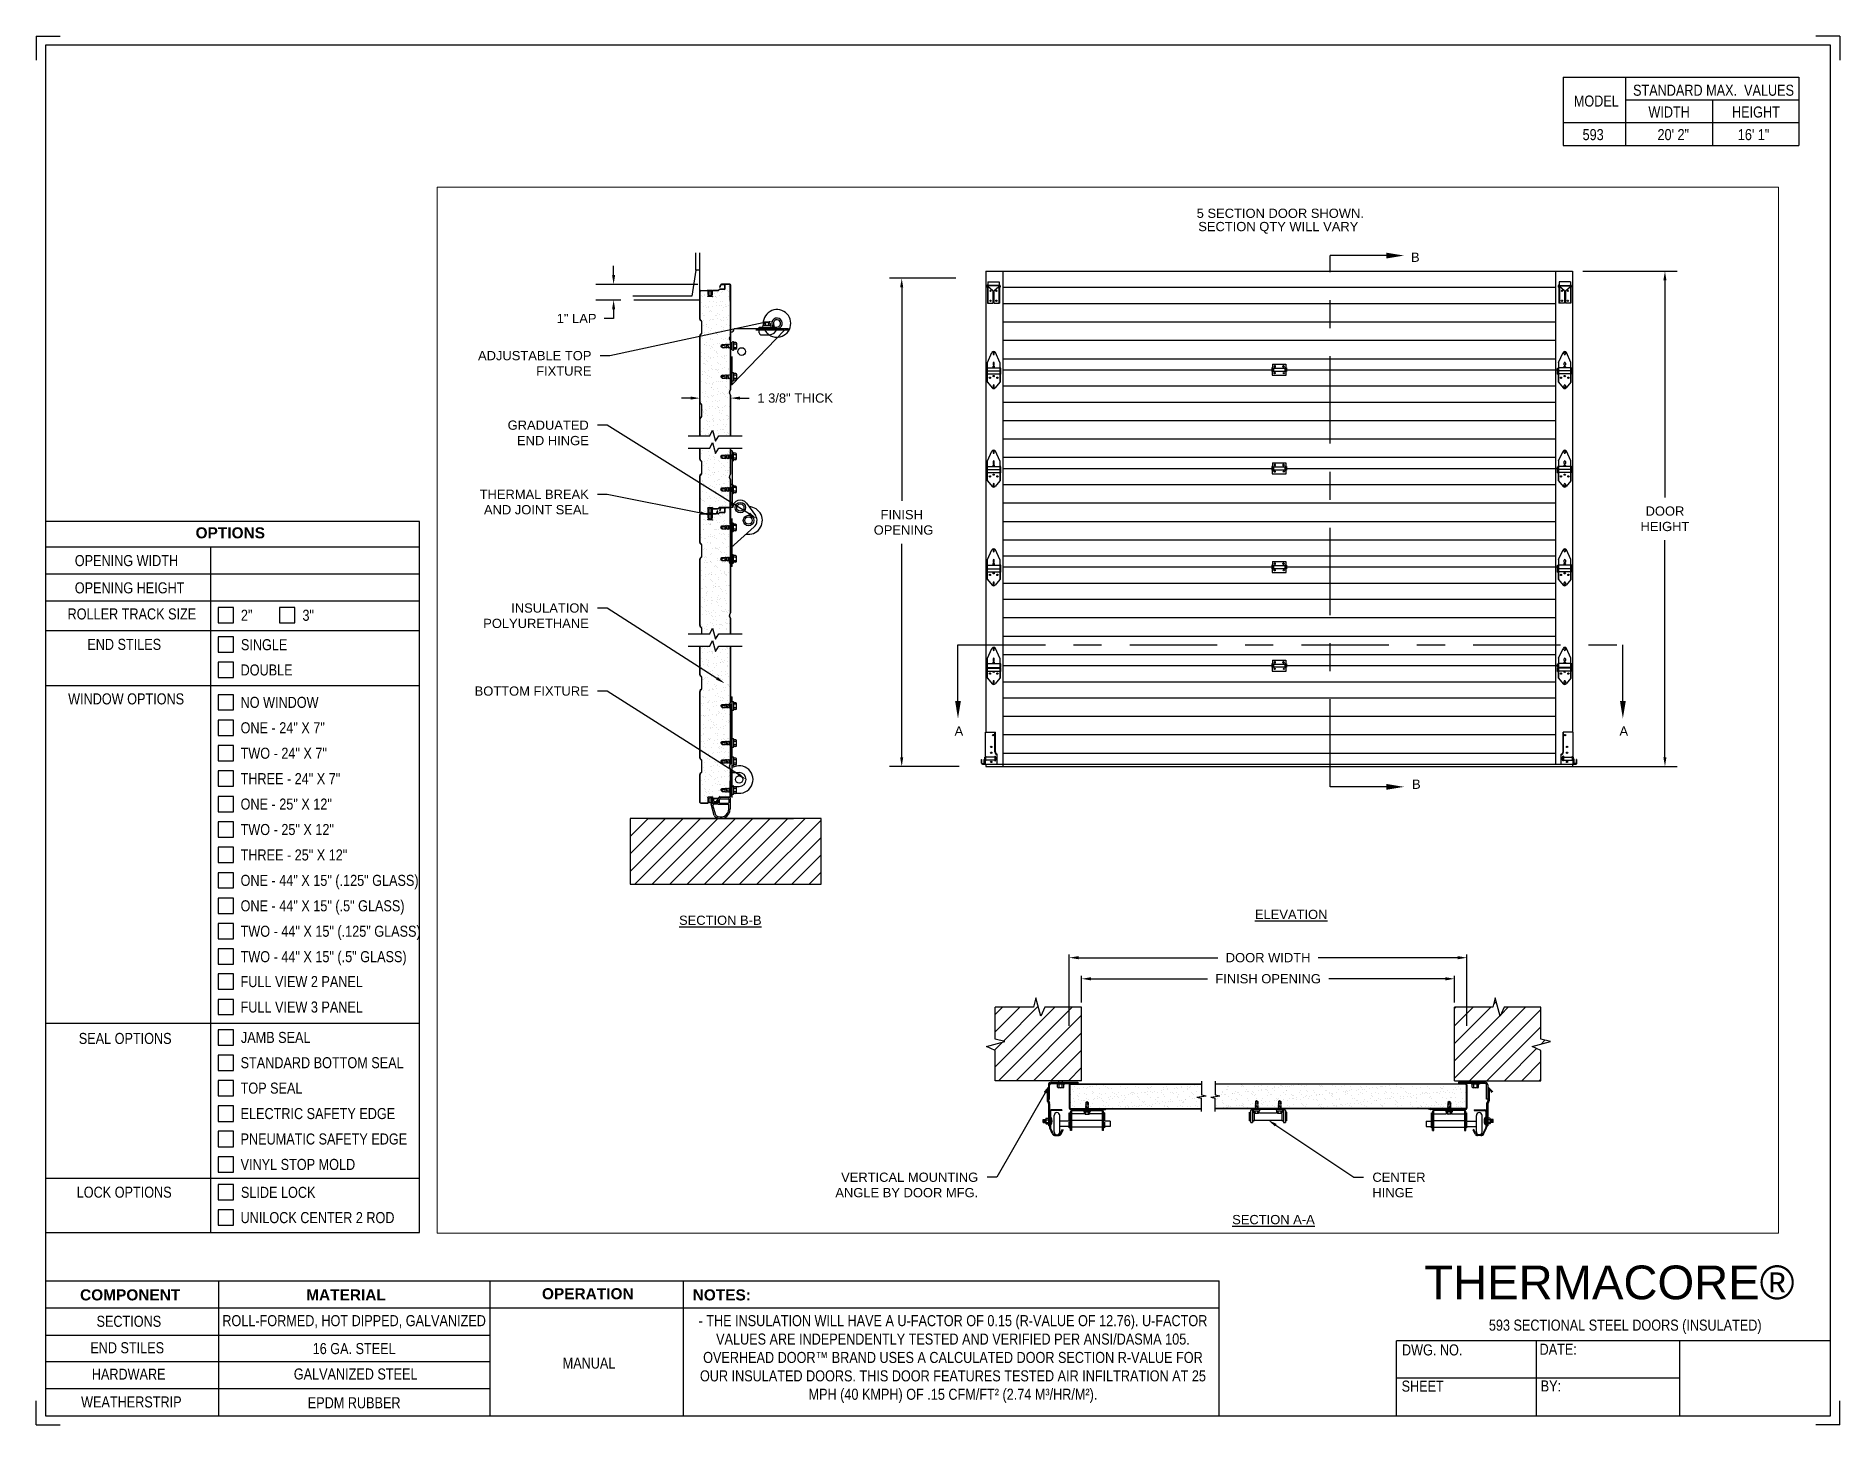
# Paper-space layout '593 MANUAL' of a CAD drawing. Header units: inches. Extents: x 0.1 to 10.9, y 0.1 to 8.4.
# The model-space entities are those that its viewports show. They can reach past a viewport. Long polylines and large blocks are cut down to what shows.
import ezdxf
from ezdxf import colors
from ezdxf.entities.mleader import LeaderData, LeaderLine
from ezdxf.math import Vec2, Vec3

# ---------------------------------------------------------------- set-up
doc = ezdxf.new("R2010")
doc.units = ezdxf.units.IN
doc.header["$LTSCALE"] = 0.25
doc.header["$MEASUREMENT"] = 0
for name, pattern in [('CENTER', [2, 1.25, -0.25, 0.25, -0.25]), ('HIDDEN2', [0.1875, 0.125, -0.0625]), ('HIDDEN3', [0.09375, 0.0625, -0.03125])]:
    doc.linetypes.add(name, pattern=pattern)
for name, color, linetype in [('593', 7, 'Continuous'), ('ANNOTATIONS', 1, 'Continuous'), ('SECTION CUTS', 6, 'CENTER'), ('TITLE BLOCK', 7, 'Continuous')]:
    doc.layers.add(name, color=color, linetype=linetype)
doc.styles.add('ARIAL', font='arial.ttf', dxfattribs={"height": 0.09375})
doc.styles.add('CADdetails-DIMENSIONS', font='ARIALN.TTF', dxfattribs={"height": 2.38})
doc.styles.get("Standard").update_dxf_attribs({"font": 'romans.shx'})
doc.dimstyles.new('DIMSTYLE_5', dxfattribs={"dimtxt": 0.0625, "dimasz": 0.15, "dimexe": 0.18, "dimexo": 0.0625, "dimgap": 0.09, "dimtad": 0, "dimtih": 1, "dimtoh": 1, "dimdec": 5, "dimlfac": 8, "dimzin": 4, "dimdsep": 46, "dimtxsty": 'Standard', "dimcen": 0.09, "dimadec": 0, "dimazin": 0, "dimtp": 0.03125, "dimtm": 0.03125, "dimtfac": 1, "dimtdec": 5, "dimtofl": 0, "dimtmove": 0, "dimatfit": 3, "dimfxl": 1, "dimtolj": 1, "dimtzin": 4, "dimarcsym": 0})
doc.dimstyles.new('STANDARD$0', dxfattribs={"dimtxt": 0.09375, "dimasz": 0.09375, "dimexe": 0.03125, "dimexo": 0.046875, "dimgap": 0.09, "dimtad": 0, "dimtih": 1, "dimtoh": 1, "dimdec": 4, "dimzin": 0, "dimdsep": 46, "dimtxsty": 'ARIAL', "dimcen": 0.09, "dimadec": 0, "dimazin": 0, "dimtfac": 1, "dimtdec": 4, "dimtofl": 0, "dimtmove": 0, "dimatfit": 1, "dimfxl": 1, "dimtolj": 1, "dimtzin": 0, "dimarcsym": 0})

psp = doc.layouts.new('593 MANUAL')

# ---------------------------------------------------------------- texts
at = {"layer": 'TITLE BLOCK', "attachment_point": 2, "style": 'CADdetails-DIMENSIONS'}
for s, width, insert, char_height in [('MODEL', 0.28815, (9.45, 8.068), 0.0664), ('STANDARD MAX.  VALUES', 1.75949, (10.155, 8.133), 0.06641), ('WIDTH', 0.42908, (9.888, 8.002), 0.0664), ('HEIGHT', 0.42908, (10.41, 8.002), 0.0664), ('593', 0.29952, (9.431, 7.866), 0.0664)]:
    psp.add_mtext_dynamic_manual_height_columns(s, width=width, gutter_width=1.363, heights=[0], dxfattribs=dict(at, insert=insert, char_height=char_height))
at = {"layer": 'TITLE BLOCK', "style": 'CADdetails-DIMENSIONS'}
for s, insert, char_height, width, attachment_point in [('20\' 2"', (9.913, 7.866), 0.0664, 1.75949, 2), ('16\' 1"', (10.396, 7.866), 0.0664, 1.75949, 2), ('{\\fArial|b1|i0|c0|p34;OPTIONS}', (1.235, 5.47), 0.06641, 1.75949, 2), ('OPENING WIDTH', (0.3, 5.303), 0.06641, 1.30693, 1), ('OPENING HEIGHT', (0.3, 5.139), 0.06641, 1.30693, 1), ('\\pi0.05563;ROLLER TRACK SIZE', (0.201, 4.982), 0.06641, 0.87483, 1), ('\\pt0.06641;2"', (1.299, 4.974), 0.06641, 1.23928, 1), ('\\pt0.06641;3"', (1.669, 4.974), 0.06641, 1.23928, 1), ('\\pi0.20734;END STILES', (0.168, 4.799), 0.06641, 0.84854, 1), ('\\pt0.06641;SINGLE', (1.299, 4.797), 0.06641, 1.23928, 1), ('DOUBLE', (1.297, 4.645), 0.0664, 1.53035, 1), ('WINDOW OPTIONS', (0.26, 4.471), 0.06641, 1.30693, 1), ('NO WINDOW', (1.297, 4.45), 0.0664, 1.53035, 1), ('ONE - 24" X 7"', (1.297, 4.297), 0.06641, 1.53035, 1), ('TWO - 24" X 7"', (1.297, 4.144), 0.06641, 1.53035, 1), ('THREE - 24" X 7"', (1.297, 3.991), 0.06641, 1.53035, 1), ('ONE - 25" X 12"', (1.297, 3.838), 0.06641, 1.53035, 1), ('TWO - 25" X 12"', (1.297, 3.685), 0.06641, 1.53035, 1), ('THREE - 25" X 12"', (1.297, 3.532), 0.06641, 1.53035, 1), ('ONE - 44" X 15" (.125" GLASS)', (1.297, 3.379), 0.06641, 1.53035, 1), ('ONE - 44" X 15" (.5" GLASS)', (1.297, 3.226), 0.06641, 1.53035, 1), ('TWO - 44" X 15" (.125" GLASS)', (1.297, 3.073), 0.06641, 1.53035, 1), ('TWO - 44" X 15" (.5" GLASS)', (1.297, 2.92), 0.06641, 1.53035, 1), ('FULL VIEW 2 PANEL', (1.297, 2.77), 0.06641, 1.53035, 1), ('FULL VIEW 3 PANEL', (1.297, 2.617), 0.06641, 1.53035, 1), ('SEAL OPTIONS', (0.324, 2.428), 0.06641, 1.30693, 1), ('\\pt0.06641;JAMB SEAL', (1.299, 2.434), 0.06641, 1.23928, 1), ('STANDARD BOTTOM SEAL', (1.297, 2.282), 0.06641, 1.53035, 1), ('TOP SEAL', (1.297, 2.129), 0.0664, 1.53035, 1), ('ELECTRIC SAFETY EDGE', (1.297, 1.976), 0.06641, 1.53035, 1), ('PNEUMATIC SAFETY EDGE', (1.297, 1.823), 0.06641, 1.53035, 1), ('VINYL STOP MOLD', (1.297, 1.67), 0.06641, 1.53035, 1), ('\\pi0.14361;LOCK OPTIONS', (0.168, 1.503), 0.06641, 0.84854, 1), ('\\pt0.06641;SLIDE LOCK', (1.299, 1.502), 0.06641, 1.23928, 1), ('UNILOCK CENTER 2 ROD', (1.297, 1.35), 0.06641, 1.53035, 1), ('\\A1;{\\fArial|b0|i0|c0|p34;\\PTHERMACORE®}', (10.642, 1.367), 0.20312, 2.03069, 3), ('{\\fArial|b1|i0|c0|p34;COMPONENT}', (0.633, 0.885), 0.06641, 1.75949, 2), ('{\\fArial|b1|i0|c0|p34;MATERIAL}', (1.931, 0.885), 0.06641, 1.75949, 2), ('{\\fArial|b1|i0|c0|p34;OPERATION}', (3.385, 0.892), 0.06641, 1.75949, 2), ('{\\fArial|b1|i0|c0|p34;NOTES:}', (4.191, 0.885), 0.06641, 1.75949, 2), ('SECTIONS', (0.625, 0.726), 0.0664, 1.75949, 2), (' ROLL-FORMED, HOT DIPPED, GALVANIZED', (1.969, 0.73), 0.06641, 1.75949, 2), ('- THE INSULATION WILL HAVE A U-FACTOR OF 0.15 (R-VALUE OF 12.76). U-FACTOR VALUES ARE INDEPENDENTLY TESTED AND VERIFIED PER ANSI/DASMA 105. OVERHEAD DOOR™ BRAND USES A CALCULATED DOOR SECTION R-VALUE FOR OUR INSULATED DOORS. THIS DOOR FEATURES TESTED AIR INFILTRATION AT 25 MPH (40 KMPH) OF .15 CFM/FT² (2.74 M³/HR/M²).', (5.581, 0.73), 0.066406, 3.14063, 2), ('593 SECTIONAL STEEL DOORS (INSULATED)', (9.624, 0.703), 0.06641, 2.79915, 2), ('END STILES', (0.615, 0.567), 0.0664, 1.75949, 2), ('16 GA. STEEL', (1.98, 0.562), 0.06641, 1.75949, 2), ('DWG. NO.', (8.463, 0.554), 0.0664, 1.75949, 2), ('DATE:', (9.221, 0.558), 0.0664, 1.75949, 2), ('\\P\\P MANUAL', (3.382, 0.696), 0.0664, 1.04738, 2), ('HARDWARE', (0.624, 0.408), 0.0664, 1.75949, 2), ('GALVANIZED STEEL', (1.989, 0.409), 0.06641, 1.75949, 2), ('SHEET', (8.406, 0.336), 0.0664, 1.75949, 2), ('BY:', (9.177, 0.337), 0.0664, 1.75949, 2), ('WEATHERSTRIP', (0.64, 0.241), 0.06641, 1.75949, 2), ('EPDM RUBBER ', (1.98, 0.236), 0.06641, 1.75949, 2)]:
    psp.add_mtext(s, dxfattribs=dict(at, insert=insert, char_height=char_height, width=width, attachment_point=attachment_point))

msp = doc.modelspace()

# ---------------------------------------------------------------- texts
at = {"layer": 'ANNOTATIONS', "insert": (177.25307, 245.9618), "char_height": 0.09375, "width": 6.6097632, "attachment_point": 1, "line_spacing_factor": 0.86134, "style": 'ARIAL'}
msp.add_mtext('\\pi2.44466; 5 SECTION DOOR SHOWN.  \\P\\pi2.49691;SECTION QTY WILL VARY', dxfattribs=at)
at = {"layer": 'ANNOTATIONS', "char_height": 0.09375, "attachment_point": 2, "style": 'ARIAL'}
for s, insert, width in [('{\\LELEVATION}', (180.69198, 238.85097), 3.0834986), ('{\\LSECTION B-B}', (174.90481, 238.79179), 1.3823677), ('{\\LSECTION A-A}', (180.51216, 235.75603), 1.3823677)]:
    msp.add_mtext(s, dxfattribs=dict(at, insert=insert, width=width))
at = {"layer": 'SECTION CUTS', "style": 'ARIAL'}
for s, p in [('B', (181.90659, 245.4221)), ('A', (177.27979, 240.6172)), ('A', (184.01979, 240.6172)), ('B', (181.91727, 240.0775))]:
    msp.add_text(s, height=0.09375, dxfattribs=at).set_placement(p)

# ---------------------------------------------------------------- blocks, each defined once
blk = doc.blocks.new('*D1')
at = {"layer": 'ANNOTATIONS', "color": 0, "lineweight": -2, "transparency": 16777216}
for p, q in [((178.567, 237.909), (178.567, 238.182)), ((178.661, 238.151), (179.842, 238.151)), ((182.255, 238.151), (181.073, 238.151)), ((182.348, 237.909), (182.348, 238.182))]:
    blk.add_line(p, q, dxfattribs=at)
at = {"layer": 'ANNOTATIONS', "color": 0, "transparency": 16777216}
for points in [[(178.661, 238.167), (178.661, 238.135), (178.567, 238.151)], [(182.255, 238.167), (182.255, 238.135), (182.348, 238.151)]]:
    blk.add_solid(points, dxfattribs=at)
at = {"layer": 'defpoints', "color": 0, "transparency": 16777216}
for p in [(182.348, 238.151), (178.567, 237.862), (182.348, 237.862)]:
    blk.add_point(p, dxfattribs=at)
at = {"layer": 'ANNOTATIONS', "color": 0, "transparency": 16777216, "insert": (180.458, 238.151), "char_height": 0.09375, "attachment_point": 5, "style": 'ARIAL'}
blk.add_mtext('\\A1;FINISH OPENING', dxfattribs=at)
blk = doc.blocks.new('*D2')
at = {"layer": 'ANNOTATIONS', "color": 0, "lineweight": -2, "transparency": 16777216}
for p, q in [((178.442, 237.674), (178.442, 238.396)), ((178.536, 238.365), (179.949, 238.365)), ((182.38, 238.365), (180.967, 238.365)), ((182.473, 237.674), (182.473, 238.396))]:
    blk.add_line(p, q, dxfattribs=at)
at = {"layer": 'ANNOTATIONS', "color": 0, "transparency": 16777216}
for points in [[(178.536, 238.381), (178.536, 238.349), (178.442, 238.365)], [(182.38, 238.381), (182.38, 238.349), (182.473, 238.365)]]:
    blk.add_solid(points, dxfattribs=at)
at = {"layer": 'defpoints', "color": 0, "transparency": 16777216}
for p in [(178.442, 238.365), (178.442, 237.627), (182.473, 237.627)]:
    blk.add_point(p, dxfattribs=at)
at = {"layer": 'ANNOTATIONS', "color": 0, "transparency": 16777216, "insert": (180.458, 238.365), "char_height": 0.09375, "attachment_point": 5, "style": 'ARIAL'}
blk.add_mtext('\\A1;DOOR WIDTH', dxfattribs=at)
blk = doc.blocks.new('*X3')
at = {"color": 0}
for p, q in [((5.444, 3.306), (5.444, 3.306)), ((5.47, 3.308), (5.47, 3.308)), ((5.485, 3.331), (5.485, 3.331)), ((5.512, 3.315), (5.512, 3.315)), ((5.538, 3.318), (5.538, 3.318)), ((5.579, 3.324), (5.579, 3.324)), ((5.605, 3.313), (5.605, 3.313)), ((5.621, 3.329), (5.621, 3.329)), ((5.641, 3.331), (5.641, 3.331)), ((5.647, 3.333), (5.647, 3.333)), ((5.673, 3.336), (5.673, 3.336)), ((5.713, 3.341), (5.713, 3.341)), ((5.736, 3.315), (5.736, 3.315)), ((5.781, 3.35), (5.781, 3.35)), ((5.796, 3.331), (5.796, 3.331)), ((5.807, 3.354), (5.807, 3.354)), ((5.821, 3.327), (5.821, 3.327)), ((5.83, 3.319), (5.83, 3.319)), ((5.864, 3.314), (5.864, 3.314)), ((5.952, 3.331), (5.952, 3.331)), ((5.999, 3.319), (5.999, 3.319)), ((6.024, 3.323), (6.024, 3.323)), ((6.108, 3.332), (6.108, 3.332)), ((6.13, 3.321), (6.13, 3.321)), ((6.224, 3.321), (6.224, 3.321)), ((6.233, 3.313), (6.233, 3.313)), ((6.258, 3.32), (6.258, 3.32)), ((6.263, 3.332), (6.263, 3.332)), ((6.366, 3.298), (6.366, 3.298)), ((6.384, 3.357), (6.384, 3.357)), ((6.392, 3.301), (6.392, 3.301)), ((6.393, 3.325), (6.393, 3.325)), ((6.419, 3.332), (6.419, 3.332)), ((6.427, 3.317), (6.427, 3.317)), ((6.433, 3.307), (6.433, 3.307)), ((6.5, 3.315), (6.5, 3.315)), ((6.524, 3.327), (6.524, 3.327)), ((6.526, 3.319), (6.526, 3.319)), ((6.567, 3.324), (6.567, 3.324)), ((6.575, 3.333), (6.575, 3.333)), ((6.627, 3.315), (6.627, 3.315)), ((6.635, 3.333), (6.635, 3.333)), ((6.636, 3.306), (6.636, 3.306)), ((6.651, 3.326), (6.651, 3.326)), ((6.661, 3.337), (6.661, 3.337)), ((6.702, 3.342), (6.702, 3.342)), ((6.731, 3.333), (6.731, 3.333)), ((6.77, 3.351), (6.77, 3.351)), ((5.449, 3.254), (5.449, 3.254)), ((5.45, 3.177), (5.45, 3.177)), ((5.469, 3.142), (5.469, 3.142)), ((5.471, 3.285), (5.471, 3.285)), ((5.473, 3.212), (5.473, 3.212)), ((5.476, 3.116), (5.476, 3.116)), ((5.49, 3.183), (5.49, 3.183)), ((5.49, 3.129), (5.49, 3.129)), ((5.52, 3.239), (5.52, 3.239)), ((5.525, 3.205), (5.525, 3.205)), ((5.53, 3.231), (5.53, 3.231)), ((5.541, 3.264), (5.541, 3.264)), ((5.544, 3.167), (5.544, 3.167)), ((5.558, 3.191), (5.558, 3.191)), ((5.573, 3.191), (5.573, 3.191)), ((5.584, 3.267), (5.584, 3.267)), ((5.584, 3.195), (5.584, 3.195)), ((5.605, 3.254), (5.605, 3.254)), ((5.608, 3.217), (5.608, 3.217)), ((5.625, 3.2), (5.625, 3.2)), ((5.632, 3.137), (5.632, 3.137)), ((5.645, 3.129), (5.645, 3.129)), ((5.668, 3.263), (5.668, 3.263)), ((5.671, 3.283), (5.671, 3.283)), ((5.672, 3.167), (5.672, 3.167)), ((5.68, 3.275), (5.68, 3.275)), ((5.681, 3.206), (5.681, 3.206)), ((5.693, 3.209), (5.693, 3.209)), ((5.719, 3.213), (5.719, 3.213)), ((5.723, 3.235), (5.723, 3.235)), ((5.739, 3.219), (5.739, 3.219)), ((5.74, 3.268), (5.74, 3.268)), ((5.742, 3.122), (5.742, 3.122)), ((5.76, 3.218), (5.76, 3.218)), ((5.761, 3.254), (5.761, 3.254)), ((5.773, 3.189), (5.773, 3.189)), ((5.78, 3.143), (5.78, 3.143)), ((5.782, 3.181), (5.782, 3.181)), ((5.801, 3.129), (5.801, 3.129)), ((5.803, 3.268), (5.803, 3.268)), ((5.807, 3.172), (5.807, 3.172)), ((5.826, 3.141), (5.826, 3.141)), ((5.828, 3.227), (5.828, 3.227)), ((5.837, 3.206), (5.837, 3.206)), ((5.854, 3.23), (5.854, 3.23)), ((5.867, 3.218), (5.867, 3.218)), ((5.87, 3.122), (5.87, 3.122)), ((5.874, 3.279), (5.874, 3.279)), ((5.894, 3.236), (5.894, 3.236)), ((5.895, 3.268), (5.895, 3.268)), ((5.916, 3.255), (5.916, 3.255)), ((5.923, 3.233), (5.923, 3.233)), ((5.933, 3.225), (5.933, 3.225)), ((5.934, 3.27), (5.934, 3.27)), ((5.936, 3.143), (5.936, 3.143)), ((5.938, 3.173), (5.938, 3.173)), ((5.94, 3.112), (5.94, 3.112)), ((5.957, 3.129), (5.957, 3.129)), ((5.962, 3.245), (5.962, 3.245)), ((5.976, 3.185), (5.976, 3.185)), ((5.988, 3.248), (5.988, 3.248)), ((5.992, 3.206), (5.992, 3.206)), ((6.002, 3.223), (6.002, 3.223)), ((6.005, 3.127), (6.005, 3.127)), ((6.008, 3.121), (6.008, 3.121)), ((6.026, 3.139), (6.026, 3.139)), ((6.029, 3.253), (6.029, 3.253)), ((6.034, 3.125), (6.034, 3.125)), ((6.035, 3.131), (6.035, 3.131)), ((6.051, 3.268), (6.051, 3.268)), ((6.062, 3.269), (6.062, 3.269)), ((6.065, 3.173), (6.065, 3.173)), ((6.072, 3.255), (6.072, 3.255)), ((6.074, 3.277), (6.074, 3.277)), ((6.075, 3.13), (6.075, 3.13)), ((6.083, 3.269), (6.083, 3.269)), ((6.091, 3.143), (6.091, 3.143)), ((6.097, 3.262), (6.097, 3.262)), ((6.113, 3.13), (6.113, 3.13)), ((6.123, 3.266), (6.123, 3.266)), ((6.126, 3.229), (6.126, 3.229)), ((6.133, 3.225), (6.133, 3.225)), ((6.136, 3.128), (6.136, 3.128)), ((6.143, 3.139), (6.143, 3.139)), ((6.148, 3.207), (6.148, 3.207)), ((6.163, 3.271), (6.163, 3.271)), ((6.169, 3.142), (6.169, 3.142)), ((6.176, 3.183), (6.176, 3.183)), ((6.185, 3.175), (6.185, 3.175)), ((6.197, 3.274), (6.197, 3.274)), ((6.2, 3.178), (6.2, 3.178)), ((6.207, 3.269), (6.207, 3.269)), ((6.209, 3.148), (6.209, 3.148)), ((6.228, 3.255), (6.228, 3.255)), ((6.229, 3.135), (6.229, 3.135)), ((6.231, 3.28), (6.231, 3.28)), ((6.247, 3.143), (6.247, 3.143)), ((6.257, 3.283), (6.257, 3.283)), ((6.261, 3.224), (6.261, 3.224)), ((6.264, 3.128), (6.264, 3.128)), ((6.268, 3.13), (6.268, 3.13)), ((6.277, 3.273), (6.277, 3.273)), ((6.277, 3.157), (6.277, 3.157)), ((6.298, 3.289), (6.298, 3.289)), ((6.303, 3.16), (6.303, 3.16)), ((6.304, 3.207), (6.304, 3.207)), ((6.327, 3.227), (6.327, 3.227)), ((6.328, 3.276), (6.328, 3.276)), ((6.331, 3.179), (6.331, 3.179)), ((6.336, 3.219), (6.336, 3.219)), ((6.344, 3.165), (6.344, 3.165)), ((6.363, 3.269), (6.363, 3.269)), ((6.379, 3.179), (6.379, 3.179)), ((6.384, 3.255), (6.384, 3.255)), ((6.396, 3.229), (6.396, 3.229)), ((6.399, 3.132), (6.399, 3.132)), ((6.403, 3.144), (6.403, 3.144)), ((6.412, 3.174), (6.412, 3.174)), ((6.424, 3.13), (6.424, 3.13)), ((6.429, 3.133), (6.429, 3.133)), ((6.438, 3.178), (6.438, 3.178)), ((6.438, 3.125), (6.438, 3.125)), ((6.456, 3.275), (6.456, 3.275)), ((6.459, 3.179), (6.459, 3.179)), ((6.46, 3.207), (6.46, 3.207)), ((6.477, 3.271), (6.477, 3.271)), ((6.479, 3.183), (6.479, 3.183)), ((6.486, 3.263), (6.486, 3.263)), ((6.518, 3.269), (6.518, 3.269)), ((6.527, 3.23), (6.527, 3.23)), ((6.53, 3.223), (6.53, 3.223)), ((6.53, 3.134), (6.53, 3.134)), ((6.539, 3.256), (6.539, 3.256)), ((6.547, 3.192), (6.547, 3.192)), ((6.559, 3.144), (6.559, 3.144)), ((6.573, 3.196), (6.573, 3.196)), ((6.579, 3.177), (6.579, 3.177)), ((6.58, 3.131), (6.58, 3.131)), ((6.589, 3.169), (6.589, 3.169)), ((6.591, 3.28), (6.591, 3.28)), ((6.594, 3.184), (6.594, 3.184)), ((6.613, 3.201), (6.613, 3.201)), ((6.615, 3.207), (6.615, 3.207)), ((6.632, 3.129), (6.632, 3.129)), ((6.655, 3.23), (6.655, 3.23)), ((6.658, 3.134), (6.658, 3.134)), ((6.674, 3.269), (6.674, 3.269)), ((6.68, 3.267), (6.68, 3.267)), ((6.681, 3.21), (6.681, 3.21)), ((6.695, 3.256), (6.695, 3.256)), ((6.707, 3.213), (6.707, 3.213)), ((6.714, 3.144), (6.714, 3.144)), ((6.722, 3.282), (6.722, 3.282)), ((6.725, 3.185), (6.725, 3.185)), ((6.73, 3.221), (6.73, 3.221)), ((6.735, 3.131), (6.735, 3.131)), ((6.739, 3.213), (6.739, 3.213)), ((6.748, 3.219), (6.748, 3.219)), ((6.771, 3.208), (6.771, 3.208))]:
    blk.add_line(p, q, dxfattribs=at)
blk = doc.blocks.new('*X4')
at = {"color": 0}
for p, q in [((6.917, 3.333), (6.917, 3.333)), ((6.98, 3.354), (6.98, 3.354)), ((7.03, 3.309), (7.03, 3.309)), ((7.039, 3.3), (7.039, 3.3)), ((7.042, 3.333), (7.042, 3.333)), ((7.045, 3.332), (7.045, 3.332)), ((7.18, 3.337), (7.18, 3.337)), ((7.181, 3.353), (7.181, 3.353)), ((7.19, 3.344), (7.19, 3.344)), ((7.198, 3.334), (7.198, 3.334)), ((7.233, 3.304), (7.233, 3.304)), ((7.311, 3.339), (7.311, 3.339)), ((7.353, 3.334), (7.353, 3.334)), ((7.354, 3.298), (7.354, 3.298)), ((7.379, 3.292), (7.379, 3.292)), ((7.38, 3.302), (7.38, 3.302)), ((7.384, 3.348), (7.384, 3.348)), ((7.421, 3.307), (7.421, 3.307)), ((7.433, 3.303), (7.433, 3.303)), ((7.439, 3.338), (7.439, 3.338)), ((7.443, 3.294), (7.443, 3.294)), ((7.489, 3.316), (7.489, 3.316)), ((7.509, 3.334), (7.509, 3.334)), ((7.51, 3.293), (7.51, 3.293)), ((7.515, 3.32), (7.515, 3.32)), ((7.555, 3.325), (7.555, 3.325)), ((7.574, 3.343), (7.574, 3.343)), ((7.584, 3.347), (7.584, 3.347)), ((7.593, 3.338), (7.593, 3.338)), ((7.623, 3.334), (7.623, 3.334)), ((7.636, 3.298), (7.636, 3.298)), ((7.638, 3.293), (7.638, 3.293)), ((7.649, 3.337), (7.649, 3.337)), ((7.665, 3.335), (7.665, 3.335)), ((7.69, 3.343), (7.69, 3.343)), ((7.705, 3.345), (7.705, 3.345)), ((7.758, 3.352), (7.758, 3.352)), ((7.773, 3.298), (7.773, 3.298)), ((7.784, 3.355), (7.784, 3.355)), ((7.787, 3.342), (7.787, 3.342)), ((7.82, 3.335), (7.82, 3.335)), ((7.833, 3.344), (7.833, 3.344)), ((7.836, 3.297), (7.836, 3.297)), ((7.904, 3.299), (7.904, 3.299)), ((7.968, 3.349), (7.968, 3.349)), ((7.976, 3.335), (7.976, 3.335)), ((7.987, 3.34), (7.987, 3.34)), ((7.996, 3.332), (7.996, 3.332)), ((8.031, 3.299), (8.031, 3.299)), ((8.039, 3.292), (8.039, 3.292)), ((8.099, 3.35), (8.099, 3.35)), ((8.132, 3.335), (8.132, 3.335)), ((8.166, 3.304), (8.166, 3.304)), ((8.19, 3.336), (8.19, 3.336)), ((8.227, 3.35), (8.227, 3.35)), ((8.288, 3.336), (8.288, 3.336)), ((8.297, 3.305), (8.297, 3.305)), ((8.342, 3.299), (8.342, 3.299)), ((8.362, 3.355), (8.362, 3.355)), ((8.368, 3.302), (8.368, 3.302)), ((8.39, 3.334), (8.39, 3.334)), ((8.399, 3.326), (8.399, 3.326)), ((8.409, 3.308), (8.409, 3.308)), ((8.425, 3.305), (8.425, 3.305)), ((8.443, 3.336), (8.443, 3.336)), ((8.477, 3.317), (8.477, 3.317)), ((8.503, 3.32), (8.503, 3.32)), ((8.544, 3.326), (8.544, 3.326)), ((8.56, 3.31), (8.56, 3.31)), ((8.593, 3.33), (8.593, 3.33)), ((8.599, 3.336), (8.599, 3.336)), ((8.611, 3.335), (8.611, 3.335)), ((8.638, 3.338), (8.638, 3.338)), ((8.678, 3.343), (8.678, 3.343)), ((8.691, 3.311), (8.691, 3.311)), ((8.746, 3.352), (8.746, 3.352)), ((8.755, 3.337), (8.755, 3.337)), ((8.793, 3.328), (8.793, 3.328)), ((8.802, 3.32), (8.802, 3.32)), ((8.819, 3.311), (8.819, 3.311)), ((8.91, 3.337), (8.91, 3.337)), ((8.954, 3.315), (8.954, 3.315)), ((8.996, 3.324), (8.996, 3.324)), ((9.066, 3.337), (9.066, 3.337)), ((9.085, 3.317), (9.085, 3.317)), ((9.196, 3.322), (9.196, 3.322)), ((9.205, 3.314), (9.205, 3.314)), ((9.213, 3.317), (9.213, 3.317)), ((9.222, 3.337), (9.222, 3.337)), ((9.331, 3.3), (9.331, 3.3)), ((9.348, 3.321), (9.348, 3.321)), ((9.357, 3.303), (9.357, 3.303)), ((9.378, 3.338), (9.378, 3.338)), ((9.397, 3.308), (9.397, 3.308)), ((9.399, 3.318), (9.399, 3.318)), ((6.924, 3.14), (6.924, 3.14)), ((6.927, 3.208), (6.927, 3.208)), ((6.929, 3.113), (6.929, 3.113)), ((6.933, 3.217), (6.933, 3.217)), ((6.95, 3.245), (6.95, 3.245)), ((6.976, 3.249), (6.976, 3.249)), ((6.982, 3.171), (6.982, 3.171)), ((6.985, 3.286), (6.985, 3.286)), ((6.985, 3.27), (6.985, 3.27)), ((6.988, 3.19), (6.988, 3.19)), ((6.992, 3.163), (6.992, 3.163)), ((6.996, 3.122), (6.996, 3.122)), ((7.006, 3.257), (7.006, 3.257)), ((7.017, 3.254), (7.017, 3.254)), ((7.022, 3.125), (7.022, 3.125)), ((7.026, 3.145), (7.026, 3.145)), ((7.035, 3.123), (7.035, 3.123)), ((7.047, 3.131), (7.047, 3.131)), ((7.048, 3.236), (7.048, 3.236)), ((7.052, 3.139), (7.052, 3.139)), ((7.063, 3.131), (7.063, 3.131)), ((7.082, 3.208), (7.082, 3.208)), ((7.083, 3.26), (7.083, 3.26)), ((7.085, 3.263), (7.085, 3.263)), ((7.111, 3.266), (7.111, 3.266)), ((7.116, 3.288), (7.116, 3.288)), ((7.119, 3.191), (7.119, 3.191)), ((7.131, 3.14), (7.131, 3.14)), ((7.133, 3.215), (7.133, 3.215)), ((7.141, 3.27), (7.141, 3.27)), ((7.142, 3.206), (7.142, 3.206)), ((7.152, 3.272), (7.152, 3.272)), ((7.157, 3.143), (7.157, 3.143)), ((7.162, 3.257), (7.162, 3.257)), ((7.181, 3.145), (7.181, 3.145)), ((7.183, 3.241), (7.183, 3.241)), ((7.185, 3.167), (7.185, 3.167)), ((7.187, 3.144), (7.187, 3.144)), ((7.198, 3.148), (7.198, 3.148)), ((7.203, 3.132), (7.203, 3.132)), ((7.219, 3.281), (7.219, 3.281)), ((7.235, 3.121), (7.235, 3.121)), ((7.238, 3.209), (7.238, 3.209)), ((7.244, 3.287), (7.244, 3.287)), ((7.244, 3.113), (7.244, 3.113)), ((7.246, 3.284), (7.246, 3.284)), ((7.247, 3.191), (7.247, 3.191)), ((7.266, 3.157), (7.266, 3.157)), ((7.283, 3.259), (7.283, 3.259)), ((7.286, 3.289), (7.286, 3.289)), ((7.292, 3.25), (7.292, 3.25)), ((7.292, 3.161), (7.292, 3.161)), ((7.297, 3.271), (7.297, 3.271)), ((7.314, 3.242), (7.314, 3.242)), ((7.318, 3.257), (7.318, 3.257)), ((7.336, 3.21), (7.336, 3.21)), ((7.358, 3.132), (7.358, 3.132)), ((7.382, 3.195), (7.382, 3.195)), ((7.385, 3.165), (7.385, 3.165)), ((7.394, 3.209), (7.394, 3.209)), ((7.395, 3.156), (7.395, 3.156)), ((7.4, 3.175), (7.4, 3.175)), ((7.426, 3.178), (7.426, 3.178)), ((7.438, 3.117), (7.438, 3.117)), ((7.442, 3.242), (7.442, 3.242)), ((7.445, 3.145), (7.445, 3.145)), ((7.452, 3.271), (7.452, 3.271)), ((7.467, 3.184), (7.467, 3.184)), ((7.474, 3.257), (7.474, 3.257)), ((7.486, 3.254), (7.486, 3.254)), ((7.493, 3.146), (7.493, 3.146)), ((7.513, 3.197), (7.513, 3.197)), ((7.514, 3.132), (7.514, 3.132)), ((7.535, 3.193), (7.535, 3.193)), ((7.536, 3.209), (7.536, 3.209)), ((7.545, 3.2), (7.545, 3.2)), ((7.549, 3.209), (7.549, 3.209)), ((7.561, 3.196), (7.561, 3.196)), ((7.577, 3.247), (7.577, 3.247)), ((7.589, 3.16), (7.589, 3.16)), ((7.601, 3.202), (7.601, 3.202)), ((7.608, 3.271), (7.608, 3.271)), ((7.629, 3.258), (7.629, 3.258)), ((7.638, 3.115), (7.638, 3.115)), ((7.641, 3.196), (7.641, 3.196)), ((7.649, 3.146), (7.649, 3.146)), ((7.669, 3.21), (7.669, 3.21)), ((7.67, 3.133), (7.67, 3.133)), ((7.686, 3.253), (7.686, 3.253)), ((7.695, 3.244), (7.695, 3.244)), ((7.695, 3.214), (7.695, 3.214)), ((7.705, 3.209), (7.705, 3.209)), ((7.708, 3.248), (7.708, 3.248)), ((7.711, 3.152), (7.711, 3.152)), ((7.736, 3.219), (7.736, 3.219)), ((7.739, 3.204), (7.739, 3.204)), ((7.764, 3.271), (7.764, 3.271)), ((7.776, 3.201), (7.776, 3.201)), ((7.785, 3.258), (7.785, 3.258)), ((7.789, 3.159), (7.789, 3.159)), ((7.798, 3.15), (7.798, 3.15)), ((7.804, 3.228), (7.804, 3.228)), ((7.804, 3.146), (7.804, 3.146)), ((7.825, 3.133), (7.825, 3.133)), ((7.83, 3.232), (7.83, 3.232)), ((7.836, 3.248), (7.836, 3.248)), ((7.839, 3.151), (7.839, 3.151)), ((7.846, 3.288), (7.846, 3.288)), ((7.861, 3.21), (7.861, 3.21)), ((7.871, 3.237), (7.871, 3.237)), ((7.889, 3.248), (7.889, 3.248)), ((7.907, 3.203), (7.907, 3.203)), ((7.917, 3.114), (7.917, 3.114)), ((7.92, 3.272), (7.92, 3.272)), ((7.939, 3.246), (7.939, 3.246)), ((7.939, 3.203), (7.939, 3.203)), ((7.941, 3.258), (7.941, 3.258)), ((7.948, 3.194), (7.948, 3.194)), ((7.96, 3.147), (7.96, 3.147)), ((7.965, 3.249), (7.965, 3.249)), ((7.971, 3.252), (7.971, 3.252)), ((7.974, 3.156), (7.974, 3.156)), ((7.981, 3.133), (7.981, 3.133)), ((7.985, 3.123), (7.985, 3.123)), ((7.992, 3.154), (7.992, 3.154)), ((8.005, 3.255), (8.005, 3.255)), ((8.011, 3.126), (8.011, 3.126)), ((8.017, 3.21), (8.017, 3.21)), ((8.035, 3.202), (8.035, 3.202)), ((8.051, 3.131), (8.051, 3.131)), ((8.073, 3.264), (8.073, 3.264)), ((8.075, 3.272), (8.075, 3.272)), ((8.089, 3.246), (8.089, 3.246)), ((8.096, 3.259), (8.096, 3.259)), ((8.098, 3.238), (8.098, 3.238)), ((8.099, 3.267), (8.099, 3.267)), ((8.102, 3.254), (8.102, 3.254)), ((8.105, 3.158), (8.105, 3.158)), ((8.116, 3.147), (8.116, 3.147)), ((8.119, 3.14), (8.119, 3.14)), ((8.137, 3.133), (8.137, 3.133)), ((8.14, 3.272), (8.14, 3.272)), ((8.142, 3.198), (8.142, 3.198)), ((8.145, 3.144), (8.145, 3.144)), ((8.17, 3.207), (8.17, 3.207)), ((8.172, 3.21), (8.172, 3.21)), ((8.186, 3.149), (8.186, 3.149)), ((8.192, 3.153), (8.192, 3.153)), ((8.201, 3.144), (8.201, 3.144)), ((8.208, 3.281), (8.208, 3.281)), ((8.23, 3.254), (8.23, 3.254)), ((8.231, 3.272), (8.231, 3.272)), ((8.233, 3.157), (8.233, 3.157)), ((8.234, 3.285), (8.234, 3.285)), ((8.24, 3.29), (8.24, 3.29)), ((8.249, 3.282), (8.249, 3.282)), ((8.252, 3.259), (8.252, 3.259)), ((8.254, 3.158), (8.254, 3.158)), ((8.271, 3.147), (8.271, 3.147)), ((8.274, 3.29), (8.274, 3.29)), ((8.28, 3.161), (8.28, 3.161)), ((8.292, 3.242), (8.292, 3.242)), ((8.292, 3.134), (8.292, 3.134)), ((8.3, 3.209), (8.3, 3.209)), ((8.304, 3.113), (8.304, 3.113)), ((8.32, 3.167), (8.32, 3.167)), ((8.328, 3.211), (8.328, 3.211)), ((8.342, 3.196), (8.342, 3.196)), ((8.351, 3.188), (8.351, 3.188)), ((8.365, 3.258), (8.365, 3.258)), ((8.368, 3.162), (8.368, 3.162)), ((8.387, 3.273), (8.387, 3.273)), ((8.388, 3.176), (8.388, 3.176)), ((8.395, 3.148), (8.395, 3.148)), ((8.408, 3.259), (8.408, 3.259)), ((8.414, 3.179), (8.414, 3.179)), ((8.427, 3.147), (8.427, 3.147)), ((8.428, 3.208), (8.428, 3.208)), ((8.432, 3.112), (8.432, 3.112)), ((8.443, 3.286), (8.443, 3.286)), ((8.448, 3.134), (8.448, 3.134)), ((8.455, 3.184), (8.455, 3.184)), ((8.484, 3.211), (8.484, 3.211)), ((8.492, 3.24), (8.492, 3.24)), ((8.496, 3.26), (8.496, 3.26)), ((8.499, 3.164), (8.499, 3.164)), ((8.502, 3.232), (8.502, 3.232)), ((8.523, 3.193), (8.523, 3.193)), ((8.542, 3.273), (8.542, 3.273)), ((8.545, 3.192), (8.545, 3.192)), ((8.549, 3.197), (8.549, 3.197)), ((8.563, 3.213), (8.563, 3.213)), ((8.564, 3.259), (8.564, 3.259)), ((8.567, 3.117), (8.567, 3.117)), ((8.583, 3.148), (8.583, 3.148)), ((8.59, 3.202), (8.59, 3.202)), ((8.595, 3.146), (8.595, 3.146)), ((8.604, 3.138), (8.604, 3.138)), ((8.604, 3.134), (8.604, 3.134)), ((8.624, 3.259), (8.624, 3.259)), ((8.627, 3.163), (8.627, 3.163)), ((8.639, 3.211), (8.639, 3.211)), ((8.643, 3.284), (8.643, 3.284)), ((8.652, 3.276), (8.652, 3.276)), ((8.658, 3.211), (8.658, 3.211)), ((8.684, 3.215), (8.684, 3.215)), ((8.694, 3.215), (8.694, 3.215)), ((8.695, 3.236), (8.695, 3.236)), ((8.697, 3.119), (8.697, 3.119)), ((8.698, 3.273), (8.698, 3.273)), ((8.719, 3.26), (8.719, 3.26)), ((8.724, 3.22), (8.724, 3.22)), ((8.739, 3.148), (8.739, 3.148)), ((8.745, 3.19), (8.745, 3.19)), ((8.754, 3.182), (8.754, 3.182)), ((8.759, 3.264), (8.759, 3.264)), ((8.76, 3.135), (8.76, 3.135)), ((8.762, 3.168), (8.762, 3.168)), ((8.792, 3.229), (8.792, 3.229)), ((8.795, 3.211), (8.795, 3.211)), ((8.798, 3.142), (8.798, 3.142)), ((8.818, 3.232), (8.818, 3.232)), ((8.822, 3.214), (8.822, 3.214)), ((8.825, 3.118), (8.825, 3.118)), ((8.846, 3.28), (8.846, 3.28)), ((8.854, 3.273), (8.854, 3.273)), ((8.859, 3.238), (8.859, 3.238)), ((8.875, 3.26), (8.875, 3.26)), ((8.89, 3.266), (8.89, 3.266)), ((8.893, 3.17), (8.893, 3.17)), ((8.894, 3.148), (8.894, 3.148)), ((8.895, 3.234), (8.895, 3.234)), ((8.905, 3.226), (8.905, 3.226)), ((8.905, 3.114), (8.905, 3.114)), ((8.915, 3.135), (8.915, 3.135)), ((8.927, 3.247), (8.927, 3.247)), ((8.948, 3.186), (8.948, 3.186)), ((8.951, 3.212), (8.951, 3.212)), ((8.953, 3.25), (8.953, 3.25)), ((8.957, 3.219), (8.957, 3.219)), ((8.96, 3.123), (8.96, 3.123)), ((8.973, 3.123), (8.973, 3.123)), ((8.993, 3.255), (8.993, 3.255)), ((8.998, 3.14), (8.998, 3.14)), ((8.999, 3.127), (8.999, 3.127)), ((9.007, 3.132), (9.007, 3.132)), ((9.01, 3.274), (9.01, 3.274)), ((9.018, 3.265), (9.018, 3.265)), ((9.021, 3.169), (9.021, 3.169)), ((9.031, 3.26), (9.031, 3.26)), ((9.04, 3.132), (9.04, 3.132)), ((9.046, 3.278), (9.046, 3.278)), ((9.05, 3.149), (9.05, 3.149)), ((9.055, 3.27), (9.055, 3.27)), ((9.061, 3.264), (9.061, 3.264)), ((9.071, 3.135), (9.071, 3.135)), ((9.087, 3.268), (9.087, 3.268)), ((9.088, 3.221), (9.088, 3.221)), ((9.091, 3.124), (9.091, 3.124)), ((9.098, 3.23), (9.098, 3.23)), ((9.107, 3.212), (9.107, 3.212)), ((9.107, 3.141), (9.107, 3.141)), ((9.128, 3.273), (9.128, 3.273)), ((9.133, 3.144), (9.133, 3.144)), ((9.148, 3.184), (9.148, 3.184)), ((9.153, 3.27), (9.153, 3.27)), ((9.156, 3.174), (9.156, 3.174)), ((9.157, 3.176), (9.157, 3.176)), ((9.165, 3.274), (9.165, 3.274)), ((9.174, 3.15), (9.174, 3.15)), ((9.186, 3.261), (9.186, 3.261)), ((9.196, 3.282), (9.196, 3.282)), ((9.201, 3.136), (9.201, 3.136)), ((9.206, 3.149), (9.206, 3.149)), ((9.216, 3.22), (9.216, 3.22)), ((9.219, 3.124), (9.219, 3.124)), ((9.222, 3.285), (9.222, 3.285)), ((9.227, 3.135), (9.227, 3.135)), ((9.242, 3.159), (9.242, 3.159)), ((9.249, 3.274), (9.249, 3.274)), ((9.262, 3.212), (9.262, 3.212)), ((9.263, 3.291), (9.263, 3.291)), ((9.283, 3.272), (9.283, 3.272)), ((9.298, 3.228), (9.298, 3.228)), ((9.308, 3.22), (9.308, 3.22)), ((9.309, 3.167), (9.309, 3.167)), ((9.321, 3.274), (9.321, 3.274)), ((9.342, 3.261), (9.342, 3.261)), ((9.351, 3.225), (9.351, 3.225)), ((9.351, 3.18), (9.351, 3.18)), ((9.354, 3.129), (9.354, 3.129)), ((9.361, 3.149), (9.361, 3.149)), ((9.377, 3.176), (9.377, 3.176)), ((9.382, 3.136), (9.382, 3.136)), ((9.401, 3.134), (9.401, 3.134)), ((9.403, 3.18), (9.403, 3.18)), ((9.41, 3.126), (9.41, 3.126)), ((9.411, 3.271), (9.411, 3.271)), ((9.415, 3.175), (9.415, 3.175)), ((9.418, 3.213), (9.418, 3.213)), ((9.443, 3.185), (9.443, 3.185)), ((9.449, 3.272), (9.449, 3.272))]:
    blk.add_line(p, q, dxfattribs=at)
blk = doc.blocks.new('*X5')
at = {"color": 0}
for p, q in [((2.029, 9.526), (2.029, 9.526)), ((2.029, 9.511), (2.029, 9.511)), ((2.038, 9.589), (2.038, 9.589)), ((2.038, 9.518), (2.038, 9.518)), ((2.051, 9.573), (2.051, 9.573)), ((2.064, 9.593), (2.064, 9.593)), ((2.064, 9.588), (2.064, 9.588)), ((2.115, 9.523), (2.115, 9.523)), ((2.164, 9.525), (2.164, 9.525)), ((2.173, 9.607), (2.173, 9.607)), ((2.179, 9.57), (2.179, 9.57)), ((2.182, 9.575), (2.182, 9.575)), ((2.185, 9.512), (2.185, 9.512)), ((2.189, 9.561), (2.189, 9.561)), ((2.199, 9.61), (2.199, 9.61)), ((2.22, 9.589), (2.22, 9.589)), ((2.232, 9.522), (2.232, 9.522)), ((2.24, 9.616), (2.24, 9.616)), ((2.246, 9.624), (2.246, 9.624)), ((2.25, 9.528), (2.25, 9.528)), ((2.279, 9.651), (2.279, 9.651)), ((2.28, 9.659), (2.28, 9.659)), ((2.3, 9.637), (2.3, 9.637)), ((2.307, 9.671), (2.307, 9.671)), ((2.308, 9.625), (2.308, 9.625)), ((2.31, 9.574), (2.31, 9.574)), ((2.319, 9.525), (2.319, 9.525)), ((2.034, 9.34), (2.034, 9.34)), ((2.048, 9.4), (2.048, 9.4)), ((2.054, 9.477), (2.054, 9.477)), ((2.057, 9.381), (2.057, 9.381)), ((2.063, 9.334), (2.063, 9.334)), ((2.069, 9.386), (2.069, 9.386)), ((2.082, 9.478), (2.082, 9.478)), ((2.084, 9.466), (2.084, 9.466)), ((2.105, 9.463), (2.105, 9.463)), ((2.11, 9.469), (2.11, 9.469)), ((2.118, 9.427), (2.118, 9.427)), ((2.121, 9.331), (2.121, 9.331)), ((2.131, 9.343), (2.131, 9.343)), ((2.132, 9.432), (2.132, 9.432)), ((2.141, 9.424), (2.141, 9.424)), ((2.145, 9.338), (2.145, 9.338)), ((2.151, 9.475), (2.151, 9.475)), ((2.157, 9.346), (2.157, 9.346)), ((2.184, 9.384), (2.184, 9.384)), ((2.185, 9.479), (2.185, 9.479)), ((2.188, 9.382), (2.188, 9.382)), ((2.197, 9.351), (2.197, 9.351)), ((2.204, 9.4), (2.204, 9.4)), ((2.219, 9.484), (2.219, 9.484)), ((2.225, 9.387), (2.225, 9.387)), ((2.234, 9.338), (2.234, 9.338)), ((2.243, 9.33), (2.243, 9.33)), ((2.245, 9.487), (2.245, 9.487)), ((2.253, 9.432), (2.253, 9.432)), ((2.256, 9.335), (2.256, 9.335)), ((2.261, 9.463), (2.261, 9.463)), ((2.265, 9.36), (2.265, 9.36)), ((2.282, 9.476), (2.282, 9.476)), ((2.286, 9.492), (2.286, 9.492)), ((2.291, 9.468), (2.291, 9.468)), ((2.291, 9.364), (2.291, 9.364)), ((2.301, 9.338), (2.301, 9.338)), ((2.313, 9.478), (2.313, 9.478)), ((2.316, 9.382), (2.316, 9.382)), ((2.036, 9.156), (2.036, 9.156)), ((2.042, 9.201), (2.042, 9.201)), ((2.045, 9.148), (2.045, 9.148)), ((2.061, 9.284), (2.061, 9.284)), ((2.064, 9.188), (2.064, 9.188)), ((2.068, 9.205), (2.068, 9.205)), ((2.084, 9.294), (2.084, 9.294)), ((2.089, 9.275), (2.089, 9.275)), ((2.093, 9.286), (2.093, 9.286)), ((2.109, 9.21), (2.109, 9.21)), ((2.11, 9.261), (2.11, 9.261)), ((2.124, 9.234), (2.124, 9.234)), ((2.129, 9.149), (2.129, 9.149)), ((2.136, 9.246), (2.136, 9.246)), ((2.177, 9.219), (2.177, 9.219)), ((2.186, 9.213), (2.186, 9.213)), ((2.186, 9.2), (2.186, 9.2)), ((2.191, 9.286), (2.191, 9.286)), ((2.195, 9.192), (2.195, 9.192)), ((2.195, 9.19), (2.195, 9.19)), ((2.203, 9.223), (2.203, 9.223)), ((2.239, 9.152), (2.239, 9.152)), ((2.243, 9.228), (2.243, 9.228)), ((2.244, 9.275), (2.244, 9.275)), ((2.259, 9.239), (2.259, 9.239)), ((2.265, 9.261), (2.265, 9.261)), ((2.285, 9.15), (2.285, 9.15)), ((2.287, 9.29), (2.287, 9.29)), ((2.311, 9.237), (2.311, 9.237)), ((2.319, 9.285), (2.319, 9.285)), ((2.323, 9.189), (2.323, 9.189)), ((2.035, 9.01), (2.035, 9.01)), ((2.041, 8.97), (2.041, 8.97)), ((2.067, 9.092), (2.067, 9.092)), ((2.07, 9.087), (2.07, 9.087)), ((2.07, 8.995), (2.07, 8.995)), ((2.088, 9.078), (2.088, 9.078)), ((2.089, 9.108), (2.089, 9.108)), ((2.111, 8.962), (2.111, 8.962)), ((2.114, 9.081), (2.114, 9.081)), ((2.127, 9.138), (2.127, 9.138)), ((2.13, 9.042), (2.13, 9.042)), ((2.138, 9.063), (2.138, 9.063)), ((2.148, 9.054), (2.148, 9.054)), ((2.15, 9.136), (2.15, 9.136)), ((2.155, 9.087), (2.155, 9.087)), ((2.169, 9.024), (2.169, 9.024)), ((2.19, 9.011), (2.19, 9.011)), ((2.191, 9.014), (2.191, 9.014)), ((2.198, 9.093), (2.198, 9.093)), ((2.201, 8.997), (2.201, 8.997)), ((2.201, 8.963), (2.201, 8.963)), ((2.223, 9.096), (2.223, 9.096)), ((2.226, 9.088), (2.226, 9.088)), ((2.241, 8.969), (2.241, 8.969)), ((2.249, 9.099), (2.249, 9.099)), ((2.25, 8.96), (2.25, 8.96)), ((2.262, 9.143), (2.262, 9.143)), ((2.265, 9.046), (2.265, 9.046)), ((2.266, 8.962), (2.266, 8.962)), ((2.269, 8.972), (2.269, 8.972)), ((2.289, 9.106), (2.289, 9.106)), ((2.289, 9.105), (2.289, 9.105)), ((2.295, 8.976), (2.295, 8.976)), ((2.298, 9.098), (2.298, 9.098)), ((2.306, 9.136), (2.306, 9.136)), ((2.325, 9.024), (2.325, 9.024)), ((2.326, 9.093), (2.326, 9.093)), ((2.329, 8.996), (2.329, 8.996)), ((2.026, 8.94), (2.026, 8.94)), ((2.043, 8.787), (2.043, 8.787)), ((2.046, 8.814), (2.046, 8.814)), ((2.052, 8.779), (2.052, 8.779)), ((2.054, 8.899), (2.054, 8.899)), ((2.066, 8.946), (2.066, 8.946)), ((2.072, 8.817), (2.072, 8.817)), ((2.073, 8.899), (2.073, 8.899)), ((2.075, 8.885), (2.075, 8.885)), ((2.076, 8.803), (2.076, 8.803)), ((2.091, 8.925), (2.091, 8.925)), ((2.1, 8.916), (2.1, 8.916)), ((2.112, 8.822), (2.112, 8.822)), ((2.133, 8.945), (2.133, 8.945)), ((2.134, 8.955), (2.134, 8.955)), ((2.137, 8.849), (2.137, 8.849)), ((2.143, 8.876), (2.143, 8.876)), ((2.151, 8.837), (2.151, 8.837)), ((2.16, 8.958), (2.16, 8.958)), ((2.18, 8.831), (2.18, 8.831)), ((2.193, 8.831), (2.193, 8.831)), ((2.202, 8.822), (2.202, 8.822)), ((2.204, 8.901), (2.204, 8.901)), ((2.206, 8.835), (2.206, 8.835)), ((2.207, 8.804), (2.207, 8.804)), ((2.21, 8.899), (2.21, 8.899)), ((2.231, 8.885), (2.231, 8.885)), ((2.246, 8.783), (2.246, 8.783)), ((2.247, 8.84), (2.247, 8.84)), ((2.269, 8.95), (2.269, 8.95)), ((2.272, 8.854), (2.272, 8.854)), ((2.294, 8.92), (2.294, 8.92)), ((2.307, 8.837), (2.307, 8.837)), ((2.315, 8.849), (2.315, 8.849)), ((2.024, 8.681), (2.024, 8.681)), ((2.036, 8.711), (2.036, 8.711)), ((2.048, 8.601), (2.048, 8.601)), ((2.08, 8.706), (2.08, 8.706)), ((2.083, 8.61), (2.083, 8.61)), ((2.092, 8.69), (2.092, 8.69)), ((2.094, 8.773), (2.094, 8.773)), ((2.096, 8.739), (2.096, 8.739)), ((2.116, 8.76), (2.116, 8.76)), ((2.118, 8.694), (2.118, 8.694)), ((2.135, 8.648), (2.135, 8.648)), ((2.14, 8.753), (2.14, 8.753)), ((2.143, 8.656), (2.143, 8.656)), ((2.145, 8.693), (2.145, 8.693)), ((2.154, 8.685), (2.154, 8.685)), ((2.156, 8.635), (2.156, 8.635)), ((2.159, 8.699), (2.159, 8.699)), ((2.191, 8.712), (2.191, 8.712)), ((2.198, 8.645), (2.198, 8.645)), ((2.21, 8.708), (2.21, 8.708)), ((2.214, 8.612), (2.214, 8.612)), ((2.226, 8.708), (2.226, 8.708)), ((2.248, 8.599), (2.248, 8.599)), ((2.252, 8.711), (2.252, 8.711)), ((2.278, 8.661), (2.278, 8.661)), ((2.291, 8.648), (2.291, 8.648)), ((2.293, 8.717), (2.293, 8.717)), ((2.296, 8.737), (2.296, 8.737)), ((2.305, 8.729), (2.305, 8.729)), ((2.312, 8.635), (2.312, 8.635)), ((2.029, 8.552), (2.029, 8.552)), ((2.041, 8.509), (2.041, 8.509)), ((2.049, 8.426), (2.049, 8.426)), ((2.05, 8.418), (2.05, 8.418)), ((2.07, 8.558), (2.07, 8.558)), ((2.075, 8.429), (2.075, 8.429)), ((2.076, 8.586), (2.076, 8.586)), ((2.086, 8.514), (2.086, 8.514)), ((2.089, 8.417), (2.089, 8.417)), ((2.097, 8.555), (2.097, 8.555)), ((2.107, 8.547), (2.107, 8.547)), ((2.116, 8.461), (2.116, 8.461)), ((2.116, 8.434), (2.116, 8.434)), ((2.138, 8.567), (2.138, 8.567)), ((2.146, 8.56), (2.146, 8.56)), ((2.149, 8.463), (2.149, 8.463)), ((2.15, 8.507), (2.15, 8.507)), ((2.164, 8.57), (2.164, 8.57)), ((2.175, 8.523), (2.175, 8.523)), ((2.184, 8.443), (2.184, 8.443)), ((2.196, 8.51), (2.196, 8.51)), ((2.2, 8.461), (2.2, 8.461)), ((2.205, 8.576), (2.205, 8.576)), ((2.209, 8.453), (2.209, 8.453)), ((2.21, 8.447), (2.21, 8.447)), ((2.217, 8.515), (2.217, 8.515)), ((2.22, 8.419), (2.22, 8.419)), ((2.232, 8.586), (2.232, 8.586)), ((2.251, 8.452), (2.251, 8.452)), ((2.253, 8.413), (2.253, 8.413)), ((2.257, 8.591), (2.257, 8.591)), ((2.272, 8.461), (2.272, 8.461)), ((2.273, 8.584), (2.273, 8.584)), ((2.281, 8.565), (2.281, 8.565)), ((2.284, 8.468), (2.284, 8.468)), ((2.299, 8.588), (2.299, 8.588)), ((2.3, 8.551), (2.3, 8.551)), ((2.319, 8.461), (2.319, 8.461)), ((2.331, 8.523), (2.331, 8.523)), ((2.028, 8.293), (2.028, 8.293)), ((2.028, 8.271), (2.028, 8.271)), ((2.055, 8.231), (2.055, 8.231)), ((2.059, 8.409), (2.059, 8.409)), ((2.06, 8.398), (2.06, 8.398)), ((2.081, 8.384), (2.081, 8.384)), ((2.092, 8.321), (2.092, 8.321)), ((2.096, 8.302), (2.096, 8.302)), ((2.1, 8.272), (2.1, 8.272)), ((2.102, 8.369), (2.102, 8.369)), ((2.121, 8.259), (2.121, 8.259)), ((2.122, 8.306), (2.122, 8.306)), ((2.152, 8.367), (2.152, 8.367)), ((2.152, 8.324), (2.152, 8.324)), ((2.156, 8.271), (2.156, 8.271)), ((2.157, 8.336), (2.157, 8.336)), ((2.161, 8.315), (2.161, 8.315)), ((2.162, 8.311), (2.162, 8.311)), ((2.205, 8.275), (2.205, 8.275)), ((2.216, 8.398), (2.216, 8.398)), ((2.223, 8.323), (2.223, 8.323)), ((2.23, 8.32), (2.23, 8.32)), ((2.237, 8.384), (2.237, 8.384)), ((2.255, 8.23), (2.255, 8.23)), ((2.256, 8.323), (2.256, 8.323)), ((2.256, 8.273), (2.256, 8.273)), ((2.277, 8.259), (2.277, 8.259)), ((2.287, 8.372), (2.287, 8.372)), ((2.291, 8.276), (2.291, 8.276)), ((2.297, 8.329), (2.297, 8.329)), ((2.302, 8.367), (2.302, 8.367)), ((2.312, 8.359), (2.312, 8.359)), ((2.313, 8.336), (2.313, 8.336)), ((2.031, 8.175), (2.031, 8.175)), ((2.033, 8.165), (2.033, 8.165)), ((2.042, 8.21), (2.042, 8.21)), ((2.074, 8.17), (2.074, 8.17)), ((2.095, 8.225), (2.095, 8.225)), ((2.104, 8.186), (2.104, 8.186)), ((2.113, 8.177), (2.113, 8.177)), ((2.168, 8.182), (2.168, 8.182)), ((2.197, 8.211), (2.197, 8.211)), ((2.208, 8.188), (2.208, 8.188)), ((2.226, 8.226), (2.226, 8.226)), ((2.264, 8.221), (2.264, 8.221)), ((2.276, 8.197), (2.276, 8.197)), ((2.294, 8.179), (2.294, 8.179)), ((2.302, 8.2), (2.302, 8.2)), ((2.307, 8.181), (2.307, 8.181))]:
    blk.add_line(p, q, dxfattribs=at)
blk = doc.blocks.new('*X6')
at = {"color": 0}
for p, q in [((2.033, 6.004), (2.033, 6.004)), ((2.036, 5.907), (2.036, 5.907)), ((2.048, 5.877), (2.048, 5.877)), ((2.049, 6.017), (2.049, 6.017)), ((2.05, 5.966), (2.05, 5.966)), ((2.07, 6.004), (2.07, 6.004)), ((2.089, 5.892), (2.089, 5.892)), ((2.096, 6.014), (2.096, 6.014)), ((2.103, 5.959), (2.103, 5.959)), ((2.106, 5.863), (2.106, 5.863)), ((2.11, 5.879), (2.11, 5.879)), ((2.118, 5.975), (2.118, 5.975)), ((2.144, 5.978), (2.144, 5.978)), ((2.145, 5.969), (2.145, 5.969)), ((2.146, 5.955), (2.146, 5.955)), ((2.154, 5.96), (2.154, 5.96)), ((2.164, 5.852), (2.164, 5.852)), ((2.168, 6.009), (2.168, 6.009)), ((2.171, 5.912), (2.171, 5.912)), ((2.185, 5.984), (2.185, 5.984)), ((2.19, 5.855), (2.19, 5.855)), ((2.198, 5.921), (2.198, 5.921)), ((2.204, 6.017), (2.204, 6.017)), ((2.225, 6.004), (2.225, 6.004)), ((2.231, 5.959), (2.231, 5.959)), ((2.231, 5.86), (2.231, 5.86)), ((2.234, 5.862), (2.234, 5.862)), ((2.245, 5.892), (2.245, 5.892)), ((2.248, 5.875), (2.248, 5.875)), ((2.252, 5.993), (2.252, 5.993)), ((2.257, 5.867), (2.257, 5.867)), ((2.266, 5.879), (2.266, 5.879)), ((2.278, 5.996), (2.278, 5.996)), ((2.296, 6.013), (2.296, 6.013)), ((2.299, 6.01), (2.299, 6.01)), ((2.299, 5.869), (2.299, 5.869)), ((2.301, 5.956), (2.301, 5.956)), ((2.302, 5.914), (2.302, 5.914)), ((2.305, 6.004), (2.305, 6.004)), ((2.319, 6.001), (2.319, 6.001)), ((2.325, 5.873), (2.325, 5.873)), ((2.029, 5.834), (2.029, 5.834)), ((2.03, 5.83), (2.03, 5.83)), ((2.039, 5.811), (2.039, 5.811)), ((2.042, 5.715), (2.042, 5.715)), ((2.05, 5.693), (2.05, 5.693)), ((2.055, 5.837), (2.055, 5.837)), ((2.059, 5.685), (2.059, 5.685)), ((2.071, 5.705), (2.071, 5.705)), ((2.075, 5.71), (2.075, 5.71)), ((2.096, 5.843), (2.096, 5.843)), ((2.097, 5.831), (2.097, 5.831)), ((2.101, 5.714), (2.101, 5.714)), ((2.107, 5.823), (2.107, 5.823)), ((2.11, 5.767), (2.11, 5.767)), ((2.113, 5.67), (2.113, 5.67)), ((2.129, 5.767), (2.129, 5.767)), ((2.142, 5.719), (2.142, 5.719)), ((2.15, 5.783), (2.15, 5.783)), ((2.15, 5.753), (2.15, 5.753)), ((2.174, 5.816), (2.174, 5.816)), ((2.177, 5.72), (2.177, 5.72)), ((2.186, 5.83), (2.186, 5.83)), ((2.2, 5.737), (2.2, 5.737)), ((2.209, 5.729), (2.209, 5.729)), ((2.21, 5.728), (2.21, 5.728)), ((2.226, 5.705), (2.226, 5.705)), ((2.236, 5.732), (2.236, 5.732)), ((2.237, 5.766), (2.237, 5.766)), ((2.241, 5.67), (2.241, 5.67)), ((2.253, 5.689), (2.253, 5.689)), ((2.277, 5.737), (2.277, 5.737)), ((2.285, 5.767), (2.285, 5.767)), ((2.3, 5.827), (2.3, 5.827)), ((2.305, 5.818), (2.305, 5.818)), ((2.306, 5.754), (2.306, 5.754)), ((2.308, 5.721), (2.308, 5.721)), ((2.045, 5.618), (2.045, 5.618)), ((2.048, 5.522), (2.048, 5.522)), ((2.054, 5.578), (2.054, 5.578)), ((2.054, 5.516), (2.054, 5.516)), ((2.055, 5.507), (2.055, 5.507)), ((2.075, 5.503), (2.075, 5.503)), ((2.102, 5.645), (2.102, 5.645)), ((2.111, 5.58), (2.111, 5.58)), ((2.116, 5.574), (2.116, 5.574)), ((2.122, 5.587), (2.122, 5.587)), ((2.148, 5.59), (2.148, 5.59)), ((2.152, 5.599), (2.152, 5.599)), ((2.161, 5.591), (2.161, 5.591)), ((2.17, 5.642), (2.17, 5.642)), ((2.18, 5.623), (2.18, 5.623)), ((2.183, 5.527), (2.183, 5.527)), ((2.188, 5.596), (2.188, 5.596)), ((2.191, 5.628), (2.191, 5.628)), ((2.205, 5.551), (2.205, 5.551)), ((2.21, 5.516), (2.21, 5.516)), ((2.231, 5.503), (2.231, 5.503)), ((2.244, 5.573), (2.244, 5.573)), ((2.255, 5.505), (2.255, 5.505)), ((2.256, 5.605), (2.256, 5.605)), ((2.264, 5.497), (2.264, 5.497)), ((2.267, 5.58), (2.267, 5.58)), ((2.282, 5.608), (2.282, 5.608)), ((2.302, 5.643), (2.302, 5.643)), ((2.311, 5.625), (2.311, 5.625)), ((2.312, 5.635), (2.312, 5.635)), ((2.314, 5.529), (2.314, 5.529)), ((2.323, 5.614), (2.323, 5.614)), ((2.325, 5.642), (2.325, 5.642)), ((2.033, 5.446), (2.033, 5.446)), ((2.036, 5.329), (2.036, 5.329)), ((2.052, 5.426), (2.052, 5.426)), ((2.055, 5.329), (2.055, 5.329)), ((2.056, 5.324), (2.056, 5.324)), ((2.059, 5.449), (2.059, 5.449)), ((2.066, 5.315), (2.066, 5.315)), ((2.079, 5.323), (2.079, 5.323)), ((2.095, 5.391), (2.095, 5.391)), ((2.1, 5.455), (2.1, 5.455)), ((2.104, 5.462), (2.104, 5.462)), ((2.105, 5.326), (2.105, 5.326)), ((2.113, 5.453), (2.113, 5.453)), ((2.116, 5.377), (2.116, 5.377)), ((2.119, 5.478), (2.119, 5.478)), ((2.122, 5.381), (2.122, 5.381)), ((2.146, 5.331), (2.146, 5.331)), ((2.151, 5.454), (2.151, 5.454)), ((2.157, 5.413), (2.157, 5.413)), ((2.168, 5.464), (2.168, 5.464)), ((2.187, 5.431), (2.187, 5.431)), ((2.19, 5.334), (2.19, 5.334)), ((2.192, 5.329), (2.192, 5.329)), ((2.194, 5.467), (2.194, 5.467)), ((2.207, 5.368), (2.207, 5.368)), ((2.214, 5.34), (2.214, 5.34)), ((2.216, 5.359), (2.216, 5.359)), ((2.234, 5.472), (2.234, 5.472)), ((2.24, 5.344), (2.24, 5.344)), ((2.247, 5.477), (2.247, 5.477)), ((2.25, 5.391), (2.25, 5.391)), ((2.25, 5.381), (2.25, 5.381)), ((2.259, 5.319), (2.259, 5.319)), ((2.272, 5.378), (2.272, 5.378)), ((2.28, 5.349), (2.28, 5.349)), ((2.302, 5.481), (2.302, 5.481)), ((2.307, 5.457), (2.307, 5.457)), ((2.307, 5.455), (2.307, 5.455)), ((2.321, 5.336), (2.321, 5.336)), ((2.328, 5.485), (2.328, 5.485)), ((2.041, 5.127), (2.041, 5.127)), ((2.057, 5.19), (2.057, 5.19)), ((2.058, 5.233), (2.058, 5.233)), ((2.061, 5.138), (2.061, 5.138)), ((2.061, 5.137), (2.061, 5.137)), ((2.076, 5.204), (2.076, 5.204)), ((2.109, 5.276), (2.109, 5.276)), ((2.125, 5.285), (2.125, 5.285)), ((2.125, 5.199), (2.125, 5.199)), ((2.128, 5.188), (2.128, 5.188)), ((2.135, 5.266), (2.135, 5.266)), ((2.151, 5.203), (2.151, 5.203)), ((2.156, 5.252), (2.156, 5.252)), ((2.159, 5.23), (2.159, 5.23)), ((2.168, 5.221), (2.168, 5.221)), ((2.176, 5.14), (2.176, 5.14)), ((2.192, 5.208), (2.192, 5.208)), ((2.193, 5.238), (2.193, 5.238)), ((2.196, 5.142), (2.196, 5.142)), ((2.197, 5.127), (2.197, 5.127)), ((2.212, 5.182), (2.212, 5.182)), ((2.232, 5.204), (2.232, 5.204)), ((2.253, 5.284), (2.253, 5.284)), ((2.256, 5.188), (2.256, 5.188)), ((2.26, 5.217), (2.26, 5.217)), ((2.261, 5.136), (2.261, 5.136)), ((2.271, 5.128), (2.271, 5.128)), ((2.286, 5.22), (2.286, 5.22)), ((2.291, 5.266), (2.291, 5.266)), ((2.309, 5.274), (2.309, 5.274)), ((2.312, 5.253), (2.312, 5.253)), ((2.318, 5.265), (2.318, 5.265)), ((2.324, 5.24), (2.324, 5.24)), ((2.327, 5.226), (2.327, 5.226)), ((2.327, 5.143), (2.327, 5.143)), ((2.037, 5.058), (2.037, 5.058)), ((2.06, 5.015), (2.06, 5.015)), ((2.063, 5.061), (2.063, 5.061)), ((2.063, 4.954), (2.063, 4.954)), ((2.064, 5.04), (2.064, 5.04)), ((2.067, 4.944), (2.067, 4.944)), ((2.073, 4.946), (2.073, 4.946)), ((2.081, 5.002), (2.081, 5.002)), ((2.103, 5.067), (2.103, 5.067)), ((2.109, 4.938), (2.109, 4.938)), ((2.111, 5.092), (2.111, 5.092)), ((2.117, 5.078), (2.117, 5.078)), ((2.12, 5.084), (2.12, 5.084)), ((2.132, 5.092), (2.132, 5.092)), ((2.135, 4.996), (2.135, 4.996)), ((2.15, 4.943), (2.15, 4.943)), ((2.157, 4.953), (2.157, 4.953)), ((2.164, 5.044), (2.164, 5.044)), ((2.171, 5.076), (2.171, 5.076)), ((2.197, 5.079), (2.197, 5.079)), ((2.199, 5.045), (2.199, 5.045)), ((2.202, 4.949), (2.202, 4.949)), ((2.214, 4.998), (2.214, 4.998)), ((2.216, 5.015), (2.216, 5.015)), ((2.217, 4.952), (2.217, 4.952)), ((2.223, 4.99), (2.223, 4.99)), ((2.237, 5.002), (2.237, 5.002)), ((2.238, 5.085), (2.238, 5.085)), ((2.243, 4.956), (2.243, 4.956)), ((2.259, 5.092), (2.259, 5.092)), ((2.263, 4.995), (2.263, 4.995)), ((2.266, 4.95), (2.266, 4.95)), ((2.273, 5.079), (2.273, 5.079)), ((2.284, 4.961), (2.284, 4.961)), ((2.306, 5.094), (2.306, 5.094)), ((2.313, 4.953), (2.313, 4.953)), ((2.314, 5.088), (2.314, 5.088)), ((2.061, 4.802), (2.061, 4.802)), ((2.068, 4.768), (2.068, 4.768)), ((2.07, 4.848), (2.07, 4.848)), ((2.083, 4.935), (2.083, 4.935)), ((2.101, 4.89), (2.101, 4.89)), ((2.116, 4.906), (2.116, 4.906)), ((2.122, 4.876), (2.122, 4.876)), ((2.129, 4.811), (2.129, 4.811)), ((2.138, 4.899), (2.138, 4.899)), ((2.141, 4.803), (2.141, 4.803)), ((2.141, 4.765), (2.141, 4.765)), ((2.155, 4.815), (2.155, 4.815)), ((2.166, 4.86), (2.166, 4.86)), ((2.175, 4.852), (2.175, 4.852)), ((2.196, 4.82), (2.196, 4.82)), ((2.198, 4.828), (2.198, 4.828)), ((2.205, 4.853), (2.205, 4.853)), ((2.209, 4.756), (2.209, 4.756)), ((2.218, 4.812), (2.218, 4.812)), ((2.256, 4.89), (2.256, 4.89)), ((2.264, 4.829), (2.264, 4.829)), ((2.266, 4.899), (2.266, 4.899)), ((2.268, 4.767), (2.268, 4.767)), ((2.269, 4.803), (2.269, 4.803)), ((2.277, 4.758), (2.277, 4.758)), ((2.29, 4.832), (2.29, 4.832)), ((2.297, 4.765), (2.297, 4.765)), ((2.316, 4.904), (2.316, 4.904)), ((2.325, 4.896), (2.325, 4.896)), ((2.33, 4.838), (2.33, 4.838)), ((2.026, 4.639), (2.026, 4.639)), ((2.04, 4.67), (2.04, 4.67)), ((2.047, 4.626), (2.047, 4.626)), ((2.066, 4.674), (2.066, 4.674)), ((2.07, 4.585), (2.07, 4.585)), ((2.074, 4.751), (2.074, 4.751)), ((2.077, 4.655), (2.077, 4.655)), ((2.079, 4.576), (2.079, 4.576)), ((2.082, 4.703), (2.082, 4.703)), ((2.107, 4.679), (2.107, 4.679)), ((2.118, 4.723), (2.118, 4.723)), ((2.123, 4.577), (2.123, 4.577)), ((2.127, 4.714), (2.127, 4.714)), ((2.144, 4.707), (2.144, 4.707)), ((2.147, 4.61), (2.147, 4.61)), ((2.162, 4.751), (2.162, 4.751)), ((2.171, 4.674), (2.171, 4.674)), ((2.175, 4.688), (2.175, 4.688)), ((2.181, 4.639), (2.181, 4.639)), ((2.201, 4.691), (2.201, 4.691)), ((2.202, 4.626), (2.202, 4.626)), ((2.212, 4.66), (2.212, 4.66)), ((2.22, 4.629), (2.22, 4.629)), ((2.23, 4.62), (2.23, 4.62)), ((2.238, 4.703), (2.238, 4.703)), ((2.242, 4.697), (2.242, 4.697)), ((2.272, 4.706), (2.272, 4.706)), ((2.275, 4.61), (2.275, 4.61)), ((2.31, 4.706), (2.31, 4.706)), ((2.318, 4.751), (2.318, 4.751)), ((2.321, 4.718), (2.321, 4.718)), ((2.032, 4.439), (2.032, 4.439)), ((2.066, 4.514), (2.066, 4.514)), ((2.08, 4.559), (2.08, 4.559)), ((2.083, 4.462), (2.083, 4.462)), ((2.087, 4.547), (2.087, 4.547)), ((2.087, 4.5), (2.087, 4.5)), ((2.113, 4.55), (2.113, 4.55)), ((2.123, 4.537), (2.123, 4.537)), ((2.15, 4.514), (2.15, 4.514)), ((2.153, 4.556), (2.153, 4.556)), ((2.173, 4.491), (2.173, 4.491)), ((2.215, 4.564), (2.215, 4.564)), ((2.221, 4.565), (2.221, 4.565)), ((2.222, 4.514), (2.222, 4.514)), ((2.243, 4.501), (2.243, 4.501)), ((2.278, 4.513), (2.278, 4.513)), ((2.323, 4.535), (2.323, 4.535))]:
    blk.add_line(p, q, dxfattribs=at)
blk = doc.blocks.new('*X7')
at = {"color": 0}
for p, q in [((2.025, 8.022), (2.025, 8.022)), ((2.037, 7.982), (2.037, 7.982)), ((2.046, 8.008), (2.046, 8.008)), ((2.066, 7.896), (2.066, 7.896)), ((2.087, 7.883), (2.087, 7.883)), ((2.099, 7.914), (2.099, 7.914)), ((2.102, 8.032), (2.102, 8.032)), ((2.105, 7.936), (2.105, 7.936)), ((2.109, 8), (2.109, 8)), ((2.122, 7.96), (2.122, 7.96)), ((2.125, 7.918), (2.125, 7.918)), ((2.159, 7.954), (2.159, 7.954)), ((2.165, 7.982), (2.165, 7.982)), ((2.166, 7.923), (2.166, 7.923)), ((2.168, 7.946), (2.168, 7.946)), ((2.168, 7.885), (2.168, 7.885)), ((2.202, 8.008), (2.202, 8.008)), ((2.212, 7.906), (2.212, 7.906)), ((2.221, 7.897), (2.221, 7.897)), ((2.232, 8.034), (2.232, 8.034)), ((2.234, 7.932), (2.234, 7.932)), ((2.236, 7.937), (2.236, 7.937)), ((2.242, 7.883), (2.242, 7.883)), ((2.3, 7.987), (2.3, 7.987)), ((2.303, 7.89), (2.303, 7.89)), ((2.309, 7.998), (2.309, 7.998)), ((2.318, 7.99), (2.318, 7.99)), ((2.043, 7.79), (2.043, 7.79)), ((2.047, 7.709), (2.047, 7.709)), ((2.047, 7.693), (2.047, 7.693)), ((2.061, 7.862), (2.061, 7.862)), ((2.077, 7.782), (2.077, 7.782)), ((2.106, 7.771), (2.106, 7.771)), ((2.108, 7.839), (2.108, 7.839)), ((2.111, 7.816), (2.111, 7.816)), ((2.111, 7.743), (2.111, 7.743)), ((2.12, 7.808), (2.12, 7.808)), ((2.127, 7.758), (2.127, 7.758)), ((2.145, 7.791), (2.145, 7.791)), ((2.163, 7.835), (2.163, 7.835)), ((2.164, 7.768), (2.164, 7.768)), ((2.171, 7.794), (2.171, 7.794)), ((2.171, 7.789), (2.171, 7.789)), ((2.174, 7.693), (2.174, 7.693)), ((2.203, 7.709), (2.203, 7.709)), ((2.212, 7.8), (2.212, 7.8)), ((2.214, 7.722), (2.214, 7.722)), ((2.223, 7.714), (2.223, 7.714)), ((2.239, 7.841), (2.239, 7.841)), ((2.242, 7.744), (2.242, 7.744)), ((2.261, 7.86), (2.261, 7.86)), ((2.262, 7.771), (2.262, 7.771)), ((2.271, 7.852), (2.271, 7.852)), ((2.28, 7.809), (2.28, 7.809)), ((2.283, 7.758), (2.283, 7.758)), ((2.306, 7.812), (2.306, 7.812)), ((2.306, 7.794), (2.306, 7.794)), ((2.309, 7.698), (2.309, 7.698)), ((2.314, 7.812), (2.314, 7.812)), ((2.318, 7.835), (2.318, 7.835)), ((2.326, 7.685), (2.326, 7.685)), ((2.031, 7.521), (2.031, 7.521)), ((2.035, 7.518), (2.035, 7.518)), ((2.05, 7.597), (2.05, 7.597)), ((2.052, 7.507), (2.052, 7.507)), ((2.053, 7.501), (2.053, 7.501)), ((2.057, 7.65), (2.057, 7.65)), ((2.063, 7.679), (2.063, 7.679)), ((2.073, 7.67), (2.073, 7.67)), ((2.083, 7.653), (2.083, 7.653)), ((2.088, 7.584), (2.088, 7.584)), ((2.103, 7.526), (2.103, 7.526)), ((2.114, 7.646), (2.114, 7.646)), ((2.116, 7.63), (2.116, 7.63)), ((2.117, 7.55), (2.117, 7.55)), ((2.124, 7.659), (2.124, 7.659)), ((2.129, 7.53), (2.129, 7.53)), ((2.146, 7.646), (2.146, 7.646)), ((2.166, 7.585), (2.166, 7.585)), ((2.168, 7.633), (2.168, 7.633)), ((2.17, 7.535), (2.17, 7.535)), ((2.175, 7.576), (2.175, 7.576)), ((2.178, 7.596), (2.178, 7.596)), ((2.181, 7.5), (2.181, 7.5)), ((2.187, 7.521), (2.187, 7.521)), ((2.191, 7.668), (2.191, 7.668)), ((2.208, 7.507), (2.208, 7.507)), ((2.218, 7.671), (2.218, 7.671)), ((2.218, 7.536), (2.218, 7.536)), ((2.238, 7.544), (2.238, 7.544)), ((2.243, 7.584), (2.243, 7.584)), ((2.245, 7.648), (2.245, 7.648)), ((2.248, 7.552), (2.248, 7.552)), ((2.258, 7.676), (2.258, 7.676)), ((2.264, 7.548), (2.264, 7.548)), ((2.266, 7.674), (2.266, 7.674)), ((2.302, 7.646), (2.302, 7.646)), ((2.304, 7.553), (2.304, 7.553)), ((2.316, 7.505), (2.316, 7.505)), ((2.041, 7.389), (2.041, 7.389)), ((2.056, 7.404), (2.056, 7.404)), ((2.068, 7.492), (2.068, 7.492)), ((2.072, 7.395), (2.072, 7.395)), ((2.081, 7.394), (2.081, 7.394)), ((2.093, 7.382), (2.093, 7.382)), ((2.118, 7.447), (2.118, 7.447)), ((2.12, 7.454), (2.12, 7.454)), ((2.127, 7.438), (2.127, 7.438)), ((2.128, 7.459), (2.128, 7.459)), ((2.251, 7.455), (2.251, 7.455)), ((2.268, 7.491), (2.268, 7.491)), ((2.277, 7.482), (2.277, 7.482)), ((2.284, 7.459), (2.284, 7.459)), ((2.321, 7.442), (2.321, 7.442))]:
    blk.add_line(p, q, dxfattribs=at)
blk = doc.blocks.new('*X8')
at = {"color": 0}
for p, q in [((2.168, 7.334), (2.168, 7.334)), ((2.22, 7.353), (2.22, 7.353)), ((2.23, 7.344), (2.23, 7.344)), ((2.254, 7.359), (2.254, 7.359)), ((2.284, 7.421), (2.284, 7.421)), ((2.31, 7.424), (2.31, 7.424)), ((2.319, 7.409), (2.319, 7.409)), ((2.324, 7.334), (2.324, 7.334)), ((2.032, 7.163), (2.032, 7.163)), ((2.053, 7.208), (2.053, 7.208)), ((2.059, 7.308), (2.059, 7.308)), ((2.061, 7.262), (2.061, 7.262)), ((2.062, 7.212), (2.062, 7.212)), ((2.07, 7.309), (2.07, 7.309)), ((2.079, 7.301), (2.079, 7.301)), ((2.087, 7.265), (2.087, 7.265)), ((2.107, 7.139), (2.107, 7.139)), ((2.112, 7.27), (2.112, 7.27)), ((2.123, 7.261), (2.123, 7.261)), ((2.127, 7.271), (2.127, 7.271)), ((2.127, 7.261), (2.127, 7.261)), ((2.13, 7.165), (2.13, 7.165)), ((2.133, 7.257), (2.133, 7.257)), ((2.133, 7.142), (2.133, 7.142)), ((2.152, 7.145), (2.152, 7.145)), ((2.173, 7.215), (2.173, 7.215)), ((2.173, 7.147), (2.173, 7.147)), ((2.182, 7.207), (2.182, 7.207)), ((2.187, 7.307), (2.187, 7.307)), ((2.19, 7.211), (2.19, 7.211)), ((2.195, 7.28), (2.195, 7.28)), ((2.209, 7.208), (2.209, 7.208)), ((2.221, 7.283), (2.221, 7.283)), ((2.225, 7.167), (2.225, 7.167)), ((2.241, 7.156), (2.241, 7.156)), ((2.258, 7.263), (2.258, 7.263)), ((2.261, 7.166), (2.261, 7.166)), ((2.262, 7.288), (2.262, 7.288)), ((2.267, 7.16), (2.267, 7.16)), ((2.268, 7.27), (2.268, 7.27)), ((2.273, 7.305), (2.273, 7.305)), ((2.289, 7.257), (2.289, 7.257)), ((2.308, 7.165), (2.308, 7.165)), ((2.308, 7.145), (2.308, 7.145)), ((2.322, 7.312), (2.322, 7.312)), ((2.323, 7.259), (2.323, 7.259)), ((2.329, 7.132), (2.329, 7.132)), ((2.039, 7.13), (2.039, 7.13)), ((2.044, 7.001), (2.044, 7.001)), ((2.058, 7.006), (2.058, 7.006)), ((2.065, 7.115), (2.065, 7.115)), ((2.069, 7.019), (2.069, 7.019)), ((2.075, 7.123), (2.075, 7.123)), ((2.085, 7.006), (2.085, 7.006)), ((2.094, 7.083), (2.094, 7.083)), ((2.125, 7.077), (2.125, 7.077)), ((2.133, 7.068), (2.133, 7.068)), ((2.134, 7.069), (2.134, 7.069)), ((2.134, 6.958), (2.134, 6.958)), ((2.136, 6.972), (2.136, 6.972)), ((2.153, 7.015), (2.153, 7.015)), ((2.173, 7.131), (2.173, 7.131)), ((2.177, 7.029), (2.177, 7.029)), ((2.179, 7.019), (2.179, 7.019)), ((2.193, 7.115), (2.193, 7.115)), ((2.193, 7.02), (2.193, 7.02)), ((2.196, 7.018), (2.196, 7.018)), ((2.214, 7.006), (2.214, 7.006)), ((2.219, 7.024), (2.219, 7.024)), ((2.227, 6.983), (2.227, 6.983)), ((2.236, 6.975), (2.236, 6.975)), ((2.249, 7.083), (2.249, 7.083)), ((2.264, 7.07), (2.264, 7.07)), ((2.267, 6.974), (2.267, 6.974)), ((2.275, 7.121), (2.275, 7.121)), ((2.284, 7.113), (2.284, 7.113)), ((2.287, 7.033), (2.287, 7.033)), ((2.29, 6.958), (2.29, 6.958)), ((2.313, 7.036), (2.313, 7.036)), ((2.328, 7.12), (2.328, 7.12)), ((2.328, 7.073), (2.328, 7.073)), ((2.029, 6.802), (2.029, 6.802)), ((2.038, 6.793), (2.038, 6.793)), ((2.064, 6.874), (2.064, 6.874)), ((2.072, 6.923), (2.072, 6.923)), ((2.075, 6.826), (2.075, 6.826)), ((2.077, 6.94), (2.077, 6.94)), ((2.077, 6.894), (2.077, 6.894)), ((2.086, 6.931), (2.086, 6.931)), ((2.09, 6.878), (2.09, 6.878)), ((2.098, 6.881), (2.098, 6.881)), ((2.118, 6.769), (2.118, 6.769)), ((2.13, 6.891), (2.13, 6.891)), ((2.131, 6.883), (2.131, 6.883)), ((2.139, 6.876), (2.139, 6.876)), ((2.142, 6.779), (2.142, 6.779)), ((2.174, 6.832), (2.174, 6.832)), ((2.179, 6.846), (2.179, 6.846)), ((2.189, 6.837), (2.189, 6.837)), ((2.199, 6.892), (2.199, 6.892)), ((2.2, 6.922), (2.2, 6.922)), ((2.203, 6.826), (2.203, 6.826)), ((2.225, 6.895), (2.225, 6.895)), ((2.232, 6.797), (2.232, 6.797)), ((2.233, 6.894), (2.233, 6.894)), ((2.245, 6.768), (2.245, 6.768)), ((2.254, 6.881), (2.254, 6.881)), ((2.27, 6.877), (2.27, 6.877)), ((2.271, 6.772), (2.271, 6.772)), ((2.273, 6.781), (2.273, 6.781)), ((2.273, 6.769), (2.273, 6.769)), ((2.28, 6.935), (2.28, 6.935)), ((2.312, 6.777), (2.312, 6.777)), ((2.33, 6.833), (2.33, 6.833)), ((2.034, 6.616), (2.034, 6.616)), ((2.042, 6.742), (2.042, 6.742)), ((2.048, 6.613), (2.048, 6.613)), ((2.059, 6.707), (2.059, 6.707)), ((2.078, 6.73), (2.078, 6.73)), ((2.081, 6.634), (2.081, 6.634)), ((2.082, 6.753), (2.082, 6.753)), ((2.089, 6.618), (2.089, 6.618)), ((2.11, 6.751), (2.11, 6.751)), ((2.132, 6.708), (2.132, 6.708)), ((2.136, 6.754), (2.136, 6.754)), ((2.139, 6.756), (2.139, 6.756)), ((2.141, 6.699), (2.141, 6.699)), ((2.146, 6.683), (2.146, 6.683)), ((2.149, 6.587), (2.149, 6.587)), ((2.157, 6.627), (2.157, 6.627)), ((2.158, 6.644), (2.158, 6.644)), ((2.177, 6.759), (2.177, 6.759)), ((2.179, 6.63), (2.179, 6.63)), ((2.183, 6.631), (2.183, 6.631)), ((2.184, 6.66), (2.184, 6.66)), ((2.206, 6.729), (2.206, 6.729)), ((2.209, 6.633), (2.209, 6.633)), ((2.215, 6.707), (2.215, 6.707)), ((2.223, 6.636), (2.223, 6.636)), ((2.234, 6.614), (2.234, 6.614)), ((2.243, 6.606), (2.243, 6.606)), ((2.277, 6.685), (2.277, 6.685)), ((2.28, 6.588), (2.28, 6.588)), ((2.282, 6.752), (2.282, 6.752)), ((2.291, 6.743), (2.291, 6.743)), ((2.291, 6.645), (2.291, 6.645)), ((2.294, 6.756), (2.294, 6.756)), ((2.314, 6.644), (2.314, 6.644)), ((2.317, 6.648), (2.317, 6.648)), ((2.036, 6.432), (2.036, 6.432)), ((2.043, 6.518), (2.043, 6.518)), ((2.045, 6.424), (2.045, 6.424)), ((2.064, 6.505), (2.064, 6.505)), ((2.068, 6.486), (2.068, 6.486)), ((2.084, 6.57), (2.084, 6.57)), ((2.084, 6.537), (2.084, 6.537)), ((2.087, 6.441), (2.087, 6.441)), ((2.093, 6.562), (2.093, 6.562)), ((2.094, 6.49), (2.094, 6.49)), ((2.099, 6.582), (2.099, 6.582)), ((2.135, 6.495), (2.135, 6.495)), ((2.136, 6.522), (2.136, 6.522)), ((2.14, 6.457), (2.14, 6.457)), ((2.152, 6.49), (2.152, 6.49)), ((2.186, 6.476), (2.186, 6.476)), ((2.195, 6.468), (2.195, 6.468)), ((2.198, 6.519), (2.198, 6.519)), ((2.203, 6.504), (2.203, 6.504)), ((2.212, 6.537), (2.212, 6.537)), ((2.215, 6.44), (2.215, 6.44)), ((2.22, 6.505), (2.22, 6.505)), ((2.229, 6.507), (2.229, 6.507)), ((2.239, 6.428), (2.239, 6.428)), ((2.255, 6.582), (2.255, 6.582)), ((2.269, 6.513), (2.269, 6.513)), ((2.283, 6.492), (2.283, 6.492)), ((2.287, 6.566), (2.287, 6.566)), ((2.295, 6.457), (2.295, 6.457)), ((2.041, 6.246), (2.041, 6.246)), ((2.046, 6.354), (2.046, 6.354)), ((2.052, 6.225), (2.052, 6.225)), ((2.083, 6.393), (2.083, 6.393)), ((2.089, 6.384), (2.089, 6.384)), ((2.091, 6.345), (2.091, 6.345)), ((2.092, 6.231), (2.092, 6.231)), ((2.094, 6.248), (2.094, 6.248)), ((2.104, 6.38), (2.104, 6.38)), ((2.114, 6.363), (2.114, 6.363)), ((2.124, 6.268), (2.124, 6.268)), ((2.138, 6.338), (2.138, 6.338)), ((2.14, 6.366), (2.14, 6.366)), ((2.145, 6.254), (2.145, 6.254)), ((2.148, 6.33), (2.148, 6.33)), ((2.155, 6.394), (2.155, 6.394)), ((2.158, 6.298), (2.158, 6.298)), ((2.16, 6.239), (2.16, 6.239)), ((2.18, 6.331), (2.18, 6.331)), ((2.181, 6.372), (2.181, 6.372)), ((2.186, 6.243), (2.186, 6.243)), ((2.191, 6.29), (2.191, 6.29)), ((2.219, 6.344), (2.219, 6.344)), ((2.222, 6.248), (2.222, 6.248)), ((2.227, 6.248), (2.227, 6.248)), ((2.239, 6.393), (2.239, 6.393)), ((2.241, 6.244), (2.241, 6.244)), ((2.249, 6.381), (2.249, 6.381)), ((2.25, 6.236), (2.25, 6.236)), ((2.26, 6.38), (2.26, 6.38)), ((2.275, 6.384), (2.275, 6.384)), ((2.279, 6.268), (2.279, 6.268)), ((2.286, 6.396), (2.286, 6.396)), ((2.289, 6.382), (2.289, 6.382)), ((2.289, 6.299), (2.289, 6.299)), ((2.295, 6.257), (2.295, 6.257)), ((2.298, 6.374), (2.298, 6.374)), ((2.3, 6.255), (2.3, 6.255)), ((2.315, 6.389), (2.315, 6.389)), ((2.321, 6.261), (2.321, 6.261)), ((2.065, 6.206), (2.065, 6.206)), ((2.091, 6.201), (2.091, 6.201)), ((2.1, 6.192), (2.1, 6.192)), ((2.161, 6.201), (2.161, 6.201)), ((2.185, 6.129), (2.185, 6.129)), ((2.221, 6.206), (2.221, 6.206)), ((2.292, 6.203), (2.292, 6.203)), ((2.294, 6.196), (2.294, 6.196))]:
    blk.add_line(p, q, dxfattribs=at)
blk = doc.blocks.new('*D9')
at = {"layer": 'ANNOTATIONS', "color": 0, "lineweight": -2, "transparency": 16777216}
for p, q in [((183.65, 245.328), (184.606, 245.328)), ((184.481, 245.234), (184.481, 243.033)), ((184.481, 240.397), (184.481, 242.598)), ((183.544, 240.304), (184.606, 240.304))]:
    blk.add_line(p, q, dxfattribs=at)
at = {"layer": 'ANNOTATIONS', "color": 0, "transparency": 16777216}
for points in [[(184.465, 245.234), (184.496, 245.234), (184.481, 245.328)], [(184.465, 240.397), (184.496, 240.397), (184.481, 240.304)]]:
    blk.add_solid(points, dxfattribs=at)
at = {"layer": 'defpoints', "color": 0, "transparency": 16777216}
for p in [(183.544, 245.328), (183.438, 240.304), (184.481, 240.304)]:
    blk.add_point(p, dxfattribs=at)
at = {"layer": 'ANNOTATIONS', "color": 0, "transparency": 16777216, "insert": (184.481, 242.816), "char_height": 0.0938, "attachment_point": 5, "style": 'ARIAL'}
blk.add_mtext('\\A1;DOOR\\PHEIGHT', dxfattribs=at)
blk = doc.blocks.new('*D10')
at = {"layer": 'ANNOTATIONS', "color": 0, "lineweight": -2, "transparency": 16777216}
for p, q in [((177.293, 245.256), (176.619, 245.256)), ((176.744, 245.163), (176.744, 242.997)), ((176.744, 240.397), (176.744, 242.563)), ((177.327, 240.304), (176.619, 240.304))]:
    blk.add_line(p, q, dxfattribs=at)
at = {"layer": 'ANNOTATIONS', "color": 0, "transparency": 16777216}
for points in [[(176.728, 245.163), (176.759, 245.163), (176.744, 245.256)], [(176.728, 240.397), (176.759, 240.397), (176.744, 240.304)]]:
    blk.add_solid(points, dxfattribs=at)
at = {"layer": 'defpoints', "color": 0, "transparency": 16777216}
for p in [(177.399, 245.256), (176.744, 240.304), (177.433, 240.304)]:
    blk.add_point(p, dxfattribs=at)
at = {"layer": 'ANNOTATIONS', "color": 0, "transparency": 16777216, "insert": (176.744, 242.78), "char_height": 0.0938, "attachment_point": 5, "style": 'ARIAL'}
blk.add_mtext('\\A1;FINISH\\P OPENING', dxfattribs=at)
blk = doc.blocks.new('*D11')
at = {"layer": 'ANNOTATIONS', "color": 0, "lineweight": -2, "transparency": 16777216}
for p, q in [((173.823, 245.288), (173.823, 245.382)), ((174.678, 245.194), (173.643, 245.194)), ((173.895, 245.035), (173.643, 245.035)), ((173.823, 244.942), (173.823, 244.848)), ((173.823, 244.848), (173.729, 244.848))]:
    blk.add_line(p, q, dxfattribs=at)
at = {"layer": 'ANNOTATIONS', "color": 0, "transparency": 16777216}
for points in [[(173.808, 245.288), (173.839, 245.288), (173.823, 245.194)], [(173.808, 244.942), (173.839, 244.942), (173.823, 245.035)]]:
    blk.add_solid(points, dxfattribs=at)
at = {"layer": 'defpoints', "color": 0, "transparency": 16777216}
for p in [(173.823, 245.035), (173.957, 245.035), (174.741, 245.194)]:
    blk.add_point(p, dxfattribs=at)
at = {"layer": 'ANNOTATIONS', "color": 0, "transparency": 16777216, "insert": (173.448, 244.848), "char_height": 0.0938, "attachment_point": 5, "style": 'ARIAL'}
blk.add_mtext('\\A1;1" LAP', dxfattribs=at)
blk = doc.blocks.new('*D12')
at = {"layer": 'ANNOTATIONS', "color": 0, "lineweight": -2, "transparency": 16777216}
for p, q in [((174.604, 244.04), (174.51, 244.04)), ((174.698, 243.798), (174.698, 244.071)), ((175.01, 243.798), (175.01, 244.071)), ((175.104, 244.04), (175.198, 244.04))]:
    blk.add_line(p, q, dxfattribs=at)
at = {"layer": 'ANNOTATIONS', "color": 0, "transparency": 16777216}
for points in [[(174.604, 244.056), (174.604, 244.025), (174.698, 244.04)], [(175.104, 244.056), (175.104, 244.025), (175.01, 244.04)]]:
    blk.add_solid(points, dxfattribs=at)
at = {"layer": 'defpoints', "color": 0, "transparency": 16777216}
for p in [(175.01, 244.04), (174.698, 243.751), (175.01, 243.751)]:
    blk.add_point(p, dxfattribs=at)
at = {"layer": 'ANNOTATIONS', "color": 0, "transparency": 16777216, "insert": (175.664, 244.04), "char_height": 0.09375, "attachment_point": 5, "style": 'ARIAL'}
blk.add_mtext('\\A1;1 3/8" THICK', dxfattribs=at)

# ---------------------------------------------------------------- dimensions: what is measured, and where the dimension line sits
at = {"layer": 'ANNOTATIONS'}
dim = msp.add_linear_dim(base=(173.82323, 245.03527), p1=(174.74053, 245.19445), p2=(173.95704, 245.03527), angle=270, text='1" LAP', dimstyle='DIMSTYLE_5', override={"dimtxt": 0.08, "dimasz": 0.09375, "dimdec": 3, "dimlunit": 4, "dimtxsty": 'ARIAL'}, dxfattribs=at)
dim.commit()
dim.dimension.update_dxf_attribs({"geometry": '*D11', "text_midpoint": (173.44783, 244.84777), "dimtype": 160})
for base, p1, p2, text, picture, middle in [((176.74355, 240.30359), (177.39912, 245.25644), (177.43348, 240.30359), 'FINISH\\P OPENING', '*D10', (176.74355, 242.78001)), ((184.48065, 240.30359), (183.54392, 245.328), (183.43756, 240.30359), 'DOOR\\PHEIGHT', '*D9', (184.48065, 242.81579))]:
    dim = msp.add_linear_dim(base=base, p1=p1, p2=p2, angle=90, text=text, dimstyle='STANDARD$0', override={"dimexe": 0.125, "dimexo": 0.10625, "dimcen": 0.153, "dimtmove": 1}, dxfattribs=at)
    dim.commit()
    dim.dimension.update_dxf_attribs({"geometry": picture, "text_midpoint": middle})
for base, p1, p2, text, picture, middle in [((175.01015, 244.04023), (174.69765, 243.75122), (175.01015, 243.75122), '1 3/8" THICK', '*D12', (175.66393, 244.04023)), ((178.44222, 238.36505), (182.47347, 237.62717), (178.44222, 237.62717), 'DOOR WIDTH', '*D2', (180.45785, 238.36505)), ((182.34847, 238.15111), (178.56722, 237.8621), (182.34847, 237.8621), 'FINISH OPENING', '*D1', (180.45785, 238.15111))]:
    dim = msp.add_linear_dim(base=base, p1=p1, p2=p2, text=text, dimstyle='STANDARD$0', dxfattribs=at)
    dim.commit()
    dim.dimension.update_dxf_attribs({"geometry": picture, "text_midpoint": middle})

# ---------------------------------------------------------------- hatches: boundary and pattern name
at = {"layer": '593'}
h = msp.add_hatch(dxfattribs=at)
h.set_pattern_fill('ANSI31', color=256, style=0)
h.set_pattern_definition([(45, (-0.60843, 2.59172), (-0.08838835, 0.08838835), [])])
h.paths.add_polyline_path([(175.92676, 239.77578), (173.99186, 239.77578), (173.99186, 239.1109), (175.92676, 239.1109)])
h = msp.add_hatch(dxfattribs=at)
h.set_pattern_fill('ANSI31', color=256)
h.set_pattern_definition([(45, (0, -0.18327), (-0.08838835, 0.08838835), [])])
h.paths.add_polyline_path([(178.56722, 237.8621), (178.19573, 237.8621), (178.15486, 237.7729), (178.10458, 237.95831), (178.07972, 237.8621), (177.69222, 237.8621), (177.69222, 237.53954), (177.78843, 237.51469), (177.60302, 237.46441), (177.69222, 237.42353), (177.69222, 237.11699), (178.56722, 237.11699)])
h.paths.add_polyline_path([(183.31968, 237.51469), (183.22347, 237.53954), (183.22347, 237.8621), (182.85198, 237.8621), (182.81111, 237.7729), (182.76083, 237.95831), (182.73597, 237.8621), (182.34847, 237.8621), (182.34847, 237.11699), (183.22347, 237.11699), (183.22347, 237.42353), (183.13427, 237.46441)])

# ---------------------------------------------------------------- linework, layer by layer
for p, q in [((174.65825, 245.33887), (174.65825, 245.515)), ((174.69765, 244.84113), (174.69765, 245.515)), ((174.65825, 245.33887), (174.61654, 245.07467)), ((174.69765, 245.33887), (174.65825, 245.33887)), ((177.59666, 245.328), (183.54392, 245.328)), ((177.59666, 245.328), (177.59666, 240.653)), ((177.61613, 245.2183), (177.73163, 245.2183)), ((177.61613, 245.2183), (177.61613, 245.184)), ((177.73163, 245.2183), (177.73163, 245.184)), ((177.76904, 245.328), (177.76904, 240.30359)), ((183.37154, 245.328), (183.37154, 240.328)), ((183.52445, 245.2183), (183.40895, 245.2183)), ((183.40895, 245.2183), (183.40895, 245.184)), ((183.52445, 245.2183), (183.52445, 245.184)), ((183.54392, 245.328), (183.54392, 240.653)), ((174.61654, 245.07467), (174.01861, 245.07467)), ((174.69765, 245.03527), (174.02881, 245.03527)), ((174.70015, 244.84113), (174.70015, 245.1232)), ((174.70624, 245.13179), (174.77452, 245.13179)), ((174.77452, 245.12929), (174.70624, 245.12929)), ((174.77937, 245.13029), (174.77937, 245.13358)), ((174.82194, 245.13326), (174.77937, 245.13358)), ((174.77937, 245.07172), (174.77937, 245.07501)), ((174.82624, 245.06679), (174.77937, 245.07172)), ((174.78062, 245.09179), (174.78062, 245.1232)), ((174.78062, 245.09179), (174.78312, 245.09179)), ((174.78312, 245.09179), (174.78312, 245.1232)), ((174.78562, 245.082), (174.78562, 245.12331)), ((174.79343, 245.08529), (174.79343, 245.12001)), ((174.80528, 245.12688), (174.79903, 245.12622)), ((174.80528, 245.07842), (174.79903, 245.07908)), ((174.81218, 245.08464), (174.81218, 245.12066)), ((174.81999, 245.0769), (174.81999, 245.1284)), ((174.82249, 245.08866), (174.82249, 245.12366)), ((174.82452, 245.08866), (174.82249, 245.08866)), ((174.82452, 245.08866), (174.82452, 245.12366)), ((174.82624, 245.06992), (174.82624, 245.06679)), ((174.88153, 245.13179), (174.83062, 245.13179)), ((174.88153, 245.12976), (174.83062, 245.12976)), ((174.89402, 245.14175), (174.88584, 245.13357)), ((174.89546, 245.14032), (174.88728, 245.13214)), ((174.94546, 245.14413), (174.89976, 245.14413)), ((174.94546, 245.1421), (174.89976, 245.1421)), ((174.90115, 245.16621), (174.90654, 245.18685)), ((174.90312, 245.1657), (174.9085, 245.18634)), ((174.90508, 245.16518), (174.91047, 245.18583)), ((175.00202, 245.19445), (174.91637, 245.19445)), ((175.00202, 245.19241), (174.91637, 245.19241)), ((174.94546, 245.19038), (174.91637, 245.19038)), ((174.95156, 245.15023), (174.95156, 245.18429)), ((174.95359, 245.15023), (174.95359, 245.18429)), ((175.00812, 245.18632), (175.00265, 245.18632)), ((175.00265, 245.18632), (175.00265, 245.03007)), ((175.00812, 244.67949), (175.00812, 245.18632)), ((175.01015, 244.13262), (175.01015, 245.18632)), ((177.60708, 245.17984), (177.60655, 245.16459)), ((177.61195, 245.1644), (177.60655, 245.16459)), ((177.61248, 245.17965), (177.61195, 245.1644)), ((177.61288, 245.1742), (177.61288, 245.003)), ((177.73078, 245.184), (177.61698, 245.184)), ((177.61818, 245.1742), (177.61818, 245.003)), ((177.66888, 245.128), (177.61818, 245.1739)), ((177.66888, 245.128), (177.66888, 245.003)), ((177.67888, 245.128), (177.72958, 245.1739)), ((177.67888, 245.128), (177.67888, 245.003)), ((177.72958, 245.1742), (177.72958, 245.003)), ((177.73488, 245.1742), (177.73488, 245.003)), ((177.73528, 245.17965), (177.73581, 245.1644)), ((177.73581, 245.1644), (177.74121, 245.16459)), ((177.74068, 245.17984), (177.74121, 245.16459)), ((177.76904, 245.16437), (183.37154, 245.16437)), ((183.3999, 245.17984), (183.39936, 245.16459)), ((183.40476, 245.1644), (183.39936, 245.16459)), ((183.40529, 245.17965), (183.40476, 245.1644)), ((183.4057, 245.1742), (183.4057, 245.003)), ((183.40979, 245.184), (183.5236, 245.184)), ((183.411, 245.1742), (183.411, 245.003)), ((183.4617, 245.128), (183.411, 245.1739)), ((183.4617, 245.128), (183.4617, 245.003)), ((183.4717, 245.128), (183.5224, 245.1739)), ((183.4717, 245.128), (183.4717, 245.003)), ((183.5224, 245.1742), (183.5224, 245.003)), ((183.5277, 245.1742), (183.5277, 245.003)), ((183.5281, 245.17965), (183.52863, 245.1644)), ((183.52863, 245.1644), (183.53403, 245.16459)), ((183.53349, 245.17984), (183.53403, 245.16459)), ((175.00265, 245.03007), (175.00812, 245.03007)), ((177.61288, 245.003), (177.66888, 245.003)), ((177.67888, 245.003), (177.73488, 245.003)), ((177.76904, 245.00083), (183.37154, 245.00083)), ((183.4617, 245.003), (183.4057, 245.003)), ((183.5277, 245.003), (183.4717, 245.003)), ((174.69765, 243.99738), (174.69765, 244.67245)), ((174.70015, 243.99738), (174.70015, 244.67245)), ((174.71274, 244.81983), (174.70204, 244.83052)), ((174.71274, 244.69375), (174.70204, 244.68306)), ((174.71451, 244.82159), (174.70381, 244.83229)), ((174.71451, 244.69199), (174.70381, 244.68129)), ((174.7164, 244.70259), (174.7164, 244.81099)), ((174.7189, 244.70259), (174.7189, 244.81099)), ((175.00759, 244.67701), (174.99702, 244.65326)), ((175.00945, 244.67619), (174.99887, 244.65243)), ((175.55702, 244.72788), (175.02671, 244.17882)), ((175.29843, 244.74445), (175.04598, 244.74445)), ((175.29843, 244.76129), (175.47921, 244.76129)), ((175.29843, 244.70191), (175.29843, 244.76129)), ((175.31718, 244.68316), (175.40109, 244.68316)), ((175.41519, 244.77684), (175.33792, 244.77684)), ((175.34296, 244.79676), (175.34296, 244.77684)), ((175.40077, 244.80613), (175.35234, 244.80613)), ((175.35898, 244.79676), (175.35898, 244.77684)), ((175.39413, 244.79676), (175.39413, 244.77684)), ((175.41015, 244.79676), (175.41015, 244.77684)), ((175.45246, 244.77285), (175.44017, 244.76129)), ((175.59609, 244.74445), (175.47737, 244.74445)), ((175.59609, 244.72788), (175.59609, 244.74445)), ((177.76904, 244.81393), (183.37154, 244.81393)), ((174.9114, 244.56945), (174.9239, 244.58468)), ((174.9114, 244.56945), (174.95245, 244.57955)), ((174.9114, 244.56945), (174.93733, 244.55421)), ((174.9239, 244.55421), (174.9114, 244.56945)), ((174.9239, 244.58468), (174.9553, 244.58468)), ((174.9239, 244.55421), (174.95376, 244.55421)), ((174.95844, 244.55046), (174.9514, 244.58468)), ((174.95376, 244.55421), (174.95844, 244.55046)), ((174.9553, 244.58468), (174.95844, 244.58843)), ((174.95844, 244.58843), (174.96311, 244.58468)), ((174.95844, 244.55046), (174.96157, 244.55421)), ((174.96157, 244.55421), (174.96625, 244.55046)), ((174.96311, 244.58468), (174.96625, 244.58843)), ((174.97406, 244.55046), (174.96625, 244.58843)), ((174.96625, 244.58843), (174.97093, 244.58468)), ((174.96625, 244.55046), (174.96938, 244.55421)), ((174.96938, 244.55421), (174.97406, 244.55046)), ((174.97093, 244.58468), (174.97406, 244.58843)), ((174.97406, 244.58843), (174.97874, 244.58468)), ((174.97406, 244.55046), (174.9772, 244.55421)), ((174.9772, 244.55421), (174.98187, 244.55046)), ((174.97874, 244.58468), (174.98187, 244.58843)), ((174.98969, 244.55046), (174.98187, 244.58843)), ((174.98187, 244.58843), (174.98655, 244.58468)), ((174.98187, 244.55046), (174.98501, 244.55421)), ((174.98501, 244.55421), (174.98969, 244.55046)), ((174.98655, 244.58468), (174.98969, 244.58843)), ((174.98969, 244.58843), (174.99436, 244.58468)), ((174.98969, 244.55046), (174.99282, 244.55421)), ((174.99282, 244.55421), (174.9975, 244.55046)), ((174.99436, 244.58468), (174.9975, 244.58843)), ((175.00759, 244.61782), (174.99702, 244.64157)), ((174.9975, 244.58843), (175.00218, 244.58468)), ((174.9975, 244.55046), (175.00063, 244.55421)), ((175.00945, 244.61864), (174.99887, 244.64239)), ((175.00063, 244.55421), (175.00531, 244.55046)), ((175.00218, 244.58468), (175.00531, 244.58843)), ((175.00531, 244.58843), (175.00999, 244.58468)), ((175.00531, 244.55046), (175.00845, 244.55421)), ((175.00812, 244.13262), (175.00812, 244.61534)), ((175.00845, 244.55421), (175.01312, 244.55046)), ((175.00999, 244.58468), (175.01312, 244.58843)), ((175.01312, 244.58843), (175.02671, 244.58843)), ((175.01312, 244.55046), (175.01626, 244.55421)), ((175.01626, 244.55421), (175.02094, 244.55046)), ((175.02094, 244.55046), (175.02671, 244.55046)), ((175.02671, 244.53082), (175.02671, 244.60808)), ((175.04226, 244.53082), (175.04226, 244.60808)), ((175.06218, 244.60304), (175.04226, 244.60304)), ((175.06218, 244.58702), (175.04226, 244.58702)), ((175.06218, 244.55187), (175.04226, 244.55187)), ((175.06218, 244.53585), (175.04226, 244.53585)), ((175.07156, 244.54523), (175.07156, 244.59366)), ((177.61355, 244.403), (177.65903, 244.50146)), ((177.66942, 244.49947), (177.66942, 244.48772)), ((177.68267, 244.48772), (177.68267, 244.49947)), ((177.73855, 244.403), (177.69307, 244.50146)), ((177.76904, 244.62704), (183.37154, 244.62704)), ((183.40203, 244.403), (183.4475, 244.50146)), ((183.4579, 244.48772), (183.4579, 244.49947)), ((183.47115, 244.49947), (183.47115, 244.48772)), ((183.52703, 244.403), (183.48155, 244.50146)), ((177.604, 244.34502), (177.609, 244.34175)), ((177.604, 244.28348), (177.604, 244.34502)), ((177.604, 244.31753), (177.609, 244.31426)), ((177.609, 244.2016), (177.609, 244.35237)), ((177.609, 244.35237), (177.61355, 244.35237)), ((177.61355, 244.2016), (177.61355, 244.403)), ((177.61355, 244.34737), (177.73855, 244.34737)), ((177.61355, 244.31585), (177.73855, 244.31585)), ((177.66942, 244.39615), (177.66942, 244.37815)), ((177.68267, 244.37815), (177.68267, 244.39615)), ((177.73855, 244.403), (177.73855, 244.2016)), ((177.73855, 244.35237), (177.7431, 244.35237)), ((177.7431, 244.35237), (177.7431, 244.2016)), ((177.7481, 244.34502), (177.7431, 244.34175)), ((177.7481, 244.31753), (177.7431, 244.31426)), ((177.7481, 244.28348), (177.7481, 244.34502)), ((177.76904, 244.44014), (183.37154, 244.44014)), ((177.76904, 244.328), (180.49464, 244.328)), ((180.49464, 244.3459), (180.49464, 244.3101)), ((180.49464, 244.3459), (180.49964, 244.34262)), ((180.49464, 244.3101), (180.49964, 244.31337)), ((180.49964, 244.353), (180.49964, 244.272)), ((180.50386, 244.353), (180.49964, 244.353)), ((180.50386, 244.384), (180.63671, 244.384)), ((180.50386, 244.384), (180.50386, 244.353)), ((180.51081, 244.34607), (180.51431, 244.34607)), ((180.51081, 244.30992), (180.51431, 244.30992)), ((180.51431, 244.34607), (180.51431, 244.30992)), ((180.51431, 244.34262), (180.62626, 244.34262)), ((180.51431, 244.31337), (180.62626, 244.31337)), ((180.52036, 244.36265), (180.52036, 244.36035)), ((180.53366, 244.36035), (180.53366, 244.36265)), ((180.60691, 244.36035), (180.60691, 244.36265)), ((180.62021, 244.36265), (180.62021, 244.36035)), ((180.62626, 244.34607), (180.62626, 244.30992)), ((180.62976, 244.34607), (180.62626, 244.34607)), ((180.62976, 244.30992), (180.62626, 244.30992)), ((180.63671, 244.384), (180.63671, 244.353)), ((180.64094, 244.353), (180.63671, 244.353)), ((180.64094, 244.272), (180.64094, 244.353)), ((180.64594, 244.3459), (180.64094, 244.34262)), ((180.64594, 244.3101), (180.64094, 244.31337)), ((180.64594, 244.3459), (180.64594, 244.3101)), ((180.64594, 244.328), (183.39248, 244.328)), ((183.39248, 244.28348), (183.39248, 244.34502)), ((183.39248, 244.34502), (183.39748, 244.34175)), ((183.39248, 244.31753), (183.39748, 244.31426)), ((183.39748, 244.35237), (183.39748, 244.2016)), ((183.40203, 244.35237), (183.39748, 244.35237)), ((183.40203, 244.403), (183.40203, 244.2016)), ((183.52703, 244.34737), (183.40203, 244.34737)), ((183.52703, 244.31585), (183.40203, 244.31585)), ((183.4579, 244.37815), (183.4579, 244.39615)), ((183.47115, 244.39615), (183.47115, 244.37815)), ((183.52703, 244.2016), (183.52703, 244.403)), ((183.53158, 244.35237), (183.52703, 244.35237)), ((183.53158, 244.2016), (183.53158, 244.35237)), ((183.53658, 244.34502), (183.53158, 244.34175)), ((183.53658, 244.31753), (183.53158, 244.31426)), ((183.53658, 244.28348), (183.53658, 244.34502)), ((174.9114, 244.25695), (174.9239, 244.27218)), ((174.9114, 244.25695), (174.95245, 244.26705)), ((174.9239, 244.24171), (174.9114, 244.25695)), ((174.9114, 244.25695), (174.93733, 244.24171)), ((174.9239, 244.27218), (174.9553, 244.27218)), ((174.9239, 244.24171), (174.95376, 244.24171)), ((174.95844, 244.23796), (174.9514, 244.27218)), ((174.95376, 244.24171), (174.95844, 244.23796)), ((174.9553, 244.27218), (174.95844, 244.27593)), ((174.95844, 244.27593), (174.96311, 244.27218)), ((174.95844, 244.23796), (174.96157, 244.24171)), ((174.96157, 244.24171), (174.96625, 244.23796)), ((174.96311, 244.27218), (174.96625, 244.27593)), ((174.96625, 244.27593), (174.97093, 244.27218)), ((174.97406, 244.23796), (174.96625, 244.27593)), ((174.96625, 244.23796), (174.96938, 244.24171)), ((174.96938, 244.24171), (174.97406, 244.23796)), ((174.97093, 244.27218), (174.97406, 244.27593)), ((174.97406, 244.27593), (174.97874, 244.27218)), ((174.97406, 244.23796), (174.9772, 244.24171)), ((174.9772, 244.24171), (174.98187, 244.23796)), ((174.97874, 244.27218), (174.98187, 244.27593)), ((174.98187, 244.27593), (174.98655, 244.27218)), ((174.98969, 244.23796), (174.98187, 244.27593)), ((174.98187, 244.23796), (174.98501, 244.24171)), ((174.98501, 244.24171), (174.98969, 244.23796)), ((174.98655, 244.27218), (174.98969, 244.27593)), ((174.98969, 244.27593), (174.99436, 244.27218)), ((174.98969, 244.23796), (174.99282, 244.24171)), ((174.99282, 244.24171), (174.9975, 244.23796)), ((174.99436, 244.27218), (174.9975, 244.27593)), ((175.00759, 244.13014), (174.99702, 244.10639)), ((174.9975, 244.27593), (175.00218, 244.27218)), ((174.9975, 244.23796), (175.00063, 244.24171)), ((175.00945, 244.12931), (174.99887, 244.10556)), ((175.00063, 244.24171), (175.00531, 244.23796)), ((175.00218, 244.27218), (175.00531, 244.27593)), ((175.00531, 244.27593), (175.00999, 244.27218)), ((175.00531, 244.23796), (175.00845, 244.24171)), ((175.00845, 244.24171), (175.01312, 244.23796)), ((175.00999, 244.27218), (175.01312, 244.27593)), ((175.01015, 244.17882), (175.02671, 244.17882)), ((175.01312, 244.27593), (175.02671, 244.27593)), ((175.01312, 244.23796), (175.01626, 244.24171)), ((175.01626, 244.24171), (175.02094, 244.23796)), ((175.02094, 244.23796), (175.02671, 244.23796)), ((175.02671, 244.21832), (175.02671, 244.29558)), ((175.04226, 244.21832), (175.04226, 244.29558)), ((175.06218, 244.29054), (175.04226, 244.29054)), ((175.06218, 244.27452), (175.04226, 244.27452)), ((175.06218, 244.23937), (175.04226, 244.23937)), ((175.06218, 244.22335), (175.04226, 244.22335)), ((175.07156, 244.23273), (175.07156, 244.28116)), ((177.604, 244.28348), (177.609, 244.28676)), ((177.609, 244.2016), (177.61355, 244.2016)), ((177.61355, 244.28676), (177.73855, 244.28676)), ((177.61355, 244.2016), (177.66167, 244.14407)), ((177.66942, 244.16727), (177.66942, 244.15552)), ((177.68267, 244.15552), (177.68267, 244.16727)), ((177.73855, 244.2016), (177.69043, 244.14407)), ((177.73855, 244.2016), (177.7431, 244.2016)), ((177.7481, 244.28348), (177.7431, 244.28676)), ((177.76904, 244.16437), (183.37154, 244.16437)), ((180.49964, 244.272), (180.64094, 244.272)), ((183.39248, 244.28348), (183.39748, 244.28676)), ((183.40203, 244.2016), (183.39748, 244.2016)), ((183.52703, 244.28676), (183.40203, 244.28676)), ((183.40203, 244.2016), (183.45014, 244.14407)), ((183.4579, 244.15552), (183.4579, 244.16727)), ((183.47115, 244.16727), (183.47115, 244.15552)), ((183.52703, 244.2016), (183.47891, 244.14407)), ((183.53158, 244.2016), (183.52703, 244.2016)), ((183.53658, 244.28348), (183.53158, 244.28676)), ((174.71274, 243.97608), (174.70204, 243.98677)), ((174.71451, 243.97784), (174.70381, 243.98854)), ((174.7164, 243.85884), (174.7164, 243.96724)), ((174.7189, 243.85884), (174.7189, 243.96724)), ((175.00759, 244.07094), (174.99702, 244.09469)), ((175.00945, 244.07177), (174.99887, 244.09552)), ((175.00812, 243.65883), (175.00812, 244.06846)), ((175.01015, 243.65883), (175.01015, 244.06846)), ((177.76904, 244.00083), (183.37154, 244.00083)), ((174.69765, 243.65883), (174.69765, 243.8287)), ((174.70015, 243.65883), (174.70015, 243.8287)), ((174.71274, 243.85), (174.70204, 243.83931)), ((174.71451, 243.84824), (174.70381, 243.83754)), ((177.76904, 243.81393), (183.37154, 243.81393)), ((174.58033, 243.65883), (174.79977, 243.65883)), ((174.79977, 243.65883), (174.82693, 243.71523)), ((174.79977, 243.53383), (174.82693, 243.59023)), ((174.82693, 243.71523), (174.85749, 243.60319)), ((174.82693, 243.59023), (174.85749, 243.47819)), ((174.85749, 243.60319), (174.88929, 243.65883)), ((174.88929, 243.65883), (175.12747, 243.65883)), ((177.76904, 243.62704), (183.37154, 243.62704)), ((174.58033, 243.53383), (174.79977, 243.53383)), ((174.69765, 243.42028), (174.69765, 243.53383)), ((174.70015, 243.42028), (174.70015, 243.53383)), ((174.71274, 243.39898), (174.70204, 243.40968)), ((174.71451, 243.40075), (174.70381, 243.41145)), ((174.7164, 243.28175), (174.7164, 243.39014)), ((174.7189, 243.28175), (174.7189, 243.39014)), ((174.85749, 243.47819), (174.88929, 243.53383)), ((174.88929, 243.53383), (175.12747, 243.53383)), ((174.90906, 243.4472), (174.92156, 243.46243)), ((174.90906, 243.4472), (174.95011, 243.4573)), ((174.92156, 243.43196), (174.90906, 243.4472)), ((174.90906, 243.4472), (174.93499, 243.43196)), ((174.92156, 243.46243), (174.95296, 243.46243)), ((174.92156, 243.43196), (174.95141, 243.43196)), ((174.95609, 243.42821), (174.94905, 243.46243)), ((174.95141, 243.43196), (174.95609, 243.42821)), ((174.95296, 243.46243), (174.95609, 243.46618)), ((174.95609, 243.46618), (174.96077, 243.46243)), ((174.95609, 243.42821), (174.95923, 243.43196)), ((174.95923, 243.43196), (174.9639, 243.42821)), ((174.96077, 243.46243), (174.9639, 243.46618)), ((174.9639, 243.46618), (174.96858, 243.46243)), ((174.97172, 243.42821), (174.9639, 243.46618)), ((174.9639, 243.42821), (174.96704, 243.43196)), ((174.96704, 243.43196), (174.97172, 243.42821)), ((174.96858, 243.46243), (174.97172, 243.46618)), ((174.97172, 243.46618), (174.9764, 243.46243)), ((174.97172, 243.42821), (174.97485, 243.43196)), ((174.97485, 243.43196), (174.97953, 243.42821)), ((174.9764, 243.46243), (174.97953, 243.46618)), ((174.98734, 243.42821), (174.97953, 243.46618)), ((174.97953, 243.46618), (174.98421, 243.46243)), ((174.97953, 243.42821), (174.98266, 243.43196)), ((174.98266, 243.43196), (174.98734, 243.42821)), ((174.98421, 243.46243), (174.98734, 243.46618)), ((174.98734, 243.46618), (174.99202, 243.46243)), ((174.98734, 243.42821), (174.99048, 243.43196)), ((174.99048, 243.43196), (174.99515, 243.42821)), ((174.99202, 243.46243), (174.99515, 243.46618)), ((175.00297, 243.42821), (174.99515, 243.46618)), ((174.99515, 243.46618), (174.99983, 243.46243)), ((174.99515, 243.42821), (174.99829, 243.43196)), ((174.99829, 243.43196), (175.00297, 243.42821)), ((174.99983, 243.46243), (175.00297, 243.46618)), ((175.00297, 243.46618), (175.00765, 243.46243)), ((175.00297, 243.42821), (175.0061, 243.43196)), ((175.0061, 243.43196), (175.01078, 243.42821)), ((175.00765, 243.46243), (175.01078, 243.46618)), ((175.00812, 243.27443), (175.00812, 243.53383)), ((175.01015, 243.27443), (175.01015, 243.53383)), ((175.02437, 243.50579), (175.01015, 243.50579)), ((175.01078, 243.46618), (175.02437, 243.46618)), ((175.01859, 243.42821), (175.01078, 243.46618)), ((175.01078, 243.42821), (175.01391, 243.43196)), ((175.01391, 243.43196), (175.01859, 243.42821)), ((175.01859, 243.42821), (175.02437, 243.42821)), ((175.02437, 243.50579), (175.02437, 242.98162)), ((175.03991, 243.40857), (175.03991, 243.48583)), ((175.05984, 243.48079), (175.03991, 243.48079)), ((175.05984, 243.46477), (175.03991, 243.46477)), ((175.05984, 243.42962), (175.03991, 243.42962)), ((175.05984, 243.4136), (175.03991, 243.4136)), ((175.06921, 243.42298), (175.06921, 243.47141)), ((177.61355, 243.403), (177.65903, 243.50146)), ((177.61355, 243.2016), (177.61355, 243.403)), ((177.66942, 243.49947), (177.66942, 243.48772)), ((177.66942, 243.39615), (177.66942, 243.37815)), ((177.68267, 243.48772), (177.68267, 243.49947)), ((177.68267, 243.37815), (177.68267, 243.39615)), ((177.73855, 243.403), (177.69307, 243.50146)), ((177.73855, 243.403), (177.73855, 243.2016)), ((177.76904, 243.44014), (183.37154, 243.44014)), ((183.40203, 243.403), (183.4475, 243.50146)), ((183.40203, 243.403), (183.40203, 243.2016)), ((183.4579, 243.48772), (183.4579, 243.49947)), ((183.4579, 243.37815), (183.4579, 243.39615)), ((183.47115, 243.49947), (183.47115, 243.48772)), ((183.47115, 243.39615), (183.47115, 243.37815)), ((183.52703, 243.403), (183.48155, 243.50146)), ((183.52703, 243.2016), (183.52703, 243.403)), ((174.69765, 242.87579), (174.69765, 243.25161)), ((174.70015, 242.87579), (174.70015, 243.25161)), ((174.71274, 243.27291), (174.70204, 243.26221)), ((174.71451, 243.27114), (174.70381, 243.26045)), ((175.00759, 243.27195), (174.99702, 243.2482)), ((175.00759, 243.21275), (174.99702, 243.23651)), ((175.00945, 243.27112), (174.99887, 243.24737)), ((175.00945, 243.21358), (174.99887, 243.23733)), ((175.00812, 242.93782), (175.00812, 243.21028)), ((175.01015, 242.93782), (175.01015, 243.21028)), ((177.604, 243.34502), (177.609, 243.34175)), ((177.604, 243.28348), (177.604, 243.34502)), ((177.604, 243.31753), (177.609, 243.31426)), ((177.604, 243.28348), (177.609, 243.28676)), ((177.609, 243.2016), (177.609, 243.35237)), ((177.609, 243.35237), (177.61355, 243.35237)), ((177.61355, 243.34737), (177.73855, 243.34737)), ((177.61355, 243.31585), (177.73855, 243.31585)), ((177.61355, 243.28676), (177.73855, 243.28676)), ((177.73855, 243.35237), (177.7431, 243.35237)), ((177.7431, 243.35237), (177.7431, 243.2016)), ((177.7481, 243.34502), (177.7431, 243.34175)), ((177.7481, 243.31753), (177.7431, 243.31426)), ((177.7481, 243.28348), (177.7431, 243.28676)), ((177.7481, 243.28348), (177.7481, 243.34502)), ((177.76904, 243.328), (180.49464, 243.328)), ((180.49464, 243.3459), (180.49464, 243.3101)), ((180.49464, 243.3459), (180.49964, 243.34262)), ((180.49464, 243.3101), (180.49964, 243.31337)), ((180.49964, 243.353), (180.49964, 243.272)), ((180.50386, 243.353), (180.49964, 243.353)), ((180.49964, 243.272), (180.64094, 243.272)), ((180.50386, 243.384), (180.63671, 243.384)), ((180.50386, 243.384), (180.50386, 243.353)), ((180.51081, 243.34607), (180.51431, 243.34607)), ((180.51081, 243.30992), (180.51431, 243.30992)), ((180.51431, 243.34607), (180.51431, 243.30992)), ((180.51431, 243.34262), (180.62626, 243.34262)), ((180.51431, 243.31337), (180.62626, 243.31337)), ((180.52036, 243.36265), (180.52036, 243.36035)), ((180.53366, 243.36035), (180.53366, 243.36265)), ((180.60691, 243.36035), (180.60691, 243.36265)), ((180.62021, 243.36265), (180.62021, 243.36035)), ((180.62626, 243.34607), (180.62626, 243.30992)), ((180.62976, 243.34607), (180.62626, 243.34607)), ((180.62976, 243.30992), (180.62626, 243.30992)), ((180.63671, 243.384), (180.63671, 243.353)), ((180.64094, 243.353), (180.63671, 243.353)), ((180.64094, 243.272), (180.64094, 243.353)), ((180.64594, 243.3459), (180.64094, 243.34262)), ((180.64594, 243.3101), (180.64094, 243.31337)), ((180.64594, 243.3459), (180.64594, 243.3101)), ((180.64594, 243.328), (183.39248, 243.328)), ((183.39248, 243.28348), (183.39248, 243.34502)), ((183.39248, 243.34502), (183.39748, 243.34175)), ((183.39248, 243.31753), (183.39748, 243.31426)), ((183.39248, 243.28348), (183.39748, 243.28676)), ((183.39748, 243.35237), (183.39748, 243.2016)), ((183.40203, 243.35237), (183.39748, 243.35237)), ((183.52703, 243.34737), (183.40203, 243.34737)), ((183.52703, 243.31585), (183.40203, 243.31585)), ((183.52703, 243.28676), (183.40203, 243.28676)), ((183.53158, 243.35237), (183.52703, 243.35237)), ((183.53158, 243.2016), (183.53158, 243.35237)), ((183.53658, 243.34502), (183.53158, 243.34175)), ((183.53658, 243.31753), (183.53158, 243.31426)), ((183.53658, 243.28348), (183.53158, 243.28676)), ((183.53658, 243.28348), (183.53658, 243.34502)), ((174.90906, 243.11454), (174.92156, 243.12977)), ((174.90906, 243.11454), (174.95011, 243.12464)), ((174.92156, 243.09931), (174.90906, 243.11454)), ((174.90906, 243.11454), (174.93499, 243.09931)), ((174.92156, 243.12977), (174.95296, 243.12977)), ((174.92156, 243.09931), (174.95141, 243.09931)), ((174.95609, 243.09556), (174.94905, 243.12977)), ((174.95141, 243.09931), (174.95609, 243.09556)), ((174.95296, 243.12977), (174.95609, 243.13352)), ((174.95609, 243.13352), (174.96077, 243.12977)), ((174.95609, 243.09556), (174.95923, 243.09931)), ((174.95923, 243.09931), (174.9639, 243.09556)), ((174.96077, 243.12977), (174.9639, 243.13352)), ((174.9639, 243.13352), (174.96858, 243.12977)), ((174.97172, 243.09556), (174.9639, 243.13352)), ((174.9639, 243.09556), (174.96704, 243.09931)), ((174.96704, 243.09931), (174.97172, 243.09556)), ((174.96858, 243.12977), (174.97172, 243.13352)), ((174.97172, 243.13352), (174.9764, 243.12977)), ((174.97172, 243.09556), (174.97485, 243.09931)), ((174.97485, 243.09931), (174.97953, 243.09556)), ((174.9764, 243.12977), (174.97953, 243.13352)), ((174.98734, 243.09556), (174.97953, 243.13352)), ((174.97953, 243.13352), (174.98421, 243.12977)), ((174.97953, 243.09556), (174.98266, 243.09931)), ((174.98266, 243.09931), (174.98734, 243.09556)), ((174.98421, 243.12977), (174.98734, 243.13352)), ((174.98734, 243.13352), (174.99202, 243.12977)), ((174.98734, 243.09556), (174.99048, 243.09931)), ((174.99048, 243.09931), (174.99515, 243.09556)), ((174.99202, 243.12977), (174.99515, 243.13352)), ((175.00297, 243.09556), (174.99515, 243.13352)), ((174.99515, 243.13352), (174.99983, 243.12977)), ((174.99515, 243.09556), (174.99829, 243.09931)), ((174.99829, 243.09931), (175.00297, 243.09556)), ((174.99983, 243.12977), (175.00297, 243.13352)), ((175.00265, 243.09407), (175.00265, 242.93782)), ((175.00812, 243.09407), (175.00265, 243.09407)), ((175.00297, 243.13352), (175.00765, 243.12977)), ((175.00297, 243.09556), (175.0061, 243.09931)), ((175.0061, 243.09931), (175.01078, 243.09556)), ((175.00765, 243.12977), (175.01078, 243.13352)), ((175.02437, 243.16407), (175.01015, 243.16407)), ((175.01078, 243.13352), (175.02437, 243.13352)), ((175.01859, 243.09556), (175.01078, 243.13352)), ((175.01078, 243.09556), (175.01391, 243.09931)), ((175.01391, 243.09931), (175.01859, 243.09556)), ((175.01859, 243.09556), (175.02437, 243.09556)), ((175.03991, 243.07591), (175.03991, 243.15317)), ((175.05984, 243.14813), (175.03991, 243.14813)), ((175.05984, 243.13212), (175.03991, 243.13212)), ((175.05984, 243.09696), (175.03991, 243.09696)), ((175.05984, 243.08095), (175.03991, 243.08095)), ((175.06921, 243.09032), (175.06921, 243.13876)), ((177.609, 243.2016), (177.61355, 243.2016)), ((177.61355, 243.2016), (177.66167, 243.14407)), ((177.66942, 243.16727), (177.66942, 243.15552)), ((177.68267, 243.15552), (177.68267, 243.16727)), ((177.73855, 243.2016), (177.69043, 243.14407)), ((177.73855, 243.2016), (177.7431, 243.2016)), ((177.76904, 243.16437), (183.37154, 243.16437)), ((183.40203, 243.2016), (183.39748, 243.2016)), ((183.40203, 243.2016), (183.45014, 243.14407)), ((183.4579, 243.15552), (183.4579, 243.16727)), ((183.47115, 243.16727), (183.47115, 243.15552)), ((183.52703, 243.2016), (183.47891, 243.14407)), ((183.53158, 243.2016), (183.52703, 243.2016)), ((174.69765, 242.57638), (174.69765, 242.85845)), ((174.70015, 242.57638), (174.70015, 242.85845)), ((174.70624, 242.8697), (174.77452, 242.8697)), ((174.70624, 242.8672), (174.77452, 242.8672)), ((174.70624, 242.86704), (174.77452, 242.86704)), ((174.77452, 242.86454), (174.70624, 242.86454)), ((174.82624, 242.93219), (174.77937, 242.92727)), ((174.77937, 242.92398), (174.77937, 242.92727)), ((174.77937, 242.8672), (174.82584, 242.8672)), ((174.77937, 242.8672), (174.77937, 242.86554)), ((174.78062, 242.87579), (174.78062, 242.91938)), ((174.78062, 242.91938), (174.78312, 242.91938)), ((174.78062, 242.82704), (174.78062, 242.85845)), ((174.78312, 242.87579), (174.78312, 242.91938)), ((174.78312, 242.82704), (174.78312, 242.85845)), ((174.78562, 242.87568), (174.78562, 242.91699)), ((174.78562, 242.81725), (174.78562, 242.85856)), ((174.79343, 242.87898), (174.79343, 242.91369)), ((174.79343, 242.82054), (174.79343, 242.85526)), ((174.80528, 242.92056), (174.79903, 242.91991)), ((174.80528, 242.87211), (174.79903, 242.87276)), ((174.80528, 242.86213), (174.79903, 242.86147)), ((174.81218, 242.87832), (174.81218, 242.91435)), ((174.81218, 242.81989), (174.81218, 242.85591)), ((174.81999, 242.87568), (174.81999, 242.92208)), ((174.81999, 242.81215), (174.81999, 242.85856)), ((174.82249, 242.92251), (174.82452, 242.92251)), ((174.82249, 242.87735), (174.82249, 242.92251)), ((174.82249, 242.82391), (174.82249, 242.85891)), ((174.82452, 242.87735), (174.82452, 242.92251)), ((174.82452, 242.82391), (174.82452, 242.85891)), ((174.82584, 242.86549), (174.82584, 242.8672)), ((174.82624, 242.93219), (174.82624, 242.92907)), ((174.82656, 242.87735), (174.82656, 242.91141)), ((174.88153, 242.86704), (174.83062, 242.86704)), ((174.88153, 242.86501), (174.83062, 242.86501)), ((174.83265, 242.91954), (174.88169, 242.91954)), ((174.83265, 242.91751), (174.88169, 242.91751)), ((174.83265, 242.87126), (174.86387, 242.87126)), ((174.83265, 242.86923), (174.86387, 242.86923)), ((174.83265, 242.8672), (174.86387, 242.8672)), ((174.86975, 242.87576), (174.87538, 242.89648)), ((174.87171, 242.87522), (174.87734, 242.89595)), ((174.87367, 242.87469), (174.8793, 242.89541)), ((174.89402, 242.877), (174.88584, 242.86882)), ((174.89402, 242.92935), (174.886, 242.92132)), ((174.89546, 242.87557), (174.88728, 242.86739)), ((174.89546, 242.92791), (174.88743, 242.91989)), ((174.89976, 242.93173), (175.00202, 242.93173)), ((175.00202, 242.9297), (174.89976, 242.9297)), ((174.94546, 242.87938), (174.89976, 242.87938)), ((174.94546, 242.87735), (174.89976, 242.87735)), ((174.90115, 242.90146), (174.90654, 242.9221)), ((174.90312, 242.90095), (174.9085, 242.92159)), ((174.90508, 242.90043), (174.91047, 242.92108)), ((175.00202, 242.92766), (174.91637, 242.92766)), ((174.94546, 242.92563), (174.91637, 242.92563)), ((174.95156, 242.88548), (174.95156, 242.91954)), ((174.95359, 242.88548), (174.95359, 242.91954)), ((175.00265, 242.93782), (175.00812, 242.93782)), ((175.00812, 242.92157), (175.00265, 242.92157)), ((175.00265, 242.92157), (175.00265, 242.76532)), ((175.00812, 242.41474), (175.00812, 242.92157)), ((175.03227, 242.93949), (175.01015, 242.97781)), ((175.03164, 242.9297), (175.01015, 242.9297)), ((175.01015, 241.86787), (175.01015, 242.92157)), ((175.03747, 242.95892), (175.02437, 242.98162)), ((175.1693, 242.97464), (175.26069, 242.84958)), ((177.76904, 242.97747), (183.37154, 242.97747)), ((174.77937, 242.80697), (174.77937, 242.81026)), ((174.82624, 242.80204), (174.77937, 242.80697)), ((174.78062, 242.82704), (174.78312, 242.82704)), ((174.80528, 242.81367), (174.79903, 242.81433)), ((174.82452, 242.82391), (174.82249, 242.82391)), ((174.82624, 242.80517), (174.82624, 242.80204)), ((174.90906, 242.72931), (174.92156, 242.74454)), ((174.90906, 242.72931), (174.95011, 242.73941)), ((174.92156, 242.71407), (174.90906, 242.72931)), ((174.90906, 242.72931), (174.93499, 242.71407)), ((174.92156, 242.74454), (174.95296, 242.74454)), ((174.92156, 242.71407), (174.95141, 242.71407)), ((174.95609, 242.71032), (174.94905, 242.74454)), ((174.95141, 242.71407), (174.95609, 242.71032)), ((174.95296, 242.74454), (174.95609, 242.74829)), ((174.95609, 242.74829), (174.96077, 242.74454)), ((174.95609, 242.71032), (174.95923, 242.71407)), ((174.95923, 242.71407), (174.9639, 242.71032)), ((174.96077, 242.74454), (174.9639, 242.74829)), ((174.9639, 242.74829), (174.96858, 242.74454)), ((174.97172, 242.71032), (174.9639, 242.74829)), ((174.9639, 242.71032), (174.96704, 242.71407)), ((174.96704, 242.71407), (174.97172, 242.71032)), ((174.96858, 242.74454), (174.97172, 242.74829)), ((174.97172, 242.74829), (174.9764, 242.74454)), ((174.97172, 242.71032), (174.97485, 242.71407)), ((174.97485, 242.71407), (174.97953, 242.71032)), ((174.9764, 242.74454), (174.97953, 242.74829)), ((174.98734, 242.71032), (174.97953, 242.74829)), ((174.97953, 242.74829), (174.98421, 242.74454)), ((174.97953, 242.71032), (174.98266, 242.71407)), ((174.98266, 242.71407), (174.98734, 242.71032)), ((174.98421, 242.74454), (174.98734, 242.74829)), ((174.98734, 242.74829), (174.99202, 242.74454)), ((174.98734, 242.71032), (174.99048, 242.71407)), ((174.99048, 242.71407), (174.99515, 242.71032)), ((174.99202, 242.74454), (174.99515, 242.74829)), ((175.00297, 242.71032), (174.99515, 242.74829)), ((174.99515, 242.74829), (174.99983, 242.74454)), ((174.99515, 242.71032), (174.99829, 242.71407)), ((174.99829, 242.71407), (175.00297, 242.71032)), ((174.99983, 242.74454), (175.00297, 242.74829)), ((175.00265, 242.76532), (175.00812, 242.76532)), ((175.00297, 242.74829), (175.00765, 242.74454)), ((175.00297, 242.71032), (175.0061, 242.71407)), ((175.0061, 242.71407), (175.01078, 242.71032)), ((175.00765, 242.74454), (175.01078, 242.74829)), ((175.01015, 242.52201), (175.2485, 242.73464)), ((175.01078, 242.74829), (175.02437, 242.74829)), ((175.01859, 242.71032), (175.01078, 242.74829)), ((175.01078, 242.71032), (175.01391, 242.71407)), ((175.01391, 242.71407), (175.01859, 242.71032)), ((175.01859, 242.71032), (175.02437, 242.71032)), ((175.03991, 242.69067), (175.03991, 242.76794)), ((175.05984, 242.7629), (175.03991, 242.7629)), ((175.05984, 242.74688), (175.03991, 242.74688)), ((175.05984, 242.71173), (175.03991, 242.71173)), ((175.05984, 242.69571), (175.03991, 242.69571)), ((175.06921, 242.70509), (175.06921, 242.75352)), ((177.76904, 242.79057), (183.37154, 242.79057)), ((174.71274, 242.55508), (174.70204, 242.56577)), ((174.71451, 242.55684), (174.70381, 242.56754)), ((174.7164, 242.43784), (174.7164, 242.54624)), ((174.7189, 242.43784), (174.7189, 242.54624)), ((175.02437, 242.33391), (175.02437, 242.5347)), ((177.61355, 242.403), (177.65903, 242.50146)), ((177.66942, 242.49947), (177.66942, 242.48772)), ((177.68267, 242.48772), (177.68267, 242.49947)), ((177.73855, 242.403), (177.69307, 242.50146)), ((177.76904, 242.60367), (183.37154, 242.60367)), ((183.40203, 242.403), (183.4475, 242.50146)), ((183.4579, 242.48772), (183.4579, 242.49947)), ((183.47115, 242.49947), (183.47115, 242.48772)), ((183.52703, 242.403), (183.48155, 242.50146)), ((174.69765, 241.73263), (174.69765, 242.4077)), ((174.70015, 241.73263), (174.70015, 242.4077)), ((174.71274, 242.429), (174.70204, 242.41831)), ((174.71451, 242.42724), (174.70381, 242.41654)), ((174.90906, 242.40907), (174.92156, 242.42431)), ((174.90906, 242.40907), (174.95011, 242.41917)), ((174.90906, 242.40907), (174.93499, 242.39384)), ((174.92156, 242.39384), (174.90906, 242.40907)), ((174.92156, 242.42431), (174.95296, 242.42431)), ((174.92156, 242.39384), (174.95141, 242.39384)), ((174.95609, 242.39009), (174.94905, 242.42431)), ((174.95141, 242.39384), (174.95609, 242.39009)), ((174.95296, 242.42431), (174.95609, 242.42806)), ((174.95609, 242.42806), (174.96077, 242.42431)), ((174.95609, 242.39009), (174.95923, 242.39384)), ((174.95923, 242.39384), (174.9639, 242.39009)), ((174.96077, 242.42431), (174.9639, 242.42806)), ((174.97172, 242.39009), (174.9639, 242.42806)), ((174.9639, 242.42806), (174.96858, 242.42431)), ((174.9639, 242.39009), (174.96704, 242.39384)), ((174.96704, 242.39384), (174.97172, 242.39009)), ((174.96858, 242.42431), (174.97172, 242.42806)), ((174.97172, 242.42806), (174.9764, 242.42431)), ((174.97172, 242.39009), (174.97485, 242.39384)), ((174.97485, 242.39384), (174.97953, 242.39009)), ((174.9764, 242.42431), (174.97953, 242.42806)), ((174.97953, 242.42806), (174.98421, 242.42431)), ((174.98734, 242.39009), (174.97953, 242.42806)), ((174.97953, 242.39009), (174.98266, 242.39384)), ((174.98266, 242.39384), (174.98734, 242.39009)), ((174.98421, 242.42431), (174.98734, 242.42806)), ((174.98734, 242.42806), (174.99202, 242.42431)), ((174.98734, 242.39009), (174.99048, 242.39384)), ((174.99048, 242.39384), (174.99515, 242.39009)), ((174.99202, 242.42431), (174.99515, 242.42806)), ((174.99515, 242.42806), (174.99983, 242.42431)), ((175.00297, 242.39009), (174.99515, 242.42806)), ((174.99515, 242.39009), (174.99829, 242.39384)), ((175.00759, 242.41226), (174.99702, 242.38851)), ((175.00759, 242.35307), (174.99702, 242.37682)), ((174.99829, 242.39384), (175.00297, 242.39009)), ((175.00945, 242.41144), (174.99887, 242.38769)), ((175.00945, 242.35389), (174.99887, 242.37764)), ((174.99983, 242.42431), (175.00297, 242.42806)), ((175.00297, 242.42806), (175.00765, 242.42431)), ((175.00297, 242.39009), (175.0061, 242.39384)), ((175.0061, 242.39384), (175.01078, 242.39009)), ((175.00765, 242.42431), (175.01078, 242.42806)), ((175.00812, 241.86787), (175.00812, 242.35059)), ((175.02437, 242.33391), (175.01015, 242.33391)), ((175.01859, 242.39009), (175.01078, 242.42806)), ((175.01078, 242.42806), (175.02437, 242.42806)), ((175.01078, 242.39009), (175.01391, 242.39384)), ((175.01391, 242.39384), (175.01859, 242.39009)), ((175.01859, 242.39009), (175.02437, 242.39009)), ((175.03991, 242.37044), (175.03991, 242.4477)), ((175.05984, 242.44266), (175.03991, 242.44266)), ((175.05984, 242.42665), (175.03991, 242.42665)), ((175.05984, 242.39149), (175.03991, 242.39149)), ((175.05984, 242.37548), (175.03991, 242.37548)), ((175.06921, 242.38485), (175.06921, 242.43329)), ((177.604, 242.31097), (177.604, 242.34502)), ((177.604, 242.34502), (177.609, 242.34175)), ((177.604, 242.31097), (177.609, 242.31425)), ((177.604, 242.31031), (177.609, 242.30703)), ((177.604, 242.27626), (177.604, 242.31031)), ((177.609, 242.2016), (177.609, 242.35237)), ((177.609, 242.35237), (177.61355, 242.35237)), ((177.61355, 242.2016), (177.61355, 242.403)), ((177.61355, 242.34737), (177.73855, 242.34737)), ((177.61355, 242.30862), (177.73855, 242.30862)), ((177.66942, 242.39615), (177.66942, 242.37815)), ((177.68267, 242.37815), (177.68267, 242.39615)), ((177.73855, 242.403), (177.73855, 242.2016)), ((177.73855, 242.35237), (177.7431, 242.35237)), ((177.7431, 242.35237), (177.7431, 242.2016)), ((177.7481, 242.34502), (177.7431, 242.34175)), ((177.7481, 242.31097), (177.7431, 242.31425)), ((177.7481, 242.31031), (177.7431, 242.30703)), ((177.7481, 242.31097), (177.7481, 242.34502)), ((177.7481, 242.27626), (177.7481, 242.31031)), ((177.76904, 242.44014), (183.37154, 242.44014)), ((177.76904, 242.32814), (180.49464, 242.32814)), ((177.76904, 242.328), (180.49464, 242.328)), ((180.49464, 242.3459), (180.49464, 242.3101)), ((180.49464, 242.3459), (180.49964, 242.34262)), ((180.49464, 242.3101), (180.49964, 242.31337)), ((180.50386, 242.353), (180.49964, 242.353)), ((180.49964, 242.353), (180.49964, 242.272)), ((180.50386, 242.384), (180.63671, 242.384)), ((180.50386, 242.384), (180.50386, 242.353)), ((180.51081, 242.34607), (180.51431, 242.34607)), ((180.51081, 242.30992), (180.51431, 242.30992)), ((180.51431, 242.34607), (180.51431, 242.30992)), ((180.51431, 242.34262), (180.62626, 242.34262)), ((180.51431, 242.31337), (180.62626, 242.31337)), ((180.52036, 242.36265), (180.52036, 242.36035)), ((180.53366, 242.36035), (180.53366, 242.36265)), ((180.60691, 242.36035), (180.60691, 242.36265)), ((180.62021, 242.36265), (180.62021, 242.36035)), ((180.62626, 242.34607), (180.62626, 242.30992)), ((180.62976, 242.34607), (180.62626, 242.34607)), ((180.62976, 242.30992), (180.62626, 242.30992)), ((180.63671, 242.384), (180.63671, 242.353)), ((180.64094, 242.353), (180.63671, 242.353)), ((180.64094, 242.272), (180.64094, 242.353)), ((180.64594, 242.3459), (180.64094, 242.34262)), ((180.64594, 242.3101), (180.64094, 242.31337)), ((180.64594, 242.3459), (180.64594, 242.3101)), ((180.64594, 242.32814), (183.37154, 242.32814)), ((180.64594, 242.328), (183.39248, 242.328)), ((183.39248, 242.31097), (183.39248, 242.34502)), ((183.39248, 242.34502), (183.39748, 242.34175)), ((183.39248, 242.31097), (183.39748, 242.31425)), ((183.39248, 242.31031), (183.39748, 242.30703)), ((183.39248, 242.27626), (183.39248, 242.31031)), ((183.40203, 242.35237), (183.39748, 242.35237)), ((183.39748, 242.35237), (183.39748, 242.2016)), ((183.40203, 242.403), (183.40203, 242.2016)), ((183.52703, 242.34737), (183.40203, 242.34737)), ((183.52703, 242.30862), (183.40203, 242.30862)), ((183.4579, 242.37815), (183.4579, 242.39615)), ((183.47115, 242.39615), (183.47115, 242.37815)), ((183.52703, 242.2016), (183.52703, 242.403)), ((183.53158, 242.35237), (183.52703, 242.35237)), ((183.53158, 242.2016), (183.53158, 242.35237)), ((183.53658, 242.34502), (183.53158, 242.34175)), ((183.53658, 242.31097), (183.53158, 242.31425)), ((183.53658, 242.31031), (183.53158, 242.30703)), ((183.53658, 242.31097), (183.53658, 242.34502)), ((183.53658, 242.27626), (183.53658, 242.31031)), ((177.604, 242.27626), (177.609, 242.27953)), ((177.609, 242.2016), (177.61355, 242.2016)), ((177.61355, 242.27953), (177.73855, 242.27953)), ((177.61355, 242.2016), (177.66167, 242.14407)), ((177.66942, 242.16727), (177.66942, 242.15552)), ((177.68267, 242.15552), (177.68267, 242.16727)), ((177.73855, 242.2016), (177.69043, 242.14407)), ((177.73855, 242.2016), (177.7431, 242.2016)), ((177.7481, 242.27626), (177.7431, 242.27953)), ((177.76904, 242.16437), (183.37154, 242.16437)), ((180.49964, 242.272), (180.64094, 242.272)), ((183.39248, 242.27626), (183.39748, 242.27953)), ((183.40203, 242.2016), (183.39748, 242.2016)), ((183.52703, 242.27953), (183.40203, 242.27953)), ((183.40203, 242.2016), (183.45014, 242.14407)), ((183.4579, 242.15552), (183.4579, 242.16727)), ((183.47115, 242.16727), (183.47115, 242.15552)), ((183.52703, 242.2016), (183.47891, 242.14407)), ((183.53158, 242.2016), (183.52703, 242.2016)), ((183.53658, 242.27626), (183.53158, 242.27953)), ((177.76904, 242.00083), (183.37154, 242.00083)), ((175.00759, 241.86539), (174.99702, 241.84164)), ((175.00759, 241.80619), (174.99702, 241.82994)), ((175.00945, 241.86456), (174.99887, 241.84081)), ((175.00945, 241.80702), (174.99887, 241.83077)), ((175.00812, 241.65073), (175.00812, 241.80371)), ((175.01015, 241.65073), (175.01015, 241.80371)), ((177.76904, 241.81393), (183.37154, 241.81393)), ((174.58033, 241.65073), (174.79977, 241.65073)), ((174.71274, 241.71133), (174.70204, 241.72202)), ((174.71451, 241.71309), (174.70381, 241.72379)), ((174.7164, 241.65073), (174.7164, 241.70249)), ((174.7189, 241.65073), (174.7189, 241.70249)), ((174.79977, 241.65073), (174.82693, 241.70713)), ((174.79977, 241.52573), (174.82693, 241.58213)), ((174.82693, 241.70713), (174.85749, 241.59509)), ((174.82693, 241.58213), (174.85749, 241.47009)), ((174.85749, 241.59509), (174.88929, 241.65073)), ((174.88929, 241.65073), (175.12747, 241.65073)), ((177.76904, 241.62704), (183.37154, 241.62704)), ((174.58033, 241.52573), (174.79977, 241.52573)), ((174.69765, 241.23507), (174.69765, 241.52573)), ((174.70015, 241.23507), (174.70015, 241.52573)), ((174.85749, 241.47009), (174.88929, 241.52573)), ((174.88929, 241.52573), (175.12747, 241.52573)), ((175.00812, 240.96405), (175.00812, 241.52573)), ((175.01015, 240.96405), (175.01015, 241.52573)), ((177.61355, 241.403), (177.65903, 241.50146)), ((177.61355, 241.2016), (177.61355, 241.403)), ((177.66942, 241.49947), (177.66942, 241.48772)), ((177.66942, 241.39615), (177.66942, 241.37815)), ((177.68267, 241.48772), (177.68267, 241.49947)), ((177.68267, 241.37815), (177.68267, 241.39615)), ((177.73855, 241.403), (177.69307, 241.50146)), ((177.73855, 241.403), (177.73855, 241.2016)), ((177.76904, 241.44014), (183.37154, 241.44014)), ((180.50386, 241.384), (180.63671, 241.384)), ((180.50386, 241.384), (180.50386, 241.353)), ((180.63671, 241.384), (180.63671, 241.353)), ((183.40203, 241.403), (183.4475, 241.50146)), ((183.40203, 241.403), (183.40203, 241.2016)), ((183.4579, 241.48772), (183.4579, 241.49947)), ((183.4579, 241.37815), (183.4579, 241.39615)), ((183.47115, 241.49947), (183.47115, 241.48772)), ((183.47115, 241.39615), (183.47115, 241.37815)), ((183.52703, 241.403), (183.48155, 241.50146)), ((183.52703, 241.2016), (183.52703, 241.403)), ((174.71274, 241.21376), (174.70204, 241.22446)), ((174.71451, 241.21553), (174.70381, 241.22623)), ((174.7164, 241.09653), (174.7164, 241.20493)), ((174.7189, 241.09653), (174.7189, 241.20493)), ((177.604, 241.34502), (177.609, 241.34175)), ((177.604, 241.31097), (177.604, 241.34502)), ((177.604, 241.31097), (177.609, 241.31425)), ((177.604, 241.30315), (177.609, 241.29987)), ((177.604, 241.2691), (177.604, 241.30315)), ((177.604, 241.2691), (177.609, 241.27237)), ((177.609, 241.35237), (177.61355, 241.35237)), ((177.609, 241.2016), (177.609, 241.35237)), ((177.609, 241.2016), (177.61355, 241.2016)), ((177.61355, 241.34737), (177.73855, 241.34737)), ((177.61355, 241.30862), (177.73855, 241.30862)), ((177.61355, 241.29987), (177.73855, 241.29987)), ((177.61355, 241.27237), (177.73855, 241.27237)), ((177.61355, 241.2016), (177.66167, 241.14407)), ((177.73855, 241.2016), (177.69043, 241.14407)), ((177.73855, 241.35237), (177.7431, 241.35237)), ((177.73855, 241.2016), (177.7431, 241.2016)), ((177.7431, 241.35237), (177.7431, 241.2016)), ((177.7481, 241.34502), (177.7431, 241.34175)), ((177.7481, 241.31097), (177.7431, 241.31425)), ((177.7481, 241.30315), (177.7431, 241.29987)), ((177.7481, 241.2691), (177.7431, 241.27237)), ((177.7481, 241.31097), (177.7481, 241.34502)), ((177.7481, 241.2691), (177.7481, 241.30315)), ((177.76904, 241.328), (180.49464, 241.328)), ((180.49464, 241.3459), (180.49464, 241.3101)), ((180.49464, 241.3459), (180.49964, 241.34262)), ((180.49464, 241.3101), (180.49964, 241.31337)), ((180.50386, 241.353), (180.49964, 241.353)), ((180.49964, 241.353), (180.49964, 241.272)), ((180.49964, 241.272), (180.64094, 241.272)), ((180.51081, 241.34607), (180.51431, 241.34607)), ((180.51081, 241.30992), (180.51431, 241.30992)), ((180.51431, 241.34607), (180.51431, 241.30992)), ((180.51431, 241.34262), (180.62626, 241.34262)), ((180.51431, 241.31337), (180.62626, 241.31337)), ((180.52036, 241.36265), (180.52036, 241.36035)), ((180.53366, 241.36035), (180.53366, 241.36265)), ((180.60691, 241.36035), (180.60691, 241.36265)), ((180.62021, 241.36265), (180.62021, 241.36035)), ((180.62626, 241.34607), (180.62626, 241.30992)), ((180.62976, 241.34607), (180.62626, 241.34607)), ((180.62976, 241.30992), (180.62626, 241.30992)), ((180.64094, 241.353), (180.63671, 241.353)), ((180.64094, 241.272), (180.64094, 241.353)), ((180.64594, 241.3459), (180.64094, 241.34262)), ((180.64594, 241.3101), (180.64094, 241.31337)), ((180.64594, 241.3459), (180.64594, 241.3101)), ((180.64594, 241.328), (183.39248, 241.328)), ((183.39248, 241.34502), (183.39748, 241.34175)), ((183.39248, 241.31097), (183.39248, 241.34502)), ((183.39248, 241.31097), (183.39748, 241.31425)), ((183.39248, 241.2691), (183.39248, 241.30315)), ((183.39248, 241.30315), (183.39748, 241.29987)), ((183.39248, 241.2691), (183.39748, 241.27237)), ((183.39748, 241.35237), (183.39748, 241.2016)), ((183.40203, 241.35237), (183.39748, 241.35237)), ((183.40203, 241.2016), (183.39748, 241.2016)), ((183.52703, 241.34737), (183.40203, 241.34737)), ((183.52703, 241.30862), (183.40203, 241.30862)), ((183.52703, 241.29987), (183.40203, 241.29987)), ((183.52703, 241.27237), (183.40203, 241.27237)), ((183.40203, 241.2016), (183.45014, 241.14407)), ((183.52703, 241.2016), (183.47891, 241.14407)), ((183.53158, 241.35237), (183.52703, 241.35237)), ((183.53158, 241.2016), (183.52703, 241.2016)), ((183.53158, 241.2016), (183.53158, 241.35237)), ((183.53658, 241.34502), (183.53158, 241.34175)), ((183.53658, 241.31097), (183.53158, 241.31425)), ((183.53658, 241.30315), (183.53158, 241.29987)), ((183.53658, 241.2691), (183.53158, 241.27237)), ((183.53658, 241.31097), (183.53658, 241.34502)), ((183.53658, 241.2691), (183.53658, 241.30315)), ((174.69765, 240.39132), (174.69765, 241.06639)), ((174.70015, 240.39132), (174.70015, 241.06639)), ((174.71274, 241.08769), (174.70204, 241.077)), ((174.71451, 241.08592), (174.70381, 241.07523)), ((175.01015, 241.0101), (175.02577, 241.0101)), ((175.02577, 239.99448), (175.02577, 241.0101)), ((177.66942, 241.16727), (177.66942, 241.15552)), ((177.68267, 241.15552), (177.68267, 241.16727)), ((177.76904, 241.16437), (183.37154, 241.16437)), ((183.4579, 241.15552), (183.4579, 241.16727)), ((183.47115, 241.16727), (183.47115, 241.15552)), ((174.91046, 240.91721), (174.92296, 240.93245)), ((174.91046, 240.91721), (174.95151, 240.92731)), ((174.91046, 240.91721), (174.9364, 240.90198)), ((174.92296, 240.90198), (174.91046, 240.91721)), ((174.92296, 240.93245), (174.95436, 240.93245)), ((174.92296, 240.90198), (174.95282, 240.90198)), ((174.9575, 240.89823), (174.95046, 240.93245)), ((174.95282, 240.90198), (174.9575, 240.89823)), ((174.95436, 240.93245), (174.9575, 240.9362)), ((174.9575, 240.9362), (174.96218, 240.93245)), ((174.9575, 240.89823), (174.96063, 240.90198)), ((174.96063, 240.90198), (174.96531, 240.89823)), ((174.96218, 240.93245), (174.96531, 240.9362)), ((174.97312, 240.89823), (174.96531, 240.9362)), ((174.96531, 240.9362), (174.96999, 240.93245)), ((174.96531, 240.89823), (174.96845, 240.90198)), ((174.96845, 240.90198), (174.97312, 240.89823)), ((174.96999, 240.93245), (174.97312, 240.9362)), ((174.97312, 240.9362), (174.9778, 240.93245)), ((174.97312, 240.89823), (174.97626, 240.90198)), ((174.97626, 240.90198), (174.98094, 240.89823)), ((174.9778, 240.93245), (174.98094, 240.9362)), ((174.98875, 240.89823), (174.98094, 240.9362)), ((174.98094, 240.9362), (174.98561, 240.93245)), ((174.98094, 240.89823), (174.98407, 240.90198)), ((174.98407, 240.90198), (174.98875, 240.89823)), ((174.98561, 240.93245), (174.98875, 240.9362)), ((174.98875, 240.9362), (174.99343, 240.93245)), ((174.98875, 240.89823), (174.99188, 240.90198)), ((174.99188, 240.90198), (174.99656, 240.89823)), ((174.99343, 240.93245), (174.99656, 240.9362)), ((175.00437, 240.89823), (174.99656, 240.9362)), ((174.99656, 240.9362), (175.00124, 240.93245)), ((174.99656, 240.89823), (174.9997, 240.90198)), ((175.00759, 240.96158), (174.99702, 240.93782)), ((175.00759, 240.90238), (174.99702, 240.92613)), ((175.00945, 240.96075), (174.99887, 240.937)), ((175.00945, 240.90321), (174.99887, 240.92696)), ((174.9997, 240.90198), (175.00437, 240.89823)), ((175.00124, 240.93245), (175.00437, 240.9362)), ((175.00437, 240.9362), (175.00905, 240.93245)), ((175.00437, 240.89823), (175.00751, 240.90198)), ((175.00751, 240.90198), (175.01219, 240.89823)), ((175.00812, 240.33905), (175.00812, 240.8999)), ((175.00905, 240.93245), (175.01219, 240.9362)), ((175.01015, 240.33905), (175.01015, 240.8999)), ((175.02, 240.89823), (175.01219, 240.9362)), ((175.01219, 240.9362), (175.02577, 240.9362)), ((175.01219, 240.89823), (175.01532, 240.90198)), ((175.01532, 240.90198), (175.02, 240.89823)), ((175.02, 240.89823), (175.02577, 240.89823)), ((175.04132, 240.87858), (175.04132, 240.95584)), ((175.06124, 240.95081), (175.04132, 240.95081)), ((175.06124, 240.93479), (175.04132, 240.93479)), ((175.06124, 240.89963), (175.04132, 240.89963)), ((175.06124, 240.88362), (175.04132, 240.88362)), ((175.07062, 240.89299), (175.07062, 240.94143)), ((177.76904, 241.00083), (183.37154, 241.00083)), ((177.59166, 240.328), (177.59166, 240.653)), ((177.59166, 240.653), (177.69316, 240.653)), ((177.68816, 240.453), (177.68816, 240.653)), ((177.69316, 240.453), (177.69316, 240.653)), ((177.76904, 240.81393), (183.37154, 240.81393)), ((183.44742, 240.453), (183.44742, 240.653)), ((183.54892, 240.653), (183.44742, 240.653)), ((183.45242, 240.453), (183.45242, 240.653)), ((183.54892, 240.328), (183.54892, 240.653)), ((174.91046, 240.54174), (174.92296, 240.55698)), ((174.91046, 240.54174), (174.95151, 240.55185)), ((174.92296, 240.52651), (174.91046, 240.54174)), ((174.91046, 240.54174), (174.9364, 240.52651)), ((174.92296, 240.55698), (174.95436, 240.55698)), ((174.92296, 240.52651), (174.95282, 240.52651)), ((174.9575, 240.52276), (174.95046, 240.55698)), ((174.95282, 240.52651), (174.9575, 240.52276)), ((174.95436, 240.55698), (174.9575, 240.56073)), ((174.9575, 240.56073), (174.96218, 240.55698)), ((174.9575, 240.52276), (174.96063, 240.52651)), ((174.96063, 240.52651), (174.96531, 240.52276)), ((174.96218, 240.55698), (174.96531, 240.56073)), ((174.96531, 240.56073), (174.96999, 240.55698)), ((174.97312, 240.52276), (174.96531, 240.56073)), ((174.96531, 240.52276), (174.96845, 240.52651)), ((174.96845, 240.52651), (174.97312, 240.52276)), ((174.96999, 240.55698), (174.97312, 240.56073)), ((174.97312, 240.56073), (174.9778, 240.55698)), ((174.97312, 240.52276), (174.97626, 240.52651)), ((174.97626, 240.52651), (174.98094, 240.52276)), ((174.9778, 240.55698), (174.98094, 240.56073)), ((174.98094, 240.56073), (174.98561, 240.55698)), ((174.98875, 240.52276), (174.98094, 240.56073)), ((174.98094, 240.52276), (174.98407, 240.52651)), ((174.98407, 240.52651), (174.98875, 240.52276)), ((174.98561, 240.55698), (174.98875, 240.56073)), ((174.98875, 240.56073), (174.99343, 240.55698)), ((174.98875, 240.52276), (174.99188, 240.52651)), ((174.99188, 240.52651), (174.99656, 240.52276)), ((174.99343, 240.55698), (174.99656, 240.56073)), ((174.99656, 240.56073), (175.00124, 240.55698)), ((175.00437, 240.52276), (174.99656, 240.56073)), ((174.99656, 240.52276), (174.9997, 240.52651)), ((174.9997, 240.52651), (175.00437, 240.52276)), ((175.00124, 240.55698), (175.00437, 240.56073)), ((175.00437, 240.56073), (175.00905, 240.55698)), ((175.00437, 240.52276), (175.00751, 240.52651)), ((175.00751, 240.52651), (175.01219, 240.52276)), ((175.00905, 240.55698), (175.01219, 240.56073)), ((175.01219, 240.56073), (175.02577, 240.56073)), ((175.02, 240.52276), (175.01219, 240.56073)), ((175.01219, 240.52276), (175.01532, 240.52651)), ((175.01532, 240.52651), (175.02, 240.52276)), ((175.02, 240.52276), (175.02577, 240.52276)), ((175.04132, 240.50311), (175.04132, 240.58037)), ((175.06124, 240.57534), (175.04132, 240.57534)), ((175.06124, 240.55932), (175.04132, 240.55932)), ((175.06124, 240.52417), (175.04132, 240.52417)), ((175.06124, 240.50815), (175.04132, 240.50815)), ((175.07062, 240.51752), (175.07062, 240.56596)), ((177.76904, 240.62704), (183.37154, 240.62704)), ((174.71274, 240.37001), (174.70204, 240.38071)), ((174.71451, 240.37178), (174.70381, 240.38248)), ((174.7164, 240.25278), (174.7164, 240.36118)), ((174.7189, 240.25278), (174.7189, 240.36118)), ((174.91046, 240.35581), (174.92296, 240.37104)), ((174.91046, 240.35581), (174.95151, 240.36591)), ((174.91046, 240.35581), (174.9364, 240.34057)), ((174.92296, 240.34057), (174.91046, 240.35581)), ((174.92296, 240.37104), (174.95436, 240.37104)), ((174.92296, 240.34057), (174.95282, 240.34057)), ((174.9575, 240.33682), (174.95046, 240.37104)), ((174.95282, 240.34057), (174.9575, 240.33682)), ((174.95436, 240.37104), (174.9575, 240.37479)), ((174.9575, 240.37479), (174.96218, 240.37104)), ((174.9575, 240.33682), (174.96063, 240.34057)), ((174.96063, 240.34057), (174.96531, 240.33682)), ((174.96218, 240.37104), (174.96531, 240.37479)), ((174.97312, 240.33682), (174.96531, 240.37479)), ((174.96531, 240.37479), (174.96999, 240.37104)), ((174.96531, 240.33682), (174.96845, 240.34057)), ((174.96845, 240.34057), (174.97312, 240.33682)), ((174.96999, 240.37104), (174.97312, 240.37479)), ((174.97312, 240.37479), (174.9778, 240.37104)), ((174.97312, 240.33682), (174.97626, 240.34057)), ((174.97626, 240.34057), (174.98094, 240.33682)), ((174.9778, 240.37104), (174.98094, 240.37479)), ((174.98875, 240.33682), (174.98094, 240.37479)), ((174.98094, 240.37479), (174.98561, 240.37104)), ((174.98094, 240.33682), (174.98407, 240.34057)), ((174.98407, 240.34057), (174.98875, 240.33682)), ((174.98561, 240.37104), (174.98875, 240.37479)), ((174.98875, 240.37479), (174.99343, 240.37104)), ((174.98875, 240.33682), (174.99188, 240.34057)), ((174.99188, 240.34057), (174.99656, 240.33682)), ((174.99343, 240.37104), (174.99656, 240.37479)), ((175.00437, 240.33682), (174.99656, 240.37479)), ((174.99656, 240.37479), (175.00124, 240.37104)), ((174.99656, 240.33682), (174.9997, 240.34057)), ((175.00759, 240.33658), (174.99702, 240.31282)), ((175.00759, 240.27738), (174.99702, 240.30113)), ((175.00945, 240.33575), (174.99887, 240.312)), ((175.00945, 240.27821), (174.99887, 240.30196)), ((174.9997, 240.34057), (175.00437, 240.33682)), ((175.00124, 240.37104), (175.00437, 240.37479)), ((175.00437, 240.37479), (175.00905, 240.37104)), ((175.00437, 240.33682), (175.00751, 240.34057)), ((175.00751, 240.34057), (175.01219, 240.33682)), ((175.00905, 240.37104), (175.01219, 240.37479)), ((175.02, 240.33682), (175.01219, 240.37479)), ((175.01219, 240.37479), (175.02577, 240.37479)), ((175.01219, 240.33682), (175.01532, 240.34057)), ((175.01532, 240.34057), (175.02, 240.33682)), ((175.02, 240.33682), (175.02577, 240.33682)), ((175.04132, 240.31718), (175.04132, 240.39444)), ((175.06124, 240.3894), (175.04132, 240.3894)), ((175.06124, 240.37338), (175.04132, 240.37338)), ((175.06124, 240.33823), (175.04132, 240.33823)), ((175.06124, 240.32221), (175.04132, 240.32221)), ((175.07062, 240.33159), (175.07062, 240.38002)), ((177.55166, 240.338), (177.55166, 240.37487)), ((177.55166, 240.37487), (177.55666, 240.37487)), ((177.55666, 240.338), (177.55666, 240.37487)), ((177.56166, 240.333), (177.59166, 240.333)), ((177.56166, 240.328), (183.57892, 240.328)), ((177.58041, 240.333), (177.58041, 240.37675)), ((177.58716, 240.36789), (177.58716, 240.39999)), ((177.58716, 240.39999), (177.59166, 240.39781)), ((177.58716, 240.36789), (177.59166, 240.37006)), ((177.59166, 240.40737), (177.59666, 240.40737)), ((177.59166, 240.3605), (177.59666, 240.3605)), ((177.59666, 240.3605), (177.59666, 240.40737)), ((177.68853, 240.39781), (177.59666, 240.39781)), ((177.68853, 240.37006), (177.59666, 240.37006)), ((177.59666, 240.328), (177.59666, 240.30359)), ((177.59666, 240.30359), (183.54392, 240.30359)), ((177.68853, 240.40737), (177.68853, 240.3605)), ((177.68853, 240.40737), (177.69353, 240.40737)), ((177.68853, 240.3605), (177.69353, 240.3605)), ((177.69353, 240.3605), (177.69353, 240.40737)), ((177.69803, 240.39999), (177.69353, 240.39781)), ((177.69803, 240.36789), (177.69353, 240.37006)), ((177.69803, 240.36789), (177.69803, 240.39999)), ((177.71166, 240.328), (177.71166, 240.42886)), ((177.76904, 240.44014), (183.37154, 240.44014)), ((183.42892, 240.328), (183.42892, 240.42886)), ((183.44254, 240.36789), (183.44254, 240.39999)), ((183.44254, 240.39999), (183.44704, 240.39781)), ((183.44254, 240.36789), (183.44704, 240.37006)), ((183.45204, 240.40737), (183.44704, 240.40737)), ((183.44704, 240.3605), (183.44704, 240.40737)), ((183.45204, 240.3605), (183.44704, 240.3605)), ((183.45204, 240.40737), (183.45204, 240.3605)), ((183.45204, 240.39781), (183.54392, 240.39781)), ((183.45204, 240.37006), (183.54392, 240.37006)), ((183.54892, 240.40737), (183.54392, 240.40737)), ((183.54392, 240.3605), (183.54392, 240.40737)), ((183.54892, 240.3605), (183.54392, 240.3605)), ((183.54392, 240.328), (183.54392, 240.30359)), ((183.55342, 240.39999), (183.54892, 240.39781)), ((183.55342, 240.36789), (183.54892, 240.37006)), ((183.57892, 240.333), (183.54892, 240.333)), ((183.55342, 240.36789), (183.55342, 240.39999)), ((183.56017, 240.333), (183.56017, 240.37675)), ((183.58392, 240.338), (183.58392, 240.37487)), ((183.58892, 240.37487), (183.58392, 240.37487)), ((183.58892, 240.338), (183.58892, 240.37487)), ((174.69765, 239.94057), (174.69765, 240.22264)), ((174.70015, 239.94057), (174.70015, 240.22264)), ((174.71274, 240.24394), (174.70204, 240.23325)), ((174.71451, 240.24217), (174.70381, 240.23148)), ((175.00265, 240.15885), (175.00265, 240.0026)), ((175.00812, 240.15885), (175.00265, 240.15885)), ((175.00812, 240.0026), (175.00812, 240.2749)), ((175.01015, 240.0026), (175.01015, 240.2749)), ((175.02577, 240.24252), (175.09648, 240.24252)), ((175.02577, 240.10112), (175.09648, 240.10112)), ((175.04132, 240.02577), (175.04132, 240.10303)), ((175.06124, 240.09799), (175.04132, 240.09799)), ((174.70624, 239.93448), (174.77452, 239.93448)), ((174.70624, 239.93198), (174.77452, 239.93198)), ((174.82624, 239.99698), (174.77937, 239.99205)), ((174.77937, 239.98876), (174.77937, 239.99205)), ((174.77937, 239.93198), (174.77937, 239.93347)), ((174.78062, 239.94057), (174.78062, 239.98417)), ((174.78062, 239.98417), (174.78312, 239.98417)), ((174.78312, 239.94057), (174.78312, 239.98417)), ((174.78562, 239.94046), (174.78562, 239.98177)), ((174.79343, 239.94376), (174.79343, 239.97847)), ((174.80528, 239.98535), (174.79903, 239.98469)), ((174.80528, 239.93689), (174.79903, 239.93754)), ((174.84383, 239.80662), (174.81122, 239.92148)), ((174.81218, 239.9431), (174.81218, 239.97913)), ((174.81999, 239.93537), (174.81999, 239.98686)), ((174.82024, 239.93342), (174.88024, 239.93342)), ((174.82249, 239.94213), (174.82249, 239.98729)), ((174.82249, 239.98729), (174.82452, 239.98729)), ((174.82452, 239.94213), (174.82452, 239.98729)), ((174.82624, 239.99698), (174.82624, 239.99385)), ((174.82656, 239.94213), (174.82656, 239.9762)), ((174.85897, 239.81052), (174.8302, 239.91183)), ((174.83265, 239.98432), (174.88169, 239.98432)), ((174.83265, 239.98229), (174.88169, 239.98229)), ((174.83265, 239.93604), (174.86387, 239.93604)), ((174.83265, 239.93401), (174.86387, 239.93401)), ((174.83265, 239.93198), (174.86387, 239.93198)), ((174.88258, 239.92123), (174.83438, 239.91778)), ((174.83852, 239.95014), (174.83852, 239.97748)), ((174.84086, 239.97982), (174.88587, 239.97982)), ((174.84086, 239.94779), (174.86516, 239.94779)), ((174.86742, 239.94953), (174.87181, 239.9659)), ((174.86975, 239.94054), (174.87538, 239.96126)), ((174.87171, 239.94001), (174.87734, 239.96073)), ((174.87367, 239.93947), (174.8793, 239.9602)), ((174.87407, 239.96764), (174.88024, 239.96764)), ((174.88258, 239.93576), (174.88258, 239.96529)), ((174.88258, 239.92123), (174.98586, 239.92123)), ((174.88587, 239.97982), (174.89805, 239.99201)), ((174.89402, 239.99413), (174.886, 239.98611)), ((174.89546, 239.99269), (174.88743, 239.98467)), ((174.89711, 239.93576), (174.89711, 239.9681)), ((174.89805, 239.99201), (174.9968, 239.99201)), ((174.89946, 239.93342), (174.9893, 239.93342)), ((174.89976, 239.99651), (175.00202, 239.99651)), ((174.89976, 239.99448), (175.00202, 239.99448)), ((174.90649, 239.97748), (174.9893, 239.97748)), ((174.91046, 240.0644), (174.92296, 240.07963)), ((174.91046, 240.0644), (174.95151, 240.0745)), ((174.92296, 240.04917), (174.91046, 240.0644)), ((174.91046, 240.0644), (174.9364, 240.04917)), ((174.92296, 240.07963), (174.95436, 240.07963)), ((174.92296, 240.04917), (174.95282, 240.04917)), ((174.9575, 240.04542), (174.95046, 240.07963)), ((174.95282, 240.04917), (174.9575, 240.04542)), ((174.95436, 240.07963), (174.9575, 240.08338)), ((174.9575, 240.08338), (174.96218, 240.07963)), ((174.9575, 240.04542), (174.96063, 240.04917)), ((174.96063, 240.04917), (174.96531, 240.04542)), ((174.96218, 240.07963), (174.96531, 240.08338)), ((174.96531, 240.08338), (174.96999, 240.07963)), ((174.97312, 240.04542), (174.96531, 240.08338)), ((174.96531, 240.04542), (174.96845, 240.04917)), ((174.96845, 240.04917), (174.97312, 240.04542)), ((174.96999, 240.07963), (174.97312, 240.08338)), ((174.97312, 240.08338), (174.9778, 240.07963)), ((174.97312, 240.04542), (174.97626, 240.04917)), ((174.97626, 240.04917), (174.98094, 240.04542)), ((174.9778, 240.07963), (174.98094, 240.08338)), ((174.98094, 240.08338), (174.98561, 240.07963)), ((174.98875, 240.04542), (174.98094, 240.08338)), ((174.98094, 240.04542), (174.98407, 240.04917)), ((174.98407, 240.04917), (174.98875, 240.04542)), ((174.98561, 240.07963), (174.98875, 240.08338)), ((174.98875, 240.08338), (174.99343, 240.07963)), ((174.98875, 240.04542), (174.99188, 240.04917)), ((174.99055, 239.87498), (174.99055, 239.91654)), ((174.99165, 239.97514), (174.99165, 239.93576)), ((174.99188, 240.04917), (174.99656, 240.04542)), ((174.99343, 240.07963), (174.99656, 240.08338)), ((174.99656, 240.08338), (175.00124, 240.07963)), ((175.00437, 240.04542), (174.99656, 240.08338)), ((174.99656, 240.04542), (174.9997, 240.04917)), ((174.9997, 240.04917), (175.00437, 240.04542)), ((175.00124, 240.07963), (175.00437, 240.08338)), ((175.00265, 240.0026), (175.00812, 240.0026)), ((175.00437, 240.08338), (175.00905, 240.07963)), ((175.00437, 240.04542), (175.00751, 240.04917)), ((175.00618, 239.98264), (175.00618, 239.87498)), ((175.00751, 240.04917), (175.01219, 240.04542)), ((175.00905, 240.07963), (175.01219, 240.08338)), ((175.01219, 240.08338), (175.02577, 240.08338)), ((175.02, 240.04542), (175.01219, 240.08338)), ((175.01219, 240.04542), (175.01532, 240.04917)), ((175.01532, 240.04917), (175.02, 240.04542)), ((175.02, 240.04542), (175.02577, 240.04542)), ((175.02048, 239.99448), (175.02577, 239.99448)), ((175.06124, 240.08198), (175.04132, 240.08198)), ((175.06124, 240.04682), (175.04132, 240.04682)), ((175.06124, 240.03081), (175.04132, 240.03081)), ((175.07062, 240.04018), (175.07062, 240.08862)), ((174.16835, 239.77717), (175.64838, 239.77717)), ((178.10458, 237.95831), (178.07972, 237.8621)), ((178.15486, 237.7729), (178.10458, 237.95831)), ((182.76083, 237.95831), (182.73597, 237.8621)), ((182.81111, 237.7729), (182.76083, 237.95831)), ((178.07972, 237.8621), (177.69222, 237.8621)), ((177.69222, 237.53954), (177.69222, 237.8621)), ((178.19573, 237.8621), (178.15486, 237.7729)), ((178.56722, 237.8621), (178.19573, 237.8621)), ((178.56722, 237.11699), (178.56722, 237.8621)), ((182.34847, 237.11699), (182.34847, 237.8621)), ((182.73597, 237.8621), (182.34847, 237.8621)), ((182.85198, 237.8621), (182.81111, 237.7729)), ((183.22347, 237.8621), (182.85198, 237.8621)), ((183.22347, 237.53954), (183.22347, 237.8621)), ((177.78843, 237.51469), (177.69222, 237.53954)), ((183.31968, 237.51469), (183.22347, 237.53954)), ((177.60302, 237.46441), (177.78843, 237.51469)), ((177.69222, 237.42353), (177.60302, 237.46441)), ((177.69222, 237.11699), (177.69222, 237.42353)), ((183.13427, 237.46441), (183.31968, 237.51469)), ((183.22347, 237.42353), (183.13427, 237.46441)), ((183.22347, 237.11699), (183.22347, 237.42353)), ((178.56722, 237.11699), (177.69222, 237.11699)), ((178.21822, 237.03588), (178.21822, 236.91503)), ((178.21822, 237.03588), (178.2306, 237.03588)), ((178.2306, 237.07495), (178.2306, 236.91185)), ((178.24297, 236.93107), (178.24297, 237.07495)), ((178.2586, 237.10295), (178.52747, 237.10295)), ((178.2586, 237.09057), (178.52747, 237.09057)), ((178.31466, 237.09057), (178.31466, 237.08395)), ((178.39653, 237.08395), (178.31466, 237.08395)), ((178.32341, 237.05332), (178.32341, 237.08395)), ((178.3795, 237.04582), (178.33169, 237.04582)), ((178.33685, 237.10295), (178.33685, 237.11699)), ((178.33997, 237.05332), (178.33997, 237.08395)), ((178.37122, 237.05332), (178.37122, 237.08395)), ((178.37435, 237.10295), (178.37435, 237.11699)), ((178.38778, 237.05332), (178.38778, 237.08395)), ((178.39653, 237.09057), (178.39653, 237.08395)), ((178.44222, 237.07626), (178.44222, 236.84051)), ((178.44941, 237.07626), (178.44941, 236.84051)), ((178.45158, 237.08139), (179.7824, 237.08139)), ((179.7824, 237.08339), (178.45653, 237.08339)), ((178.51691, 237.09057), (178.51691, 237.08339)), ((178.52747, 237.10295), (178.52747, 237.09057)), ((179.7824, 237.11337), (179.7824, 236.97575)), ((179.92215, 237.11337), (179.92215, 236.97575)), ((182.45916, 237.08339), (179.92215, 237.08339)), ((182.46411, 237.08139), (179.92215, 237.08139)), ((182.34847, 237.11699), (183.22347, 237.11699)), ((182.6571, 237.10295), (182.38822, 237.10295)), ((182.38822, 237.10295), (182.38822, 237.09057)), ((182.6571, 237.09057), (182.38822, 237.09057)), ((182.39878, 237.09057), (182.39878, 237.08339)), ((182.46628, 237.07626), (182.46628, 236.84051)), ((182.47347, 237.07626), (182.47347, 236.84051)), ((182.51916, 237.09057), (182.51916, 237.08395)), ((182.60103, 237.08395), (182.51916, 237.08395)), ((182.52791, 237.05332), (182.52791, 237.08395)), ((182.584, 237.04582), (182.53619, 237.04582)), ((182.54135, 237.10295), (182.54135, 237.11699)), ((182.54447, 237.05332), (182.54447, 237.08395)), ((182.57572, 237.05332), (182.57572, 237.08395)), ((182.57885, 237.10295), (182.57885, 237.11699)), ((182.59228, 237.05332), (182.59228, 237.08395)), ((182.60103, 237.09057), (182.60103, 237.08395)), ((182.67272, 236.93107), (182.67272, 237.07495)), ((182.6851, 237.07495), (182.6851, 236.91185)), ((182.69747, 237.03588), (182.6851, 237.03588)), ((182.69747, 237.03588), (182.69747, 236.91503)), ((178.22022, 236.90725), (178.23013, 236.88923)), ((178.2306, 236.93107), (178.24297, 236.93107)), ((178.2306, 236.88742), (178.2306, 236.66088)), ((178.23106, 236.91004), (178.24097, 236.89201)), ((178.24297, 236.88424), (178.24297, 236.64236)), ((178.25147, 236.80614), (178.25147, 236.64236)), ((178.36797, 236.82239), (178.25922, 236.82239)), ((178.36797, 236.81389), (178.25922, 236.81389)), ((178.36797, 236.82239), (178.36797, 236.81389)), ((178.452, 236.83501), (179.7824, 236.83501)), ((178.45653, 236.83339), (179.7824, 236.83339)), ((178.45653, 236.8262), (178.80792, 236.8262)), ((178.4661, 236.8262), (178.4661, 236.61251)), ((178.4661, 236.81482), (178.7786, 236.81482)), ((178.60716, 236.86944), (178.63453, 236.87508)), ((178.61016, 236.87319), (178.60716, 236.86944)), ((178.60716, 236.86944), (178.61016, 236.86694)), ((178.61016, 236.86694), (178.60716, 236.86319)), ((178.60716, 236.86319), (178.61016, 236.86069)), ((178.60716, 236.85694), (178.63753, 236.86319)), ((178.61016, 236.86069), (178.60716, 236.85694)), ((178.60716, 236.85694), (178.61016, 236.85444)), ((178.61016, 236.85444), (178.60716, 236.85069)), ((178.60716, 236.85069), (178.61016, 236.84819)), ((178.60716, 236.84444), (178.63753, 236.85069)), ((178.61016, 236.84819), (178.60716, 236.84444)), ((178.60716, 236.84444), (178.61016, 236.84194)), ((178.61016, 236.84194), (178.60716, 236.83819)), ((178.60716, 236.83819), (178.61016, 236.83569)), ((178.60716, 236.83194), (178.63753, 236.83819)), ((178.61016, 236.83569), (178.60716, 236.83194)), ((178.60716, 236.83194), (178.61016, 236.82944)), ((178.61016, 236.82944), (178.60756, 236.8262)), ((178.61016, 236.89707), (178.62235, 236.90707)), ((178.62235, 236.90707), (178.61016, 236.88633)), ((178.61016, 236.89707), (178.61016, 236.87319)), ((178.62235, 236.90707), (178.63453, 236.89707)), ((178.62235, 236.90707), (178.63043, 236.87423)), ((178.63453, 236.89707), (178.63453, 236.87195)), ((178.63453, 236.87195), (178.63753, 236.86944)), ((178.63753, 236.86944), (178.63453, 236.8657)), ((178.63453, 236.8657), (178.63753, 236.86319)), ((178.63753, 236.86319), (178.63453, 236.85945)), ((178.63453, 236.85945), (178.63753, 236.85694)), ((178.63753, 236.85694), (178.63453, 236.8532)), ((178.63453, 236.8532), (178.63753, 236.85069)), ((178.63753, 236.85069), (178.63453, 236.84695)), ((178.63453, 236.84695), (178.63753, 236.84444)), ((178.63753, 236.84444), (178.63453, 236.8407)), ((178.63453, 236.8407), (178.63753, 236.83819)), ((178.63753, 236.83819), (178.63453, 236.83445)), ((178.63453, 236.83445), (178.63753, 236.83194)), ((178.63753, 236.83194), (178.63453, 236.8282)), ((178.63453, 236.8282), (178.63693, 236.8262)), ((178.7786, 236.61251), (178.7786, 236.8262)), ((178.83461, 236.8315), (178.81087, 236.82651)), ((178.83421, 236.83339), (178.83461, 236.8315)), ((179.73612, 236.95196), (179.82869, 236.96505)), ((179.73612, 236.95196), (179.7824, 236.94127)), ((179.7824, 236.97575), (179.82869, 236.96505)), ((179.7824, 236.80364), (179.7824, 236.94127)), ((179.87586, 236.95196), (179.96844, 236.96505)), ((179.87586, 236.95196), (179.92215, 236.94127)), ((179.92215, 236.97575), (179.96844, 236.96505)), ((179.92215, 236.80364), (179.92215, 236.94127)), ((182.46369, 236.83501), (179.92215, 236.83501)), ((182.45916, 236.83339), (179.92215, 236.83339)), ((180.28122, 236.69276), (180.28122, 236.81601)), ((180.30041, 236.81601), (180.30041, 236.69276)), ((180.60653, 236.82476), (180.30916, 236.82476)), ((180.31007, 236.81232), (180.37188, 236.81232)), ((180.3141, 236.79639), (180.3141, 236.81232)), ((180.32578, 236.87938), (180.35316, 236.88501)), ((180.32878, 236.88312), (180.32578, 236.87938)), ((180.32578, 236.87938), (180.32878, 236.87687)), ((180.32878, 236.87687), (180.32578, 236.87313)), ((180.32578, 236.86688), (180.35616, 236.87313)), ((180.32578, 236.87313), (180.32878, 236.87062)), ((180.32878, 236.87062), (180.32578, 236.86688)), ((180.32578, 236.86688), (180.32878, 236.86437)), ((180.32878, 236.86437), (180.32578, 236.86063)), ((180.32578, 236.85438), (180.35616, 236.86063)), ((180.32578, 236.86063), (180.32878, 236.85812)), ((180.32878, 236.85812), (180.32578, 236.85438)), ((180.32578, 236.85438), (180.32878, 236.85187)), ((180.32878, 236.85187), (180.32578, 236.84813)), ((180.32578, 236.84188), (180.35616, 236.84813)), ((180.32578, 236.84813), (180.32878, 236.84562)), ((180.32878, 236.84562), (180.32578, 236.84188)), ((180.32578, 236.84188), (180.32878, 236.83937)), ((180.32878, 236.83937), (180.32619, 236.83614)), ((180.32691, 236.79639), (180.32691, 236.81232)), ((180.32878, 236.90701), (180.34097, 236.91701)), ((180.34097, 236.91701), (180.32878, 236.89626)), ((180.32878, 236.90701), (180.32878, 236.88312)), ((180.34097, 236.91701), (180.35316, 236.90701)), ((180.34097, 236.91701), (180.34905, 236.88417)), ((180.35316, 236.90701), (180.35316, 236.88189)), ((180.35316, 236.88189), (180.35616, 236.87938)), ((180.35616, 236.87938), (180.35316, 236.87564)), ((180.35316, 236.87564), (180.35616, 236.87313)), ((180.35616, 236.87313), (180.35316, 236.86939)), ((180.35316, 236.86939), (180.35616, 236.86688)), ((180.35616, 236.86688), (180.35316, 236.86314)), ((180.35316, 236.86314), (180.35616, 236.86063)), ((180.35616, 236.86063), (180.35316, 236.85689)), ((180.35316, 236.85689), (180.35616, 236.85438)), ((180.35616, 236.85438), (180.35316, 236.85064)), ((180.35316, 236.85064), (180.35616, 236.84813)), ((180.35616, 236.84813), (180.35316, 236.84439)), ((180.35316, 236.84439), (180.35616, 236.84188)), ((180.35616, 236.84188), (180.35316, 236.83814)), ((180.35316, 236.83814), (180.35555, 236.83614)), ((180.35503, 236.79639), (180.35503, 236.81232)), ((180.36785, 236.79639), (180.36785, 236.81232)), ((180.54382, 236.81232), (180.60563, 236.81232)), ((180.54785, 236.79639), (180.54785, 236.81232)), ((180.55953, 236.87938), (180.58691, 236.88501)), ((180.56253, 236.88312), (180.55953, 236.87938)), ((180.55953, 236.87938), (180.56253, 236.87687)), ((180.56253, 236.87687), (180.55953, 236.87313)), ((180.55953, 236.86688), (180.58991, 236.87313)), ((180.55953, 236.87313), (180.56253, 236.87062)), ((180.56253, 236.87062), (180.55953, 236.86688)), ((180.55953, 236.86688), (180.56253, 236.86437)), ((180.56253, 236.86437), (180.55953, 236.86063)), ((180.55953, 236.85438), (180.58991, 236.86063)), ((180.55953, 236.86063), (180.56253, 236.85812)), ((180.56253, 236.85812), (180.55953, 236.85438)), ((180.55953, 236.85438), (180.56253, 236.85187)), ((180.56253, 236.85187), (180.55953, 236.84813)), ((180.55953, 236.84188), (180.58991, 236.84813)), ((180.55953, 236.84813), (180.56253, 236.84562)), ((180.56253, 236.84562), (180.55953, 236.84188)), ((180.55953, 236.84188), (180.56253, 236.83937)), ((180.56253, 236.83937), (180.55994, 236.83614)), ((180.56066, 236.79639), (180.56066, 236.81232)), ((180.56253, 236.90701), (180.57472, 236.91701)), ((180.57472, 236.91701), (180.56253, 236.89626)), ((180.56253, 236.90701), (180.56253, 236.88312)), ((180.57472, 236.91701), (180.58691, 236.90701)), ((180.57472, 236.91701), (180.5828, 236.88417)), ((180.58691, 236.90701), (180.58691, 236.88189)), ((180.58691, 236.88189), (180.58991, 236.87938)), ((180.58991, 236.87938), (180.58691, 236.87564)), ((180.58691, 236.87564), (180.58991, 236.87313)), ((180.58991, 236.87313), (180.58691, 236.86939)), ((180.58691, 236.86939), (180.58991, 236.86688)), ((180.58991, 236.86688), (180.58691, 236.86314)), ((180.58691, 236.86314), (180.58991, 236.86063)), ((180.58991, 236.86063), (180.58691, 236.85689)), ((180.58691, 236.85689), (180.58991, 236.85438)), ((180.58991, 236.85438), (180.58691, 236.85064)), ((180.58691, 236.85064), (180.58991, 236.84813)), ((180.58991, 236.84813), (180.58691, 236.84439)), ((180.58691, 236.84439), (180.58991, 236.84188)), ((180.58991, 236.84188), (180.58691, 236.83814)), ((180.58691, 236.83814), (180.5893, 236.83614)), ((180.58878, 236.79639), (180.58878, 236.81232)), ((180.6016, 236.79639), (180.6016, 236.81232)), ((180.61528, 236.81601), (180.61528, 236.69276)), ((180.63447, 236.81601), (180.63447, 236.69276)), ((182.08148, 236.83339), (182.08108, 236.8315)), ((182.08108, 236.8315), (182.10483, 236.82651)), ((182.45916, 236.8262), (182.10777, 236.8262)), ((182.1371, 236.61251), (182.1371, 236.8262)), ((182.4496, 236.81482), (182.1371, 236.81482)), ((182.28116, 236.87195), (182.27816, 236.86944)), ((182.27816, 236.86944), (182.28116, 236.8657)), ((182.28116, 236.8657), (182.27816, 236.86319)), ((182.27816, 236.86319), (182.28116, 236.85945)), ((182.30853, 236.85694), (182.27816, 236.86319)), ((182.28116, 236.85945), (182.27816, 236.85694)), ((182.27816, 236.85694), (182.28116, 236.8532)), ((182.28116, 236.8532), (182.27816, 236.85069)), ((182.27816, 236.85069), (182.28116, 236.84695)), ((182.30853, 236.84444), (182.27816, 236.85069)), ((182.28116, 236.84695), (182.27816, 236.84444)), ((182.27816, 236.84444), (182.28116, 236.8407)), ((182.28116, 236.8407), (182.27816, 236.83819)), ((182.27816, 236.83819), (182.28116, 236.83445)), ((182.30853, 236.83194), (182.27816, 236.83819)), ((182.28116, 236.83445), (182.27816, 236.83194)), ((182.27816, 236.83194), (182.28116, 236.8282)), ((182.28116, 236.8282), (182.27876, 236.8262)), ((182.29335, 236.90707), (182.28116, 236.89707)), ((182.28116, 236.89707), (182.28116, 236.87195)), ((182.30853, 236.86944), (182.28116, 236.87508)), ((182.29335, 236.90707), (182.28526, 236.87423)), ((182.30553, 236.89707), (182.29335, 236.90707)), ((182.29335, 236.90707), (182.30553, 236.88633)), ((182.30553, 236.89707), (182.30553, 236.87319)), ((182.30553, 236.87319), (182.30853, 236.86944)), ((182.30853, 236.86944), (182.30553, 236.86694)), ((182.30553, 236.86694), (182.30853, 236.86319)), ((182.30853, 236.86319), (182.30553, 236.86069)), ((182.30553, 236.86069), (182.30853, 236.85694)), ((182.30853, 236.85694), (182.30553, 236.85444)), ((182.30553, 236.85444), (182.30853, 236.85069)), ((182.30853, 236.85069), (182.30553, 236.84819)), ((182.30553, 236.84819), (182.30853, 236.84444)), ((182.30853, 236.84444), (182.30553, 236.84194)), ((182.30553, 236.84194), (182.30853, 236.83819)), ((182.30853, 236.83819), (182.30553, 236.83569)), ((182.30553, 236.83569), (182.30853, 236.83194)), ((182.30853, 236.83194), (182.30553, 236.82944)), ((182.30553, 236.82944), (182.30813, 236.8262)), ((182.4496, 236.8262), (182.4496, 236.61251)), ((182.54772, 236.82239), (182.65647, 236.82239)), ((182.54772, 236.82239), (182.54772, 236.81389)), ((182.54772, 236.81389), (182.65647, 236.81389)), ((182.66422, 236.80614), (182.66422, 236.64236)), ((182.6851, 236.93107), (182.67272, 236.93107)), ((182.67272, 236.88424), (182.67272, 236.64236)), ((182.68463, 236.91004), (182.67472, 236.89201)), ((182.6851, 236.88742), (182.6851, 236.66088)), ((182.69547, 236.90725), (182.68556, 236.88923)), ((178.17647, 236.72311), (178.2042, 236.72311)), ((178.17647, 236.69241), (178.17647, 236.72311)), ((178.17647, 236.69241), (178.2042, 236.69241)), ((178.1831, 236.69599), (178.1853, 236.72114)), ((178.19601, 236.69882), (178.19781, 236.7194)), ((178.2042, 236.68668), (178.2042, 236.72883)), ((178.2086, 236.73591), (178.2306, 236.73591)), ((178.2086, 236.72176), (178.2306, 236.72176)), ((178.2086, 236.69376), (178.2306, 236.69376)), ((178.2086, 236.67961), (178.2306, 236.67961)), ((178.24297, 236.66088), (178.2306, 236.66088)), ((178.26994, 236.58092), (178.24449, 236.6355)), ((178.25147, 236.74301), (178.25867, 236.74301)), ((178.25147, 236.67251), (178.25867, 236.67251)), ((178.27765, 236.58451), (178.2522, 236.63909)), ((178.25867, 236.67251), (178.25867, 236.74301)), ((178.28913, 236.59764), (178.28913, 236.76501)), ((178.34613, 236.59764), (178.34613, 236.76501)), ((178.44222, 236.70867), (178.34613, 236.70867)), ((178.44222, 236.65398), (178.34613, 236.65398)), ((178.35156, 236.58044), (178.37208, 236.62251)), ((178.37208, 236.62251), (178.37972, 236.61878)), ((178.44222, 236.70551), (178.44222, 236.79064)), ((178.44222, 236.79064), (178.45472, 236.78245)), ((178.44222, 236.70551), (178.45472, 236.7137)), ((178.44222, 236.63876), (178.44222, 236.69624)), ((178.44222, 236.63876), (178.45472, 236.64695)), ((178.45472, 236.61251), (178.45472, 236.8012)), ((178.59122, 236.78245), (178.4661, 236.78245)), ((178.7786, 236.7137), (178.4661, 236.7137)), ((178.7786, 236.64695), (178.4661, 236.64695)), ((178.59144, 236.80239), (178.65325, 236.80239)), ((178.59547, 236.78645), (178.59547, 236.80239)), ((178.60297, 236.77895), (178.64172, 236.77895)), ((178.60828, 236.78645), (178.60828, 236.80239)), ((178.63641, 236.78645), (178.63641, 236.80239)), ((178.64922, 236.78645), (178.64922, 236.80239)), ((178.7786, 236.78245), (178.65483, 236.78245)), ((178.78997, 236.61251), (178.78997, 236.8012)), ((178.80247, 236.79064), (178.78997, 236.78245)), ((178.80247, 236.70551), (178.78997, 236.7137)), ((178.80247, 236.63876), (178.78997, 236.64695)), ((178.80247, 236.70551), (178.80247, 236.79064)), ((178.85711, 236.70867), (178.80247, 236.70867)), ((178.80247, 236.63876), (178.80247, 236.69624)), ((178.85711, 236.65398), (178.80247, 236.65398)), ((178.85711, 236.70867), (178.85711, 236.65398)), ((180.26872, 236.71051), (180.26872, 236.80001)), ((180.26872, 236.80001), (180.28122, 236.79182)), ((180.26872, 236.71051), (180.28122, 236.7187)), ((180.28122, 236.69276), (180.30041, 236.69276)), ((180.30916, 236.80045), (180.31118, 236.80045)), ((180.30916, 236.71007), (180.31791, 236.71007)), ((180.31791, 236.78701), (180.31791, 236.71007)), ((180.31791, 236.7187), (180.59778, 236.7187)), ((180.3216, 236.78889), (180.36035, 236.78889)), ((180.37029, 236.79182), (180.54466, 236.79182)), ((180.55535, 236.78889), (180.5941, 236.78889)), ((180.59778, 236.78574), (180.59778, 236.71007)), ((180.60653, 236.71007), (180.59778, 236.71007)), ((180.60653, 236.80045), (180.60395, 236.80045)), ((180.61528, 236.69276), (180.63447, 236.69276)), ((180.64697, 236.80001), (180.63447, 236.79182)), ((180.64697, 236.71051), (180.63447, 236.7187)), ((180.64697, 236.71051), (180.64697, 236.80001)), ((182.05858, 236.70867), (182.11322, 236.70867)), ((182.05858, 236.70867), (182.05858, 236.65398)), ((182.05858, 236.65398), (182.11322, 236.65398)), ((182.11322, 236.70551), (182.11322, 236.79064)), ((182.11322, 236.79064), (182.12572, 236.78245)), ((182.11322, 236.70551), (182.12572, 236.7137)), ((182.11322, 236.63876), (182.11322, 236.69624)), ((182.11322, 236.63876), (182.12572, 236.64695)), ((182.12572, 236.61251), (182.12572, 236.8012)), ((182.1371, 236.78245), (182.26086, 236.78245)), ((182.1371, 236.7137), (182.4496, 236.7137)), ((182.1371, 236.64695), (182.4496, 236.64695)), ((182.32425, 236.80239), (182.26244, 236.80239)), ((182.26647, 236.78645), (182.26647, 236.80239)), ((182.31272, 236.77895), (182.27397, 236.77895)), ((182.27928, 236.78645), (182.27928, 236.80239)), ((182.30741, 236.78645), (182.30741, 236.80239)), ((182.32022, 236.78645), (182.32022, 236.80239)), ((182.32447, 236.78245), (182.4496, 236.78245)), ((182.46097, 236.61251), (182.46097, 236.8012)), ((182.47347, 236.79064), (182.46097, 236.78245)), ((182.47347, 236.70551), (182.46097, 236.7137)), ((182.47347, 236.63876), (182.46097, 236.64695)), ((182.47347, 236.70551), (182.47347, 236.79064)), ((182.47347, 236.70867), (182.56957, 236.70867)), ((182.47347, 236.63876), (182.47347, 236.69624)), ((182.47347, 236.65398), (182.56957, 236.65398)), ((182.54361, 236.62251), (182.53597, 236.61878)), ((182.56413, 236.58044), (182.54361, 236.62251)), ((182.56957, 236.59764), (182.56957, 236.76501)), ((182.62657, 236.59764), (182.62657, 236.76501)), ((182.63804, 236.58451), (182.66349, 236.63909)), ((182.64575, 236.58092), (182.6712, 236.6355)), ((182.65702, 236.67251), (182.65702, 236.74301)), ((182.66422, 236.74301), (182.65702, 236.74301)), ((182.66422, 236.67251), (182.65702, 236.67251)), ((182.67272, 236.66088), (182.6851, 236.66088)), ((182.7071, 236.73591), (182.6851, 236.73591)), ((182.7071, 236.72176), (182.6851, 236.72176)), ((182.7071, 236.69376), (182.6851, 236.69376)), ((182.7071, 236.67961), (182.6851, 236.67961)), ((182.7115, 236.68668), (182.7115, 236.72883)), ((182.73922, 236.72311), (182.7115, 236.72311)), ((182.73922, 236.69241), (182.7115, 236.69241)), ((182.71968, 236.69882), (182.71788, 236.7194)), ((182.73259, 236.69599), (182.73039, 236.72114)), ((182.73922, 236.69241), (182.73922, 236.72311)), ((178.30178, 236.56914), (178.33347, 236.56914)), ((178.30178, 236.56064), (178.33347, 236.56064)), ((178.3592, 236.57671), (178.37972, 236.61878)), ((178.4661, 236.61251), (178.45472, 236.61251)), ((178.78997, 236.61251), (178.7786, 236.61251)), ((182.12572, 236.61251), (182.1371, 236.61251)), ((182.4496, 236.61251), (182.46097, 236.61251)), ((182.55649, 236.57671), (182.53597, 236.61878)), ((182.61391, 236.56914), (182.58222, 236.56914)), ((182.61391, 236.56064), (182.58222, 236.56064))]:
    msp.add_line(p, q, dxfattribs=at)
at = {"layer": '593', "linetype": 'Continuous'}
for p, q in [((177.72508, 245.1787), (177.62268, 245.1787)), ((183.4155, 245.1787), (183.5179, 245.1787)), ((175.59609, 244.72788), (175.55702, 244.72788))]:
    msp.add_line(p, q, dxfattribs=at)
at = {"layer": '593', "linetype": 'HIDDEN3'}
for p, q in [((175.02671, 244.17882), (175.02671, 244.71267)), ((175.54911, 244.72788), (175.04193, 244.72788)), ((175.02437, 242.5347), (175.02437, 242.9297))]:
    msp.add_line(p, q, dxfattribs=at)
at = {"layer": '593', "linetype": 'HIDDEN2'}
msp.add_line((175.47737, 244.74445), (175.29843, 244.74445), dxfattribs=at)
at = {"layer": '593'}
msp.add_lwpolyline([(175.92676, 239.77578), (173.99186, 239.77578), (173.99186, 239.1109), (175.92676, 239.1109)], close=True, dxfattribs=at)
for centre, radius in [((177.64388, 245.128), 0.00665), ((177.64388, 245.028), 0.00665), ((177.70388, 245.128), 0.00665), ((177.70388, 245.028), 0.00665), ((183.4367, 245.128), 0.00665), ((183.4367, 245.028), 0.00665), ((183.4967, 245.128), 0.00665), ((183.4967, 245.028), 0.00665), ((175.12218, 244.51257), 0.03906), ((177.67605, 244.35845), 0.00663), ((180.52354, 244.2945), 0.00663), ((180.61704, 244.2945), 0.00663), ((183.46453, 244.35845), 0.00663), ((177.63855, 244.24669), 0.00663), ((177.67605, 244.26387), 0.00663), ((177.71355, 244.24669), 0.00663), ((183.42703, 244.24669), 0.00663), ((183.46453, 244.26387), 0.00663), ((183.50203, 244.24669), 0.00663), ((177.63855, 243.24669), 0.00663), ((177.67605, 243.35845), 0.00663), ((177.67605, 243.26387), 0.00663), ((177.71355, 243.24669), 0.00663), ((180.52354, 243.2945), 0.00663), ((180.61704, 243.2945), 0.00663), ((183.42703, 243.24669), 0.00663), ((183.46453, 243.35845), 0.00663), ((183.46453, 243.26387), 0.00663), ((183.50203, 243.24669), 0.00663), ((175.10781, 242.9297), 0.0532), ((175.10781, 242.9297), 0.03711), ((175.19124, 242.79883), 0.0532), ((175.19124, 242.79883), 0.03711), ((177.67605, 242.35845), 0.00663), ((180.52354, 242.2945), 0.00663), ((180.61704, 242.2945), 0.00663), ((183.46453, 242.35845), 0.00663), ((177.63855, 242.24669), 0.00663), ((177.67605, 242.26387), 0.00663), ((177.71355, 242.24669), 0.00663), ((183.42703, 242.24669), 0.00663), ((183.46453, 242.26387), 0.00663), ((183.50203, 242.24669), 0.00663), ((177.63855, 241.24669), 0.00663), ((177.67605, 241.35845), 0.00663), ((177.67605, 241.26387), 0.00663), ((177.71355, 241.24669), 0.00663), ((180.52354, 241.2945), 0.00663), ((180.61704, 241.2945), 0.00663), ((183.42703, 241.24669), 0.00663), ((183.46453, 241.35845), 0.00663), ((183.46453, 241.26387), 0.00663), ((183.50203, 241.24669), 0.00663), ((177.65166, 240.50312), 0.00663), ((177.67203, 240.62327), 0.00663), ((183.46854, 240.62327), 0.00663), ((183.48892, 240.50312), 0.00663), ((177.65166, 240.44362), 0.00663), ((177.65166, 240.35037), 0.00663), ((183.48892, 240.44362), 0.00663), ((183.48892, 240.35037), 0.00663), ((175.09648, 240.17182), 0.03719)]:
    msp.add_circle(centre, radius, dxfattribs=at)
for centre, radius, start, end in [((174.70624, 245.1232), 0.00859, 90, 180), ((174.70624, 245.1232), 0.00609, 90, 180), ((174.77452, 245.1232), 0.00859, 0, 90), ((174.77452, 245.1232), 0.00609, 0, 90), ((174.77859, 245.12331), 0.00703, 0, 83.62063), ((174.77859, 245.082), 0.00703, 276.37937, 0), ((174.79968, 245.12001), 0.00625, 96, 180), ((174.79968, 245.08529), 0.00625, 180, 264), ((174.80593, 245.12066), 0.00625, 0, 96), ((174.80593, 245.08464), 0.00625, 264, 0), ((174.82702, 245.1284), 0.00703, 136.299603, 180), ((174.82702, 245.0769), 0.00703, 180, 263.62063), ((174.83062, 245.12366), 0.00813, 90, 180), ((174.83062, 245.12366), 0.00609, 90, 180), ((174.88153, 245.13788), 0.00609, 270, 315), ((174.88153, 245.13788), 0.00813, 270, 315), ((174.89976, 245.13601), 0.00813, 90, 135), ((174.89976, 245.13601), 0.00609, 90, 135), ((174.90312, 245.1657), 0.00203, 165.379126, 345.379126), ((174.91637, 245.18429), 0.01016, 90, 165.379126), ((174.91637, 245.18429), 0.00813, 90, 165.379126), ((174.91637, 245.18429), 0.00609, 90, 165.379126), ((174.94546, 245.18429), 0.00813, 0, 90), ((174.94546, 245.18429), 0.00609, 0, 90), ((174.94546, 245.15023), 0.00609, 270, 0), ((174.94546, 245.15023), 0.00813, 270, 0), ((175.00202, 245.18632), 0.00813, 0, 90), ((175.00202, 245.18632), 0.00609, 0, 90), ((177.61698, 245.1795), 0.0099, 94.899837, 178), ((177.61698, 245.1795), 0.0045, 90, 178), ((177.62268, 245.1742), 0.0098, 90, 180), ((177.62268, 245.1742), 0.0045, 90, 180), ((177.72508, 245.1742), 0.0098, 0, 90), ((177.72508, 245.1742), 0.0045, 0, 90), ((177.73078, 245.1795), 0.0045, 2, 90), ((177.73078, 245.1795), 0.0099, 2, 85.100163), ((183.40979, 245.1795), 0.0099, 94.899837, 178), ((183.40979, 245.1795), 0.0045, 90, 178), ((183.4155, 245.1742), 0.0098, 90, 180), ((183.4155, 245.1742), 0.0045, 90, 180), ((183.5179, 245.1742), 0.0098, 0, 90), ((183.5179, 245.1742), 0.0045, 0, 90), ((183.5236, 245.1795), 0.0045, 2, 90), ((183.5236, 245.1795), 0.0099, 2, 85.100163), ((175.47921, 244.79801), 0.13984, 274.46385, 188.707873), ((175.47921, 244.79801), 0.05359, 268.035395, 223.245926), ((174.71265, 244.84113), 0.015, 180, 225), ((174.71265, 244.67245), 0.015, 135, 180), ((174.71265, 244.84113), 0.0125, 180, 225), ((174.71265, 244.67245), 0.0125, 135, 180), ((174.7039, 244.81099), 0.0125, 0, 45), ((174.7039, 244.70259), 0.0125, 315, 0), ((174.7039, 244.81099), 0.015, 0, 45), ((174.7039, 244.70259), 0.015, 315, 0), ((175.00202, 244.67949), 0.00609, 336.001053, 0), ((175.00202, 244.67949), 0.00813, 336.001053, 0), ((175.01015, 244.74445), 0.03583, 270, 360), ((175.31718, 244.70191), 0.01875, 180, 270), ((175.34421, 244.76906), 0.00999, 128.935918, 231.064082), ((175.35234, 244.79676), 0.00938, 90, 180), ((175.3496, 244.79676), 0.00938, 0, 81.614461), ((175.36835, 244.79676), 0.00938, 90, 180), ((175.38476, 244.79676), 0.00938, 0, 90), ((175.40351, 244.79676), 0.00938, 98.385539, 180), ((175.40077, 244.79676), 0.00938, 0, 90), ((175.40109, 244.76129), 0.07812, 270, 347.549459), ((175.40891, 244.76906), 0.00999, 308.935918, 51.064082), ((175.47921, 244.79801), 0.03672, 270, 223.245926), ((175.01015, 244.64741), 0.01438, 156.001053, 203.998947), ((175.01015, 244.64741), 0.01234, 156.001053, 203.998947), ((175.00202, 244.61534), 0.00609, 0, 23.998947), ((175.00202, 244.61534), 0.00813, 0, 23.998947), ((175.03449, 244.6018), 0.00999, 38.935918, 141.064082), ((175.03449, 244.5371), 0.00999, 218.935918, 321.064082), ((175.06218, 244.59366), 0.00938, 0, 90), ((175.06218, 244.5964), 0.00938, 270, 351.614461), ((175.06218, 244.57765), 0.00938, 0, 90), ((175.06218, 244.56124), 0.00938, 270, 0), ((175.06218, 244.54249), 0.00938, 8.385539, 90), ((175.06218, 244.54523), 0.00938, 270, 0), ((177.67605, 244.4936), 0.01875, 24.791407, 155.208593), ((177.67605, 244.49947), 0.00663, 0, 180), ((177.67605, 244.48772), 0.00663, 180, 0), ((183.46453, 244.4936), 0.01875, 24.791407, 155.208593), ((183.46453, 244.49947), 0.00663, 0, 180), ((183.46453, 244.48772), 0.00663, 180, 0), ((177.67605, 244.39615), 0.00663, 0, 180), ((177.67605, 244.37815), 0.00663, 180, 0), ((180.51081, 244.34957), 0.0035, 180, 270), ((180.51081, 244.30642), 0.0035, 90, 180), ((180.52701, 244.36265), 0.00665, 0, 180), ((180.52701, 244.36035), 0.00665, 180, 0), ((180.61356, 244.36265), 0.00665, 0, 180), ((180.61356, 244.36035), 0.00665, 180, 0), ((180.62976, 244.34957), 0.0035, 270, 0), ((180.62976, 244.30642), 0.0035, 0, 90), ((183.46453, 244.39615), 0.00663, 0, 180), ((183.46453, 244.37815), 0.00663, 180, 0), ((175.00202, 244.13262), 0.00609, 336.001053, 0), ((175.00202, 244.13262), 0.00813, 336.001053, 0), ((175.03449, 244.2893), 0.00999, 38.935918, 141.064082), ((175.03449, 244.2246), 0.00999, 218.935918, 321.064082), ((175.06218, 244.28116), 0.00938, 0, 90), ((175.06218, 244.2839), 0.00938, 270, 351.614461), ((175.06218, 244.26515), 0.00938, 0, 90), ((175.06218, 244.24874), 0.00938, 270, 0), ((175.06218, 244.22999), 0.00938, 8.385539, 90), ((175.06218, 244.23273), 0.00938, 270, 0), ((177.67605, 244.1561), 0.01875, 219.909063, 320.090937), ((177.67605, 244.16727), 0.00663, 0, 180), ((177.67605, 244.15552), 0.00663, 180, 0), ((183.46453, 244.1561), 0.01875, 219.909063, 320.090937), ((183.46453, 244.16727), 0.00663, 0, 180), ((183.46453, 244.15552), 0.00663, 180, 0), ((174.71265, 243.99738), 0.015, 180, 225), ((174.71265, 243.99738), 0.0125, 180, 225), ((174.7039, 243.96724), 0.0125, 0, 45), ((174.7039, 243.96724), 0.015, 0, 45), ((175.01015, 244.10054), 0.01438, 156.001053, 203.998947), ((175.01015, 244.10054), 0.01234, 156.001053, 203.998947), ((175.00202, 244.06846), 0.00609, 0, 23.998947), ((175.00202, 244.06846), 0.00813, 0, 23.998947), ((174.71265, 243.8287), 0.015, 135, 180), ((174.71265, 243.8287), 0.0125, 135, 180), ((174.7039, 243.85884), 0.0125, 315, 0), ((174.7039, 243.85884), 0.015, 315, 0), ((174.71265, 243.42028), 0.015, 180, 225), ((174.71265, 243.42028), 0.0125, 180, 225), ((174.7039, 243.39014), 0.0125, 0, 45), ((174.7039, 243.39014), 0.015, 0, 45), ((175.03214, 243.47955), 0.00999, 38.935918, 141.064082), ((175.03214, 243.41485), 0.00999, 218.935918, 321.064082), ((175.05984, 243.47141), 0.00938, 0, 90), ((175.05984, 243.47415), 0.00938, 270, 351.614461), ((175.05984, 243.4554), 0.00938, 0, 90), ((175.05984, 243.43899), 0.00938, 270, 0), ((175.05984, 243.42024), 0.00938, 8.385539, 90), ((175.05984, 243.42298), 0.00938, 270, 0), ((177.67605, 243.4936), 0.01875, 24.791407, 155.208593), ((177.67605, 243.49947), 0.00663, 0, 180), ((177.67605, 243.48772), 0.00663, 180, 0), ((177.67605, 243.39615), 0.00663, 0, 180), ((183.46453, 243.4936), 0.01875, 24.791407, 155.208593), ((183.46453, 243.49947), 0.00663, 0, 180), ((183.46453, 243.48772), 0.00663, 180, 0), ((183.46453, 243.39615), 0.00663, 0, 180), ((174.71265, 243.25161), 0.015, 135, 180), ((174.71265, 243.25161), 0.0125, 135, 180), ((174.7039, 243.28175), 0.0125, 315, 0), ((174.7039, 243.28175), 0.015, 315, 0), ((175.01015, 243.24235), 0.01438, 156.001053, 203.998947), ((175.01015, 243.24235), 0.01234, 156.001053, 203.998947), ((175.00202, 243.27443), 0.00609, 336.001053, 0), ((175.00202, 243.21028), 0.00609, 0, 23.998947), ((175.00202, 243.27443), 0.00813, 336.001053, 0), ((175.00202, 243.21028), 0.00813, 0, 23.998947), ((177.67605, 243.37815), 0.00663, 180, 0), ((180.51081, 243.34957), 0.0035, 180, 270), ((180.51081, 243.30642), 0.0035, 90, 180), ((180.52701, 243.36265), 0.00665, 0, 180), ((180.52701, 243.36035), 0.00665, 180, 0), ((180.61356, 243.36265), 0.00665, 0, 180), ((180.61356, 243.36035), 0.00665, 180, 0), ((180.62976, 243.34957), 0.0035, 270, 0), ((180.62976, 243.30642), 0.0035, 0, 90), ((183.46453, 243.37815), 0.00663, 180, 0), ((175.03214, 243.14689), 0.00999, 38.935918, 141.064082), ((175.03214, 243.08219), 0.00999, 218.935918, 321.064082), ((175.05984, 243.13876), 0.00938, 0, 90), ((175.05984, 243.14149), 0.00938, 270, 351.614461), ((175.05984, 243.12274), 0.00938, 0, 90), ((175.05984, 243.10634), 0.00938, 270, 0), ((175.05984, 243.08759), 0.00938, 8.385539, 90), ((175.05984, 243.09032), 0.00938, 270, 0), ((177.67605, 243.1561), 0.01875, 219.909063, 320.090937), ((177.67605, 243.16727), 0.00663, 0, 180), ((177.67605, 243.15552), 0.00663, 180, 0), ((183.46453, 243.1561), 0.01875, 219.909063, 320.090937), ((183.46453, 243.16727), 0.00663, 0, 180), ((183.46453, 243.15552), 0.00663, 180, 0), ((174.70624, 242.87579), 0.00859, 180, 270), ((174.70624, 242.85845), 0.00859, 90, 180), ((174.70624, 242.87579), 0.00609, 180, 270), ((174.70624, 242.85845), 0.00609, 90, 180), ((174.77452, 242.87579), 0.00609, 270, 0), ((174.77452, 242.87579), 0.00859, 270, 0), ((174.77452, 242.85845), 0.00859, 0, 90), ((174.77452, 242.85845), 0.00609, 0, 90), ((174.77859, 242.91699), 0.00703, 0, 83.62063), ((174.77859, 242.87568), 0.00703, 276.37937, 0), ((174.77859, 242.85856), 0.00703, 0, 83.62063), ((174.79968, 242.91369), 0.00625, 96, 180), ((174.79968, 242.87898), 0.00625, 180, 264), ((174.79968, 242.85526), 0.00625, 96, 180), ((174.80593, 242.91435), 0.00625, 0, 96), ((174.80593, 242.87832), 0.00625, 264, 0), ((174.80593, 242.85591), 0.00625, 0, 96), ((174.82702, 242.92208), 0.00703, 96.37937, 180), ((174.82702, 242.87568), 0.00703, 180, 260.32363), ((174.82702, 242.85856), 0.00703, 99.67637, 180), ((174.83265, 242.87735), 0.01016, 180, 270), ((174.83062, 242.85891), 0.00813, 90, 180), ((174.83265, 242.91141), 0.00813, 90, 180), ((174.83265, 242.87735), 0.00813, 180, 270), ((174.83062, 242.85891), 0.00609, 90, 180), ((174.83265, 242.91141), 0.00609, 90, 180), ((174.83265, 242.87735), 0.00609, 180, 270), ((174.86387, 242.87735), 0.00609, 270, 344.816247), ((174.86387, 242.87735), 0.00813, 270, 344.816247), ((174.86387, 242.87735), 0.01016, 270, 344.816247), ((174.87734, 242.89595), 0.00203, 344.816247, 164.816247), ((174.88153, 242.87313), 0.00609, 270, 315), ((174.88153, 242.87313), 0.00813, 270, 315), ((174.88169, 242.92563), 0.00609, 270, 315), ((174.88169, 242.92563), 0.00813, 270, 315), ((174.89976, 242.9236), 0.00813, 90, 135), ((174.89976, 242.87126), 0.00813, 90, 135), ((174.89976, 242.9236), 0.00609, 90, 135), ((174.89976, 242.87126), 0.00609, 90, 135), ((174.90312, 242.90095), 0.00203, 165.379126, 345.379126), ((174.91637, 242.91954), 0.01016, 90, 165.379126), ((174.91637, 242.91954), 0.00813, 90, 165.379126), ((174.91637, 242.91954), 0.00609, 90, 165.379126), ((174.94546, 242.91954), 0.00813, 0, 90), ((174.94546, 242.91954), 0.00609, 0, 90), ((174.94546, 242.88548), 0.00813, 270, 0), ((174.94546, 242.88548), 0.00609, 270, 0), ((175.00202, 242.93782), 0.00813, 270, 0), ((175.00202, 242.93782), 0.00609, 270, 0), ((175.00202, 242.92157), 0.00813, 0, 90), ((175.00202, 242.92157), 0.00609, 0, 90), ((175.10781, 242.9297), 0.07616, 36.159693, 180), ((175.19124, 242.79883), 0.13984, 259.693567, 88.201683), ((175.19124, 242.79883), 0.08602, 311.735557, 36.159693), ((174.77859, 242.81725), 0.00703, 276.37937, 0), ((174.79968, 242.82054), 0.00625, 180, 264), ((174.80593, 242.81989), 0.00625, 264, 0), ((174.82702, 242.81215), 0.00703, 180, 263.62063), ((175.03214, 242.76166), 0.00999, 38.935918, 141.064082), ((175.03214, 242.69696), 0.00999, 218.935918, 321.064082), ((175.05984, 242.75352), 0.00938, 0, 90), ((175.05984, 242.75626), 0.00938, 270, 351.614461), ((175.05984, 242.73751), 0.00938, 0, 90), ((175.05984, 242.7211), 0.00938, 270, 0), ((175.05984, 242.70235), 0.00938, 8.385539, 90), ((175.05984, 242.70509), 0.00938, 270, 0), ((174.71265, 242.57638), 0.015, 180, 225), ((174.71265, 242.57638), 0.0125, 180, 225), ((174.7039, 242.54624), 0.0125, 0, 45), ((174.7039, 242.54624), 0.015, 0, 45), ((177.67605, 242.4936), 0.01875, 24.791407, 155.208593), ((177.67605, 242.49947), 0.00663, 0, 180), ((177.67605, 242.48772), 0.00663, 180, 0), ((183.46453, 242.4936), 0.01875, 24.791407, 155.208593), ((183.46453, 242.49947), 0.00663, 0, 180), ((183.46453, 242.48772), 0.00663, 180, 0), ((174.71265, 242.4077), 0.015, 135, 180), ((174.71265, 242.4077), 0.0125, 135, 180), ((174.7039, 242.43784), 0.0125, 315, 0), ((174.7039, 242.43784), 0.015, 315, 0), ((175.01015, 242.38266), 0.01438, 156.001053, 203.998947), ((175.01015, 242.38266), 0.01234, 156.001053, 203.998947), ((175.00202, 242.41474), 0.00609, 336.001053, 0), ((175.00202, 242.35059), 0.00609, 0, 23.998947), ((175.00202, 242.41474), 0.00813, 336.001053, 0), ((175.00202, 242.35059), 0.00813, 0, 23.998947), ((175.03214, 242.44142), 0.00999, 38.935918, 141.064082), ((175.03214, 242.37672), 0.00999, 218.935918, 321.064082), ((175.05984, 242.43329), 0.00938, 0, 90), ((175.05984, 242.43602), 0.00938, 270, 351.614461), ((175.05984, 242.41727), 0.00938, 0, 90), ((175.05984, 242.40087), 0.00938, 270, 0), ((175.05984, 242.38212), 0.00938, 8.385539, 90), ((175.05984, 242.38485), 0.00938, 270, 0), ((177.67605, 242.39615), 0.00663, 0, 180), ((177.67605, 242.37815), 0.00663, 180, 0), ((180.51081, 242.34957), 0.0035, 180, 270), ((180.51081, 242.30642), 0.0035, 90, 180), ((180.52701, 242.36265), 0.00665, 0, 180), ((180.52701, 242.36035), 0.00665, 180, 0), ((180.61356, 242.36265), 0.00665, 0, 180), ((180.61356, 242.36035), 0.00665, 180, 0), ((180.62976, 242.34957), 0.0035, 270, 0), ((180.62976, 242.30642), 0.0035, 0, 90), ((183.46453, 242.39615), 0.00663, 0, 180), ((183.46453, 242.37815), 0.00663, 180, 0), ((177.67605, 242.1561), 0.01875, 219.909063, 320.090937), ((177.67605, 242.16727), 0.00663, 0, 180), ((177.67605, 242.15552), 0.00663, 180, 0), ((183.46453, 242.1561), 0.01875, 219.909063, 320.090937), ((183.46453, 242.16727), 0.00663, 0, 180), ((183.46453, 242.15552), 0.00663, 180, 0), ((175.01015, 241.83579), 0.01438, 156.001053, 203.998947), ((175.01015, 241.83579), 0.01234, 156.001053, 203.998947), ((175.00202, 241.86787), 0.00609, 336.001053, 0), ((175.00202, 241.80371), 0.00609, 0, 23.998947), ((175.00202, 241.86787), 0.00813, 336.001053, 0), ((175.00202, 241.80371), 0.00813, 0, 23.998947), ((174.71265, 241.73263), 0.015, 180, 225), ((174.71265, 241.73263), 0.0125, 180, 225), ((174.7039, 241.70249), 0.0125, 0, 45), ((174.7039, 241.70249), 0.015, 0, 45), ((177.67605, 241.4936), 0.01875, 24.791407, 155.208593), ((177.67605, 241.49947), 0.00663, 0, 180), ((177.67605, 241.48772), 0.00663, 180, 0), ((177.67605, 241.39615), 0.00663, 0, 180), ((177.67605, 241.37815), 0.00663, 180, 0), ((183.46453, 241.4936), 0.01875, 24.791407, 155.208593), ((183.46453, 241.49947), 0.00663, 0, 180), ((183.46453, 241.48772), 0.00663, 180, 0), ((183.46453, 241.39615), 0.00663, 0, 180), ((183.46453, 241.37815), 0.00663, 180, 0), ((174.71265, 241.23507), 0.015, 180, 225), ((174.71265, 241.23507), 0.0125, 180, 225), ((174.7039, 241.20493), 0.0125, 0, 45), ((174.7039, 241.20493), 0.015, 0, 45), ((180.51081, 241.34957), 0.0035, 180, 270), ((180.51081, 241.30642), 0.0035, 90, 180), ((180.52701, 241.36265), 0.00665, 0, 180), ((180.52701, 241.36035), 0.00665, 180, 0), ((180.61356, 241.36265), 0.00665, 0, 180), ((180.61356, 241.36035), 0.00665, 180, 0), ((180.62976, 241.34957), 0.0035, 270, 0), ((180.62976, 241.30642), 0.0035, 0, 90), ((174.71265, 241.06639), 0.015, 135, 180), ((174.71265, 241.06639), 0.0125, 135, 180), ((174.7039, 241.09653), 0.0125, 315, 0), ((174.7039, 241.09653), 0.015, 315, 0), ((177.67605, 241.1561), 0.01875, 219.909063, 320.090937), ((177.67605, 241.16727), 0.00663, 0, 180), ((177.67605, 241.15552), 0.00663, 180, 0), ((183.46453, 241.1561), 0.01875, 219.909063, 320.090937), ((183.46453, 241.16727), 0.00663, 0, 180), ((183.46453, 241.15552), 0.00663, 180, 0), ((175.01015, 240.93198), 0.01438, 156.001053, 203.998947), ((175.01015, 240.93198), 0.01234, 156.001053, 203.998947), ((175.00202, 240.96405), 0.00609, 336.001053, 0), ((175.00202, 240.8999), 0.00609, 0, 23.998947), ((175.00202, 240.96405), 0.00813, 336.001053, 0), ((175.00202, 240.8999), 0.00813, 0, 23.998947), ((175.03355, 240.94956), 0.00999, 38.935918, 141.064082), ((175.03355, 240.88486), 0.00999, 218.935918, 321.064082), ((175.06124, 240.94143), 0.00938, 0, 90), ((175.06124, 240.94417), 0.00938, 270, 351.614461), ((175.06124, 240.92542), 0.00938, 0, 90), ((175.06124, 240.90901), 0.00938, 270, 0), ((175.06124, 240.89026), 0.00938, 8.385539, 90), ((175.06124, 240.89299), 0.00938, 270, 0), ((175.03355, 240.57409), 0.00999, 38.935918, 141.064082), ((175.03355, 240.50939), 0.00999, 218.935918, 321.064082), ((175.06124, 240.56596), 0.00938, 0, 90), ((175.06124, 240.5687), 0.00938, 270, 351.614461), ((175.06124, 240.54995), 0.00938, 0, 90), ((175.06124, 240.53354), 0.00938, 270, 0), ((175.06124, 240.51479), 0.00938, 8.385539, 90), ((175.06124, 240.51752), 0.00938, 270, 0), ((174.71265, 240.39132), 0.015, 180, 225), ((174.71265, 240.39132), 0.0125, 180, 225), ((174.7039, 240.36118), 0.0125, 0, 45), ((174.7039, 240.36118), 0.015, 0, 45), ((175.01015, 240.30698), 0.01438, 156.001053, 203.998947), ((175.01015, 240.30698), 0.01234, 156.001053, 203.998947), ((175.00202, 240.33905), 0.00609, 336.001053, 0), ((175.00202, 240.2749), 0.00609, 0, 23.998947), ((175.00202, 240.33905), 0.00813, 336.001053, 0), ((175.00202, 240.2749), 0.00813, 0, 23.998947), ((175.03355, 240.38816), 0.00999, 38.935918, 141.064082), ((175.03355, 240.32346), 0.00999, 218.935918, 321.064082), ((175.09648, 240.17182), 0.13984, 258.614266, 120.370299), ((175.06124, 240.38002), 0.00938, 0, 90), ((175.06124, 240.38276), 0.00938, 270, 351.614461), ((175.06124, 240.36401), 0.00938, 0, 90), ((175.06124, 240.3476), 0.00938, 270, 0), ((175.06124, 240.32885), 0.00938, 8.385539, 90), ((175.06124, 240.33159), 0.00938, 270, 0), ((177.56166, 240.338), 0.01, 180, 270), ((177.56166, 240.338), 0.005, 180, 270), ((177.59291, 240.37675), 0.0125, 117.387108, 180), ((177.71816, 240.453), 0.03, 180, 257.486675), ((177.71816, 240.453), 0.025, 180, 254.929938), ((183.42242, 240.453), 0.025, 285.070062, 0), ((183.42242, 240.453), 0.03, 282.513325, 0), ((183.54767, 240.37675), 0.0125, 0, 62.612892), ((183.57892, 240.338), 0.005, 270, 0), ((183.57892, 240.338), 0.01, 270, 0), ((174.71265, 240.22264), 0.015, 135, 180), ((174.71265, 240.22264), 0.0125, 135, 180), ((174.7039, 240.25278), 0.0125, 315, 0), ((174.7039, 240.25278), 0.015, 315, 0), ((175.03355, 240.09675), 0.00999, 38.935918, 141.064082), ((175.06124, 240.08862), 0.00938, 0, 90), ((175.09648, 240.17182), 0.0707, 270, 90), ((174.70624, 239.94057), 0.00859, 180, 270), ((174.70624, 239.94057), 0.00609, 180, 270), ((174.77452, 239.94057), 0.00609, 270, 0), ((174.77452, 239.94057), 0.00859, 270, 0), ((174.77859, 239.98177), 0.00703, 0, 83.62063), ((174.77859, 239.94046), 0.00703, 276.37937, 0), ((174.79968, 239.97847), 0.00625, 96, 180), ((174.79968, 239.94376), 0.00625, 180, 264), ((174.80593, 239.97913), 0.00625, 0, 96), ((174.80593, 239.9431), 0.00625, 264, 0), ((174.82024, 239.92404), 0.00938, 90, 195.85111), ((174.82702, 239.98686), 0.00703, 96.37937, 180), ((174.82702, 239.93537), 0.00703, 180, 208.841947), ((174.83265, 239.94213), 0.01016, 180, 270), ((174.83265, 239.9762), 0.00813, 90, 180), ((174.83265, 239.94213), 0.00813, 180, 270), ((174.83265, 239.9762), 0.00609, 90, 180), ((174.83265, 239.94213), 0.00609, 180, 270), ((174.83471, 239.91311), 0.00469, 94.087102, 195.85111), ((174.84086, 239.97748), 0.00234, 90, 180), ((174.84086, 239.95014), 0.00234, 180, 270), ((174.86387, 239.94213), 0.00609, 270, 344.816247), ((174.86387, 239.94213), 0.00813, 270, 344.816247), ((174.86387, 239.94213), 0.01016, 270, 344.816247), ((174.86516, 239.95014), 0.00234, 270, 345), ((174.87407, 239.96529), 0.00234, 90, 165), ((174.87734, 239.96073), 0.00203, 344.816247, 164.816247), ((174.88024, 239.96529), 0.00234, 360, 90), ((174.88024, 239.93576), 0.00234, 270, 360), ((174.88169, 239.99042), 0.00609, 270, 315), ((174.88169, 239.99042), 0.00813, 270, 315), ((174.89976, 239.98838), 0.00813, 90, 135), ((174.89976, 239.98838), 0.00609, 90, 135), ((174.90649, 239.9681), 0.00938, 90, 180), ((174.89946, 239.93576), 0.00234, 180, 270), ((174.98586, 239.91654), 0.00469, 0, 90), ((174.9893, 239.97514), 0.00234, 0, 90), ((174.9893, 239.93576), 0.00234, 270, 0), ((174.9968, 239.98264), 0.00938, 0, 90), ((175.00202, 240.0026), 0.00813, 270, 0), ((175.00202, 240.0026), 0.00609, 270, 0), ((175.03355, 240.03205), 0.00999, 218.935918, 321.064082), ((175.06124, 240.09135), 0.00938, 270, 351.614461), ((175.06124, 240.0726), 0.00938, 0, 90), ((175.06124, 240.0562), 0.00938, 270, 0), ((175.06124, 240.03745), 0.00938, 8.385539, 90), ((175.06124, 240.04018), 0.00938, 270, 0), ((174.86443, 239.81247), 0.02141, 195.85111, 234.895048), ((174.90836, 239.87498), 0.09781, 234.895048, 0), ((174.86348, 239.8118), 0.00469, 195.85111, 234.607464), ((174.90836, 239.87498), 0.08219, 234.607464, 0), ((178.2586, 237.07495), 0.028, 90, 180), ((178.2586, 237.07495), 0.01562, 90, 180), ((178.33169, 237.05415), 0.00832, 185.668222, 354.331778), ((178.3556, 237.06585), 0.02003, 218.717988, 321.282012), ((178.3795, 237.05415), 0.00832, 185.668222, 354.331778), ((178.45653, 237.07626), 0.01431, 90, 180), ((178.45653, 237.07626), 0.00713, 90, 180), ((182.45916, 237.07626), 0.01431, 0, 90), ((182.45916, 237.07626), 0.00713, 0, 90), ((182.53619, 237.05415), 0.00832, 185.668222, 354.331778), ((182.5601, 237.06585), 0.02003, 218.717988, 321.282012), ((182.584, 237.05415), 0.00832, 185.668222, 354.331778), ((182.6571, 237.07495), 0.028, 0, 90), ((182.6571, 237.07495), 0.01562, 0, 90), ((178.23435, 236.91503), 0.01613, 180, 208.810794), ((178.22685, 236.88742), 0.00375, 0, 28.810794), ((178.23435, 236.91185), 0.00375, 180, 208.810794), ((178.22685, 236.88424), 0.01613, 0, 28.810794), ((178.25922, 236.80614), 0.01625, 90, 180), ((178.25922, 236.80614), 0.00775, 90, 180), ((178.45653, 236.84051), 0.01431, 180, 270), ((178.45653, 236.84051), 0.00713, 180, 270), ((178.47972, 236.8012), 0.025, 123.024664, 180), ((178.59647, 236.8086), 0.00799, 128.935918, 231.064082), ((178.64823, 236.8086), 0.00799, 308.935918, 51.064082), ((178.76497, 236.8012), 0.025, 0, 56.975336), ((178.80792, 236.84051), 0.01431, 270, 281.888658), ((180.2986, 236.81601), 0.01738, 90, 180), ((180.30916, 236.81601), 0.01738, 90, 180), ((180.30916, 236.81601), 0.00875, 90, 180), ((180.30916, 236.8092), 0.00875, 180, 270), ((180.31509, 236.81854), 0.00799, 128.935918, 231.064082), ((180.36685, 236.81854), 0.00799, 308.935918, 51.064082), ((180.54884, 236.81854), 0.00799, 128.935918, 231.064082), ((180.6006, 236.81854), 0.00799, 308.935918, 51.064082), ((180.60653, 236.81601), 0.01738, 0, 90), ((180.60653, 236.81601), 0.00875, 0, 90), ((180.60653, 236.8092), 0.00875, 270, 0), ((180.6171, 236.81601), 0.01738, 0, 90), ((182.10777, 236.84051), 0.01431, 258.111342, 270), ((182.15072, 236.8012), 0.025, 123.024664, 180), ((182.26747, 236.8086), 0.00799, 128.935918, 231.064082), ((182.31923, 236.8086), 0.00799, 308.935918, 51.064082), ((182.43597, 236.8012), 0.025, 0, 56.975336), ((182.45916, 236.84051), 0.00713, 270, 0), ((182.45916, 236.84051), 0.01431, 270, 0), ((182.65647, 236.80614), 0.01625, 0, 90), ((182.65647, 236.80614), 0.00775, 0, 90), ((182.68885, 236.88424), 0.01613, 151.189206, 180), ((182.68135, 236.91185), 0.00375, 331.189206, 0), ((182.68885, 236.88742), 0.00375, 151.189206, 180), ((182.68135, 236.91503), 0.01613, 331.189206, 0), ((178.21208, 236.72883), 0.00789, 116.244367, 243.755633), ((178.22867, 236.70776), 0.02447, 145.105623, 214.894377), ((178.21208, 236.68668), 0.00789, 116.244367, 243.755633), ((178.25922, 236.64236), 0.01625, 180, 205), ((178.25922, 236.64236), 0.00775, 180, 205), ((178.2035, 236.70776), 0.06547, 327.423424, 32.576576), ((178.31763, 236.76501), 0.0285, 0, 180), ((178.60297, 236.78645), 0.0075, 180, 270), ((178.60078, 236.78645), 0.0075, 278.385539, 0), ((178.61578, 236.78645), 0.0075, 180, 270), ((178.62891, 236.78645), 0.0075, 270, 0), ((178.64391, 236.78645), 0.0075, 180, 261.614461), ((178.64172, 236.78645), 0.0075, 270, 0), ((180.30916, 236.70132), 0.00875, 90, 180), ((180.3216, 236.79639), 0.0075, 180, 270), ((180.31941, 236.79639), 0.0075, 278.385539, 0), ((180.33441, 236.79639), 0.0075, 180, 270), ((180.34753, 236.79639), 0.0075, 270, 0), ((180.36253, 236.79639), 0.0075, 180, 261.614461), ((180.36035, 236.79639), 0.0075, 270, 0), ((180.55535, 236.79639), 0.0075, 180, 270), ((180.55316, 236.79639), 0.0075, 278.385539, 0), ((180.56816, 236.79639), 0.0075, 180, 270), ((180.58128, 236.79639), 0.0075, 270, 0), ((180.59628, 236.79639), 0.0075, 180, 261.614461), ((180.5941, 236.79639), 0.0075, 270, 0), ((180.60653, 236.70132), 0.00875, 0, 90), ((182.27397, 236.78645), 0.0075, 180, 270), ((182.27178, 236.78645), 0.0075, 278.385539, 0), ((182.28678, 236.78645), 0.0075, 180, 270), ((182.29991, 236.78645), 0.0075, 270, 0), ((182.31491, 236.78645), 0.0075, 180, 261.614461), ((182.31272, 236.78645), 0.0075, 270, 0), ((182.59807, 236.76501), 0.0285, 0, 180), ((182.71219, 236.70776), 0.06547, 147.423424, 212.576576), ((182.65647, 236.64236), 0.00775, 335, 0), ((182.65647, 236.64236), 0.01625, 335, 0), ((182.70361, 236.72883), 0.00789, 296.244367, 63.755633), ((182.68702, 236.70776), 0.02447, 325.105623, 34.894377), ((182.70361, 236.68668), 0.00789, 296.244367, 63.755633), ((178.30178, 236.59576), 0.03513, 205, 270), ((178.30178, 236.59576), 0.02662, 205, 270), ((178.31763, 236.59764), 0.0285, 180, 0), ((178.33347, 236.58926), 0.02013, 270, 334), ((178.33347, 236.58926), 0.02863, 270, 334), ((182.58222, 236.58926), 0.02863, 206, 270), ((182.58222, 236.58926), 0.02013, 206, 270), ((182.59807, 236.59764), 0.0285, 180, 0), ((182.61391, 236.59576), 0.02662, 270, 335), ((182.61391, 236.59576), 0.03513, 270, 335)]:
    msp.add_arc(centre, radius, start, end, dxfattribs=at)
at = {"layer": '593', "linetype": 'HIDDEN3'}
msp.add_arc((175.47921, 244.79801), 0.13984, 198.657345, 269.756937, dxfattribs=at)
at = {"layer": '593', "linetype": 'Continuous'}
msp.add_solid([(182.7186, 236.99202), (182.74075, 237.00688), (182.6851, 237.06588)], dxfattribs=at)
at = {"layer": 'SECTION CUTS'}
for p, q in [((181.08651, 240.09763), (181.08651, 245.48589)), ((177.31427, 241.53963), (184.05426, 241.53963))]:
    msp.add_line(p, q, dxfattribs=at)

# ---------------------------------------------------------------- block references
at = {"layer": '593'}
for name, p in [('*X5', (172.67639, 235.4966)), ('*X7', (172.67639, 235.4966)), ('*X8', (172.67639, 235.4966)), ('*X6', (172.67639, 235.4966)), ('*X3', (173.00933, 233.72392)), ('*X4', (173.00933, 233.72392))]:
    msp.add_blockref(name, p, dxfattribs=at)

msp.set_redraw_order([(e.dxf.handle, doc.entitydb.next_handle()) for e in msp.query("TEXT MTEXT ATTDEF DIMENSION ARC_DIMENSION")])  # texts and dimensions are drawn at this point

# ---------------------------------------------------------------- leaders
at = {"layer": 'ANNOTATIONS'}
ml = msp.add_multileader_mtext('Standard', dxfattribs=at)
ml.set_content('ADJUSTABLE TOP FIXTURE', color=256, style='ARIAL')
ml.set_leader_properties()
ml.build(insert=Vec2(0, 0))
ml.multileader.update_dxf_attribs({"dogleg_length": 0.36, "arrow_head_size": 0.09375})
ctx = ml.context
ctx.base_point, ctx.char_height, ctx.arrow_head_size, ctx.landing_gap_size, ctx.plane_origin = Vec3(172.36433, 244.47049), 0.09375, 0.09375, 0.09, Vec3(171.86886, 244.76421)
ctx.text_align_type = 2
notes = []
notes.append((ctx, [(1, (1, 1, 0), (173.78647, 244.47049), (-1, 0), 0.09796, [(0, [(175.43144, 244.8223)], 0, [])])]))
ctx.mtext.insert, ctx.mtext.width, ctx.mtext.alignment, ctx.mtext.flow_direction = Vec3(173.59852, 244.51817), 1.3483014, 3, 5
ml = msp.add_multileader_mtext('Standard', dxfattribs=at)
ml.set_content(' GRADUATED\\PEND HINGE', color=256, style='ARIAL')
ml.set_leader_properties()
ml.build(insert=Vec2(0, 0))
ml.multileader.update_dxf_attribs({"dogleg_length": 0.36, "arrow_head_size": 0.09375})
ctx = ml.context
ctx.base_point, ctx.char_height, ctx.arrow_head_size, ctx.landing_gap_size, ctx.plane_origin = Vec3(172.62956, 243.76532), 0.09375, 0.09375, 0.09, Vec3(171.84158, 244.05904)
ctx.text_align_type = 2
notes.append((ctx, [(1, (1, 1, 0), (173.7592, 243.76532), (-1, 0), 0.09796, [(0, [(175.27521, 242.81749)], 0, [])])]))
ctx.mtext.insert, ctx.mtext.width, ctx.mtext.alignment, ctx.mtext.flow_direction = Vec3(173.57124, 243.81299), 1.7447527, 3, 5
ml = msp.add_multileader_mtext('Standard', dxfattribs=at)
ml.set_content(' THERMAL BREAK\\PAND JOINT SEAL', color=256, style='ARIAL')
ml.set_leader_properties()
ml.build(insert=Vec2(0, 0))
ml.multileader.update_dxf_attribs({"dogleg_length": 0.36, "arrow_head_size": 0.09375})
ctx = ml.context
ctx.base_point, ctx.char_height, ctx.arrow_head_size, ctx.landing_gap_size, ctx.plane_origin = Vec3(172.33891, 243.06402), 0.09375, 0.09375, 0.09, Vec3(171.84158, 242.63079)
ctx.text_align_type = 2
notes.append((ctx, [(1, (1, 1, 0), (173.7592, 243.06402), (-1, 0), 0.09796, [(0, [(174.79968, 242.85526)], 0, [])])]))
ctx.mtext.insert, ctx.mtext.width, ctx.mtext.alignment, ctx.mtext.flow_direction = Vec3(173.57124, 243.11169), 1.7447527, 3, 5
ml = msp.add_multileader_mtext('Standard', dxfattribs=at)
ml.set_content(' INSULATION\\PPOLYURETHANE', color=256, style='ARIAL')
ml.set_leader_properties()
ml.build(insert=Vec2(0, 0))
ml.multileader.update_dxf_attribs({"dogleg_length": 0.36, "arrow_head_size": 0.09375})
ctx = ml.context
ctx.base_point, ctx.char_height, ctx.arrow_head_size, ctx.landing_gap_size, ctx.plane_origin = Vec3(172.42857, 241.91095), 0.09375, 0.09375, 0.09, Vec3(171.84158, 241.38737)
ctx.text_align_type = 2
notes.append((ctx, [(1, (1, 1, 0), (173.7592, 241.91095), (-1, 0), 0.09796, [(0, [(174.94901, 241.1475)], 0, [])])]))
ctx.mtext.insert, ctx.mtext.width, ctx.mtext.alignment, ctx.mtext.flow_direction = Vec3(173.57124, 241.95862), 1.7447527, 3, 5
ml = msp.add_multileader_mtext('Standard', dxfattribs=at)
ml.set_content('BOTTOM FIXTURE', color=256, style='ARIAL')
ml.set_leader_properties()
ml.build(insert=Vec2(0, 0))
ml.multileader.update_dxf_attribs({"dogleg_length": 0.36, "arrow_head_size": 0.09375})
ctx = ml.context
ctx.base_point, ctx.char_height, ctx.arrow_head_size, ctx.landing_gap_size, ctx.plane_origin = Vec3(172.34102, 241.0684), 0.09375, 0.09375, 0.09, Vec3(171.84158, 240.63518)
ctx.text_align_type = 2
notes.append((ctx, [(1, (1, 1, 0), (173.7592, 241.0684), (-1, 0), 0.09796, [(0, [(175.16718, 240.17182)], 0, [])])]))
ctx.mtext.insert, ctx.mtext.width, ctx.mtext.alignment, ctx.mtext.flow_direction = Vec3(173.57124, 241.11608), 1.93404, 3, 5
ml = msp.add_multileader_mtext('Standard', dxfattribs=at)
ml.set_content('VERTICAL MOUNTING ANGLE BY DOOR MFG.', color=256, style='ARIAL')
ml.set_leader_properties()
ml.build(insert=Vec2(0, 0))
ml.multileader.update_dxf_attribs({"dogleg_length": 0.36, "arrow_head_size": 0.09375})
ctx = ml.context
ctx.base_point, ctx.char_height, ctx.arrow_head_size, ctx.landing_gap_size, ctx.plane_origin = Vec3(175.99226, 236.13789), 0.09375, 0.09375, 0.09, Vec3(175.84726, 235.70466)
ctx.text_align_type = 2
notes.append((ctx, [(1, (1, 1, 0), (177.70697, 236.13789), (-1, 0), 0.09796, [(0, [(178.24304, 237.07644)], 0, [])])]))
ctx.mtext.insert, ctx.mtext.width, ctx.mtext.alignment, ctx.mtext.flow_direction = Vec3(177.51901, 236.18556), 1.455841, 3, 5
ml = msp.add_multileader_mtext('Standard', dxfattribs=at)
ml.set_content('CENTER \\PHINGE', color=256, style='ARIAL')
ml.set_leader_properties()
ml.build(insert=Vec2(0, 0))
ml.multileader.update_dxf_attribs({"dogleg_length": 0.36, "arrow_head_size": 0.09375})
ctx = ml.context
ctx.base_point, ctx.char_height, ctx.arrow_head_size, ctx.landing_gap_size, ctx.plane_origin = Vec3(181.42537, 236.13789), 0.09375, 0.09375, 0.09, Vec3(178.18834, 235.70466)
notes.append((ctx, [(0, (1, 1, 0), (181.32741, 236.13789), (1, 0), 0.09796, [(0, [(180.45785, 236.7187)], 0, [])])]))
ctx.mtext.insert, ctx.mtext.width, ctx.mtext.flow_direction = Vec3(181.51537, 236.18556), 1.7447527, 5
at = {"layer": 'SECTION CUTS'}
ml = msp.add_multileader_mtext('Standard', dxfattribs=at)
ml.set_content('', color=256)
ml.set_leader_properties()
ml.build(insert=Vec2(0, 0))
ml.multileader.update_dxf_attribs({"dogleg_length": 0, "arrow_head_size": 0.18})
ctx = ml.context
ctx.base_point, ctx.char_height, ctx.arrow_head_size, ctx.landing_gap_size, ctx.plane_origin, ctx.plane_x_axis, ctx.plane_y_axis = Vec3(181.08651, 245.48589), 0.18, 0.18, 0, Vec3(181.83603, 245.48589), Vec3(0, 1), Vec3(-1, 0)
notes.append((ctx, [(0, (1, 1, 0), (181.08651, 245.48589), (1, 0), 0, [(0, [(181.83603, 245.48589)], 0, [])])]))
ctx.mtext.insert, ctx.mtext.text_direction, ctx.mtext.rotation, ctx.mtext.flow_direction = Vec3(180.99651, 245.48589), Vec3(0, 1), 1.57079633, 5
ml = msp.add_multileader_mtext('Standard', dxfattribs=at)
ml.set_content('', color=256)
ml.set_leader_properties()
ml.build(insert=Vec2(0, 0))
ml.multileader.update_dxf_attribs({"dogleg_length": 0, "arrow_head_size": 0.18})
ctx = ml.context
ctx.base_point, ctx.char_height, ctx.arrow_head_size, ctx.landing_gap_size, ctx.plane_origin = Vec3(177.31427, 241.53963), 0.18, 0.18, 0, Vec3(177.31427, 240.79011)
notes.append((ctx, [(0, (1, 1, 0), (177.31427, 241.53963), (1, 0), 0, [(0, [(177.31427, 240.79011)], 0, [])])]))
ctx.mtext.insert, ctx.mtext.flow_direction = Vec3(177.31427, 241.62963), 5
ml = msp.add_multileader_mtext('Standard', dxfattribs=at)
ml.set_content('', color=256)
ml.set_leader_properties()
ml.build(insert=Vec2(0, 0))
ml.multileader.update_dxf_attribs({"dogleg_length": 0, "arrow_head_size": 0.18})
ctx = ml.context
ctx.base_point, ctx.char_height, ctx.arrow_head_size, ctx.landing_gap_size, ctx.plane_origin = Vec3(184.05426, 241.53963), 0.18, 0.18, 0, Vec3(184.05426, 240.79011)
notes.append((ctx, [(0, (1, 1, 0), (184.05426, 241.53963), (1, 0), 0, [(0, [(184.05426, 240.79011)], 0, [])])]))
ctx.mtext.insert, ctx.mtext.flow_direction = Vec3(184.05426, 241.62963), 5
ml = msp.add_multileader_mtext('Standard', dxfattribs=at)
ml.set_content('', color=256)
ml.set_leader_properties()
ml.build(insert=Vec2(0, 0))
ml.multileader.update_dxf_attribs({"dogleg_length": 0, "arrow_head_size": 0.18})
ctx = ml.context
ctx.base_point, ctx.char_height, ctx.arrow_head_size, ctx.landing_gap_size, ctx.plane_origin, ctx.plane_x_axis, ctx.plane_y_axis = Vec3(181.08651, 240.09763), 0.18, 0.18, 0, Vec3(181.83603, 240.09763), Vec3(0, 1), Vec3(-1, 0)
notes.append((ctx, [(0, (1, 1, 0), (181.08651, 240.09763), (1, 0), 0, [(0, [(181.83603, 240.09763)], 0, [])])]))
ctx.mtext.insert, ctx.mtext.text_direction, ctx.mtext.rotation, ctx.mtext.flow_direction = Vec3(180.99651, 240.09763), Vec3(0, 1), 1.57079633, 5
for ctx, leaders in notes:
    for number, flags, end, landing, length, lines in leaders:
        leader = LeaderData()
        leader.index, (leader.has_last_leader_line, leader.has_dogleg_vector, leader.attachment_direction) = number, flags
        leader.last_leader_point, leader.dogleg_vector, leader.dogleg_length = Vec3(end), Vec3(landing), length
        for number, points, colour, breaks in lines:
            line = LeaderLine()
            line.index, line.vertices, line.color, line.breaks = number, Vec3.list(points), colors.encode_raw_color(colour), breaks
            leader.lines.append(line)
        ctx.leaders.append(leader)

# ---------------------------------------------------------------- linework, layer by layer
psp.add_line((10.148, 8.042), (10.148, 7.768))
at = {"layer": 'defpoints'}
for p, q in [((0.067, 8.426), (0.067, 8.281)), ((0.067, 8.426), (0.211, 8.426)), ((10.915, 8.426), (10.771, 8.426)), ((10.915, 8.426), (10.915, 8.281)), ((0.067, 0.069), (0.067, 0.214)), ((10.915, 0.069), (10.915, 0.214)), ((0.067, 0.069), (0.211, 0.069)), ((10.915, 0.069), (10.771, 0.069))]:
    psp.add_line(p, q, dxfattribs=at)
at = {"layer": 'TITLE BLOCK'}
for p, q in [((10.859, 8.37), (0.123, 8.37)), ((0.123, 8.37), (0.123, 0.125)), ((10.859, 0.125), (10.859, 8.37)), ((9.25, 8.178), (9.25, 7.768)), ((9.25, 8.178), (10.669, 8.178)), ((9.626, 8.178), (9.626, 7.768)), ((10.669, 8.178), (10.669, 7.768)), ((9.626, 8.042), (10.669, 8.042)), ((9.25, 7.905), (10.669, 7.905)), ((9.25, 7.768), (10.669, 7.768)), ((2.373, 5.504), (0.123, 5.504)), ((2.373, 1.228), (2.373, 5.504)), ((0.123, 5.352), (2.373, 5.352)), ((1.117, 5.352), (1.117, 1.228)), ((2.373, 5.189), (0.123, 5.189)), ((2.373, 5.025), (0.123, 5.025)), ((2.373, 4.848), (0.123, 4.848)), ((0.123, 4.519), (2.373, 4.519)), ((2.373, 2.485), (0.123, 2.485)), ((2.373, 1.553), (0.123, 1.553)), ((0.123, 1.228), (2.373, 1.228)), ((0.123, 0.937), (7.181, 0.937)), ((1.166, 0.125), (1.166, 0.937)), ((2.797, 0.125), (2.797, 0.937)), ((3.961, 0.125), (3.961, 0.937)), ((7.181, 0.125), (7.181, 0.937)), ((0.123, 0.773), (7.181, 0.773)), ((0.123, 0.61), (2.797, 0.61)), ((10.859, 0.575), (8.249, 0.575)), ((8.249, 0.125), (8.249, 0.575)), ((9.091, 0.125), (9.091, 0.575)), ((9.953, 0.125), (9.953, 0.575)), ((0.123, 0.452), (2.797, 0.452)), ((9.953, 0.35), (8.249, 0.35)), ((0.123, 0.289), (2.797, 0.289)), ((0.123, 0.125), (10.859, 0.125))]:
    psp.add_line(p, q, dxfattribs=at)
for points in [[(1.254, 4.988), (1.162, 4.988), (1.162, 4.896), (1.254, 4.896)], [(1.624, 4.988), (1.532, 4.988), (1.532, 4.896), (1.624, 4.896)], [(1.254, 4.811), (1.162, 4.811), (1.162, 4.719), (1.254, 4.719)], [(1.254, 4.658), (1.162, 4.658), (1.162, 4.566), (1.254, 4.566)], [(1.254, 4.463), (1.162, 4.463), (1.162, 4.371), (1.254, 4.371)], [(1.254, 4.31), (1.162, 4.31), (1.162, 4.218), (1.254, 4.218)], [(1.254, 4.157), (1.162, 4.157), (1.162, 4.065), (1.254, 4.065)], [(1.254, 4.004), (1.162, 4.004), (1.162, 3.912), (1.254, 3.912)], [(1.254, 3.851), (1.162, 3.851), (1.162, 3.759), (1.254, 3.759)], [(1.254, 3.698), (1.162, 3.698), (1.162, 3.606), (1.254, 3.606)], [(1.254, 3.545), (1.162, 3.545), (1.162, 3.453), (1.254, 3.453)], [(1.254, 3.392), (1.162, 3.392), (1.162, 3.3), (1.254, 3.3)], [(1.254, 3.239), (1.162, 3.239), (1.162, 3.147), (1.254, 3.147)], [(1.254, 3.086), (1.162, 3.086), (1.162, 2.994), (1.254, 2.994)], [(1.254, 2.933), (1.162, 2.933), (1.162, 2.841), (1.254, 2.841)], [(1.254, 2.783), (1.162, 2.783), (1.162, 2.691), (1.254, 2.691)], [(1.254, 2.63), (1.162, 2.63), (1.162, 2.538), (1.254, 2.538)], [(1.254, 2.447), (1.162, 2.447), (1.162, 2.355), (1.254, 2.355)], [(1.254, 2.295), (1.162, 2.295), (1.162, 2.202), (1.254, 2.202)], [(1.254, 2.142), (1.162, 2.142), (1.162, 2.049), (1.254, 2.049)], [(1.254, 1.989), (1.162, 1.989), (1.162, 1.896), (1.254, 1.896)], [(1.254, 1.836), (1.162, 1.836), (1.162, 1.743), (1.254, 1.743)], [(1.254, 1.683), (1.162, 1.683), (1.162, 1.591), (1.254, 1.591)], [(1.254, 1.516), (1.162, 1.516), (1.162, 1.424), (1.254, 1.424)], [(1.254, 1.363), (1.162, 1.363), (1.162, 1.271), (1.254, 1.271)]]:
    psp.add_lwpolyline(points, close=True, dxfattribs=at)

psp.set_redraw_order([(e.dxf.handle, doc.entitydb.next_handle()) for e in psp.query("TEXT MTEXT ATTDEF DIMENSION ARC_DIMENSION")])  # texts and dimensions are drawn at this point

# ---------------------------------------------------------------- viewports
at = {"layer": 'defpoints'}
psp.add_viewport(center=(6.513, 4.37), size=(8.067, 6.29417), view_center_point=(178.83417, 240.87573), view_height=10.6097485, dxfattribs=at)

doc.saveas('drawing.dxf')
